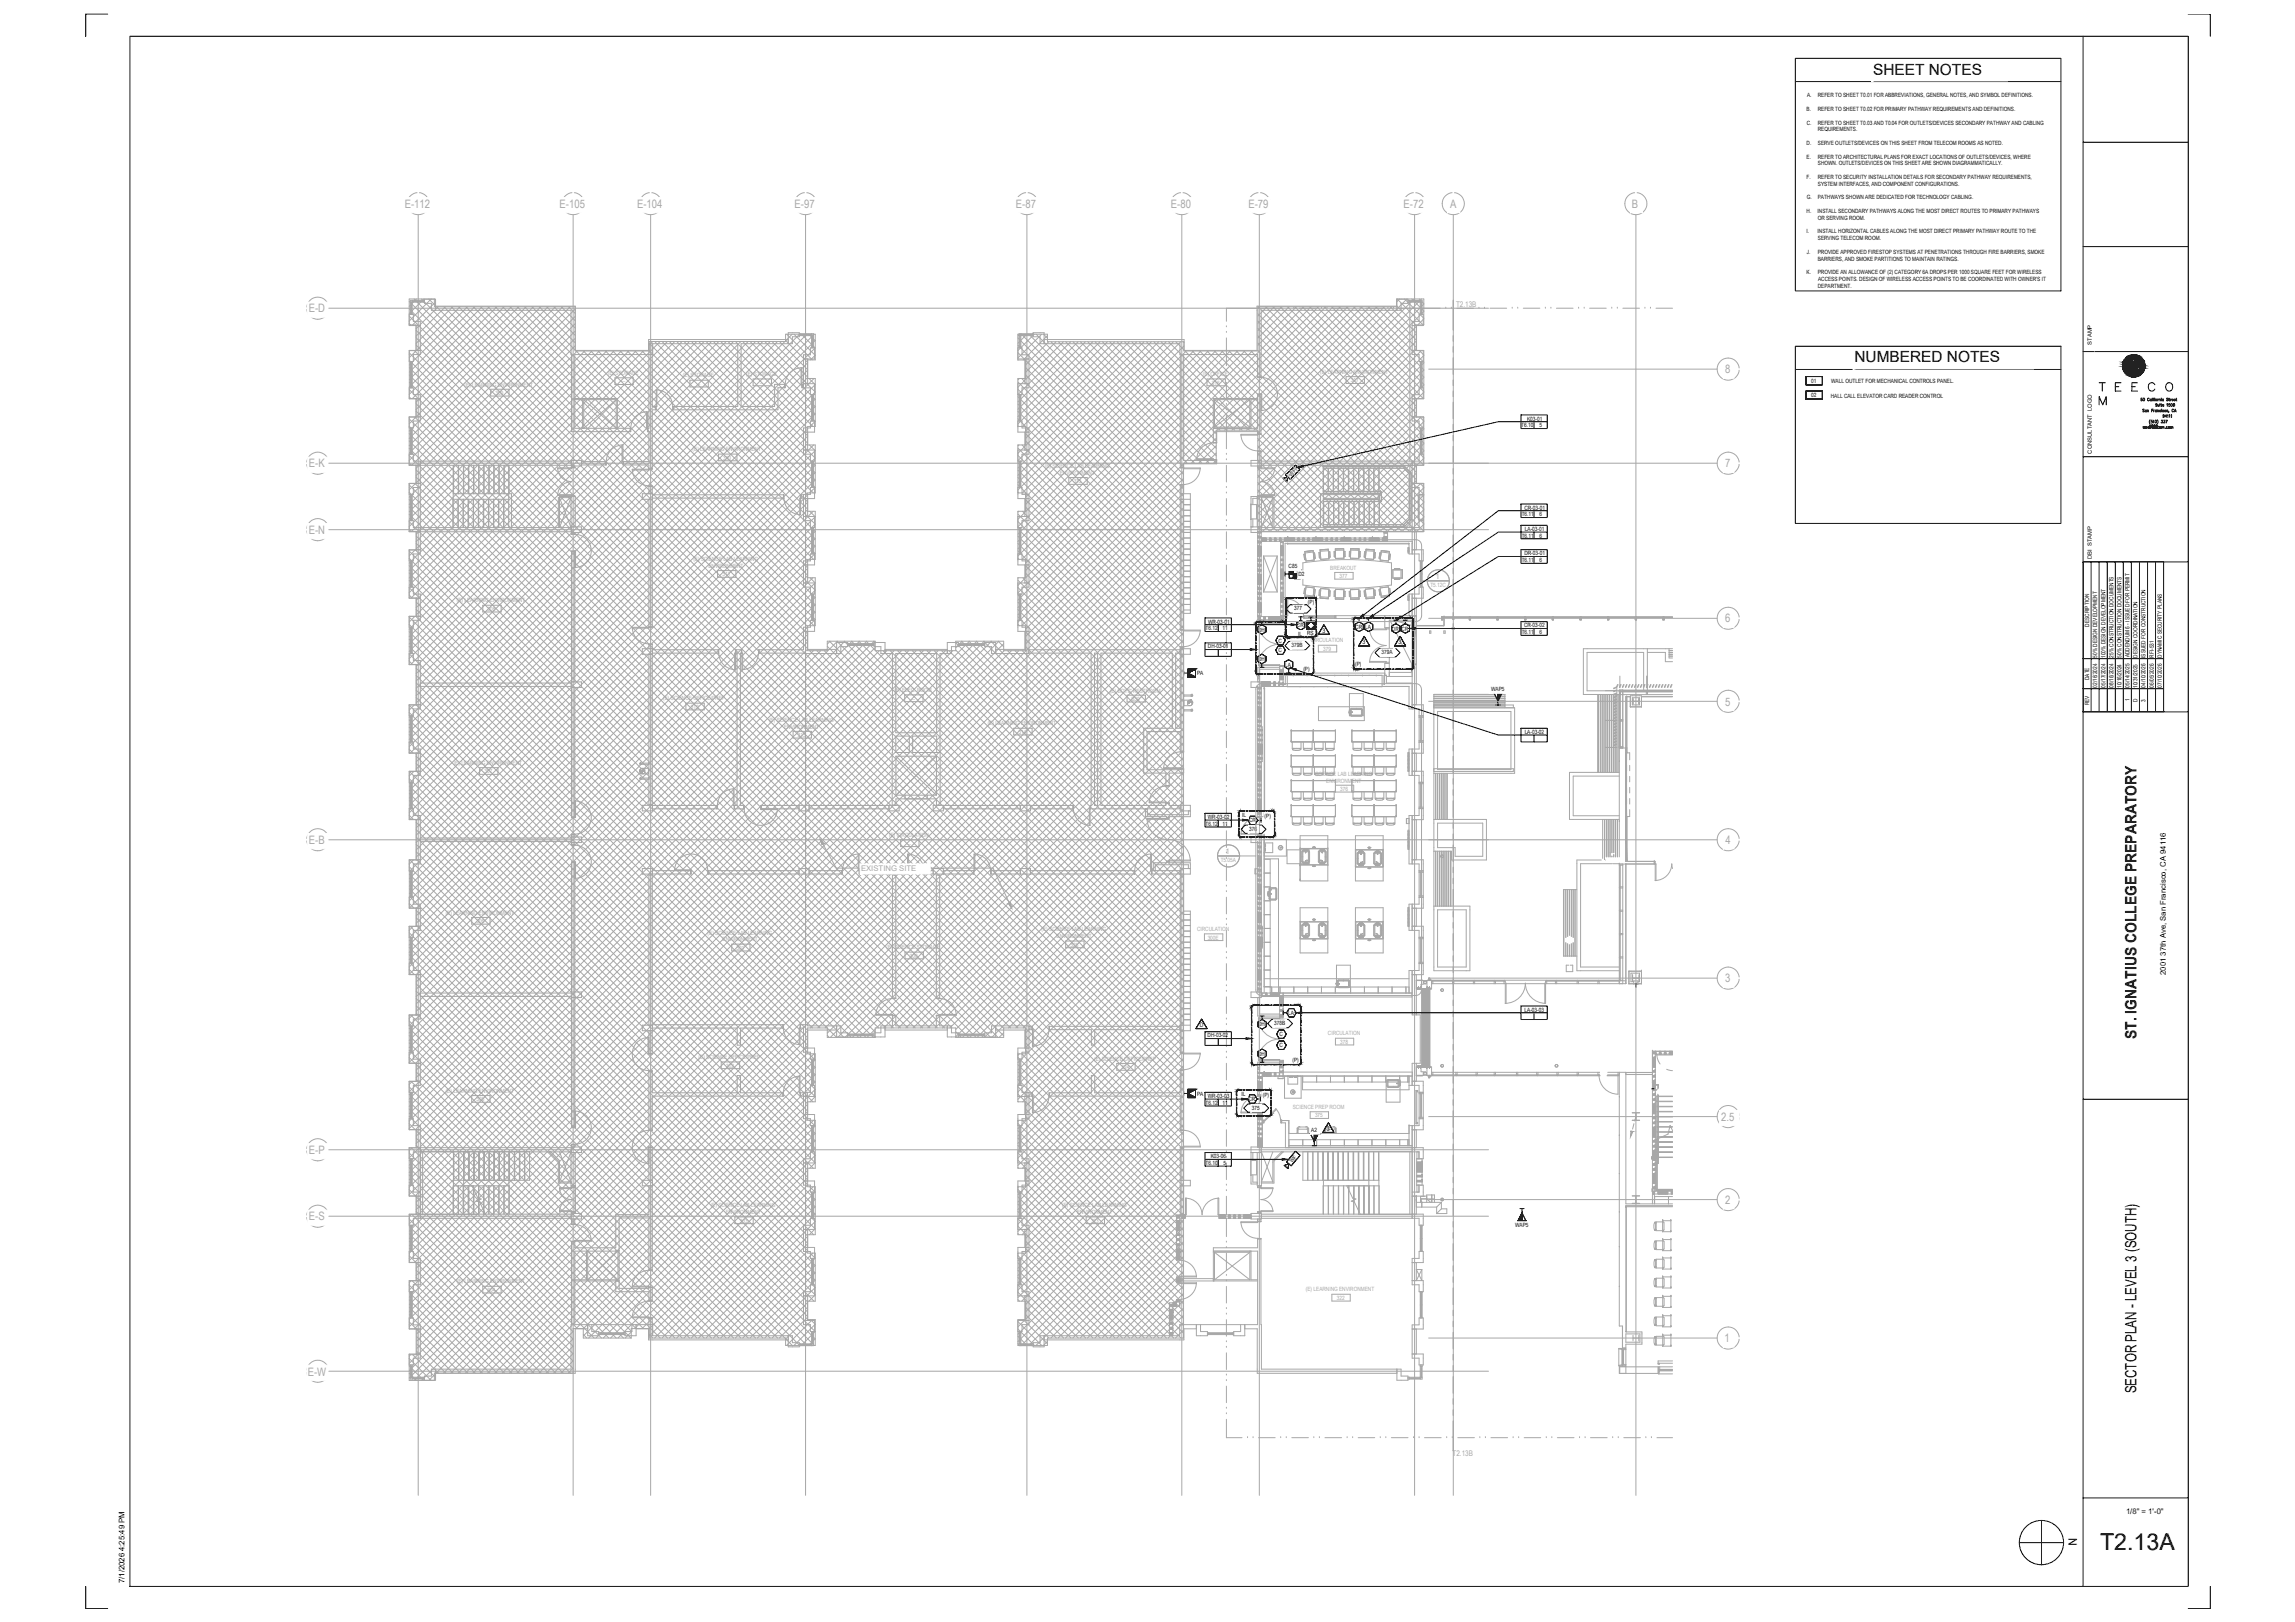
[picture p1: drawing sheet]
<svg xmlns="http://www.w3.org/2000/svg" width="841mm" height="594mm" viewBox="0 0 841 594" stroke-linecap="round" stroke-linejoin="round" font-family="sans-serif">
<defs><g id="words">
<text font-size="8.5" x="769.6" y="567.8">T2.13A</text>
<g font-size="5.7">
<text x="783" y="380.6" transform="rotate(-90 783 380.6)">ST. IGNATIUS COLLEGE PREPARATORY</text>
<text x="782.9" y="510.4" transform="rotate(-90 782.9 510.4)">SECTOR PLAN - LEVEL 3 (SOUTH)</text>
</g>
<g font-size="5.6">
<text x="686.4" y="27.3">SHEET NOTES</text>
<text x="679.6" y="132.7">NUMBERED NOTES</text>
</g>
<text font-size="4.3" x="758.1" y="563.4" transform="rotate(90 758.1 563.4)">N</text>
<g font-size="4.2" fill="#a7a7a7">
<text x="148.3" y="76.1">E-112</text>
<text x="205.1" y="76.1">E-105</text>
<text x="233.4" y="76.1">E-104</text>
<text x="291.2" y="76.1">E-97</text>
<text x="372.3" y="76.1">E-87</text>
<text x="429.1" y="76.1">E-80</text>
<text x="457.5" y="76.1">E-79</text>
<text x="514.4" y="76.1">E-72</text>
<text x="531.4" y="76.1">A</text>
<text x="598.1" y="76.1">B</text>
<text x="113.1" y="114.4">E-D</text>
<text x="632.2" y="136.7">8</text>
<text x="113.2" y="171.2">E-K</text>
<text x="632.2" y="171.2">7</text>
<text x="113.1" y="195.5">E-N</text>
<text x="632.2" y="228">6</text>
<text x="632.2" y="258.4">5</text>
<text x="113.2" y="309.1">E-B</text>
<text x="632.3" y="309.1">4</text>
<text x="632.2" y="359.8">3</text>
<text x="630.8" y="410.5">2.5</text>
<text x="113.2" y="422.7">E-P</text>
<text x="632.2" y="440.9">2</text>
<text x="113.2" y="447">E-S</text>
<text x="632" y="491.6">1</text>
<text x="112.7" y="503.8">E-W</text>
</g>
<g font-size="2.8" fill="#a7a7a7">
<text x="533.6" y="112.6">T2.13B</text>
<text x="526" y="212.1">1</text>
<text x="449.1" y="312.9">1</text>
<text x="315.5" y="318.9">EXISTING SITE</text>
<text x="532.3" y="533.3">T2.13B</text>
</g>
<g font-size="2.8">
<text x="793.7" y="357.1" transform="rotate(-90 793.7 357.1)">2001 37th Ave, San Francisco, CA 94116</text>
<text x="779.1" y="554.4">1/8&quot; = 1'-0&quot;</text>
<text x="45.6" y="579.9" transform="rotate(-90 45.6 579.9)">7/1/2026 4:25:49 PM</text>
</g>
<g font-size="2.3">
<text x="484.6" y="231.7">3</text>
<text x="499.3" y="236">3</text>
<text x="512.5" y="236">3</text>
<text x="439.7" y="376.3">D</text>
<text x="486.3" y="414.2">3</text>
</g>
<g font-size="2.1">
<text x="662.2" y="35.6">A.</text>
<text x="666.1" y="35.6">REFER TO SHEET T0.01 FOR ABBREVIATIONS, GENERAL NOTES, AND SYMBOL DEFINITIONS.</text>
<text x="662.1" y="40.6">B.</text>
<text x="666.1" y="40.6">REFER TO SHEET T0.02 FOR PRIMARY PATHWAY REQUIREMENTS AND DEFINITIONS.</text>
<text x="662.1" y="45.6">C.</text>
<text x="666.1" y="45.6">REFER TO SHEET T0.03 AND T0.04 FOR OUTLETS/DEVICES SECONDARY PATHWAY AND CABLING</text>
<text x="662.1" y="53.1">D.</text>
<text x="666.1" y="48.1">REQUIREMENTS.</text>
<text x="666.2" y="53.1">SERVE OUTLETS/DEVICES ON THIS SHEET FROM TELECOM ROOMS AS NOTED.</text>
<text x="662.1" y="58.1">E.</text>
<text x="666.1" y="58.1">REFER TO ARCHITECTURAL PLANS FOR EXACT LOCATIONS OF OUTLETS/DEVICES, WHERE</text>
<text x="662.1" y="65.6">F.</text>
<text x="666.1" y="65.6">REFER TO SECURITY INSTALLATION DETAILS FOR SECONDARY PATHWAY REQUIREMENTS,</text>
<text x="666.2" y="60.6">SHOWN. OUTLETS/DEVICES ON THIS SHEET ARE SHOWN DIAGRAMMATICALLY.</text>
<text x="666.2" y="68.1">SYSTEM INTERFACES, AND COMPONENT CONFIGURATIONS.</text>
<text x="662.1" y="73.1">G.</text>
<text x="666.1" y="73.1">PATHWAYS SHOWN ARE DEDICATED FOR TECHNOLOGY CABLING.</text>
<text x="662.1" y="78">H.</text>
<text x="666.1" y="78">INSTALL SECONDARY PATHWAYS ALONG THE MOST DIRECT ROUTES TO PRIMARY PATHWAYS</text>
<text x="666.2" y="80.5">OR SERVING ROOM.</text>
<text x="662" y="85.5">I.</text>
<text x="666.1" y="85.5">INSTALL HORIZONTAL CABLES ALONG THE MOST DIRECT PRIMARY PATHWAY ROUTE TO THE</text>
<text x="666.2" y="88">SERVING TELECOM ROOM.</text>
<text x="662.1" y="93">J.</text>
<text x="666.1" y="93">PROVIDE APPROVED FIRESTOP SYSTEMS AT PENETRATIONS THROUGH FIRE BARRIERS, SMOKE</text>
<text x="666.1" y="95.4">BARRIERS, AND SMOKE PARTITIONS TO MAINTAIN RATINGS.</text>
<text x="662.1" y="100.4">K.</text>
<text x="666.1" y="100.4">PROVIDE AN ALLOWANCE OF (2) CATEGORY 6A DROPS PER 1000 SQUARE FEET FOR WIRELESS</text>
<text x="666.1" y="105.4">DEPARTMENT.</text>
<text x="666.3" y="102.9">ACCESS POINTS. DESIGN OF WIRELESS ACCESS POINTS TO BE COORDINATED WITH OWNER'S IT</text>
<text x="766.6" y="126.3" transform="rotate(-90 766.6 126.3)">STAMP</text>
<text x="663.8" y="140.2">01</text>
<text x="671" y="140.4">WALL OUTLET FOR MECHANICAL CONTROLS PANEL.</text>
<text x="663.8" y="145.5">02</text>
<text x="670.9" y="145.7">HALL CALL ELEVATOR CARD READER CONTROL</text>
<text x="559.6" y="154">K03-01</text>
<text x="557.5" y="156.5">T6.10</text>
<text x="564.1" y="156.5">5</text>
<text x="766.6" y="166.1" transform="rotate(-90 766.6 166.1)">CONSULTANT LOGO</text>
<text x="473.3" y="174.5" transform="rotate(-45 473.3 174.5)">WF</text>
<text x="557.6" y="189.1">T6.11</text>
<text x="558.6" y="186.7">CR-03-01</text>
<text x="564.1" y="189.1">6</text>
<text x="557.6" y="196.9">T6.11</text>
<text x="558.8" y="194.5">LA-03-01</text>
<text x="564.1" y="196.9">6</text>
<text x="558.6" y="203.4">DR-03-01</text>
<text x="472.2" y="208.1">C85</text>
<text x="557.6" y="205.9">T6.11</text>
<text x="564.1" y="205.9">6</text>
<text x="766.6" y="204.7" transform="rotate(-90 766.6 204.7)">DBI STAMP</text>
<text x="475.8" y="211">D2</text>
<text x="479.3" y="221.4">(P)</text>
<text x="474.3" y="223.5">377</text>
<text x="441.8" y="230.8">T6.12</text>
<text x="442.7" y="228.4">WR-03-01</text>
<text x="447.9" y="230.8">11</text>
<text x="461" y="231.3">DH</text>
<text x="475.3" y="229.8">CR</text>
<text x="475.8" y="232.8">IL</text>
<text x="479" y="232.7">RS</text>
<text x="496.7" y="230.3">CR LA</text>
<text x="510.1" y="231">DR CR</text>
<text x="557.6" y="232.2">T6.11</text>
<text x="558.5" y="229.8">CR-03-02</text>
<text x="564.1" y="232.2">6</text>
<text x="765.6" y="229.5" transform="rotate(-90 765.6 229.5)">DESCRIPTION</text>
<text x="442.7" y="237.5">DH-03-01</text>
<text x="468.5" y="239">C</text>
<text x="468.5" y="235.4">C</text>
<text x="473.3" y="236.9">379B</text>
<text x="506.3" y="239.6">379A</text>
<text x="461" y="242.1">DH</text>
<text x="471" y="244.2">LA</text>
<text x="477.6" y="245.8">(P)</text>
<text x="496.6" y="244">(P)</text>
<text x="768.6" y="240.9" transform="rotate(-90 768.6 240.9)">50% DESIGN DEVELOPMENT</text>
<text x="771.5" y="241" transform="rotate(-90 771.5 241)">100% DESIGN DEVELOPMENT</text>
<text x="774.5" y="240.8" transform="rotate(-90 774.5 240.8)">25% CONSTRUCTION DOCUMENTS</text>
<text x="777.4" y="240.9" transform="rotate(-90 777.4 240.9)">50% CONSTRUCTION DOCUMENTS</text>
<text x="780.4" y="240.8" transform="rotate(-90 780.4 240.8)">ADDENDUM 6 - ISSUED FOR PERMIT</text>
<text x="783.3" y="240.9" transform="rotate(-90 783.3 240.9)">DESIGN COORDINATION</text>
<text x="786.3" y="240.9" transform="rotate(-90 786.3 240.9)">ISSUED FOR CONSTRUCTION</text>
<text x="789.2" y="240.9" transform="rotate(-90 789.2 240.9)">RFI-531</text>
<text x="792.2" y="240.9" transform="rotate(-90 792.2 240.9)">DYNAMIC SECURITY PLANS</text>
<text x="438.7" y="247.3">PA</text>
<text x="765.6" y="249.1" transform="rotate(-90 765.6 249.1)">DATE</text>
<text x="768.6" y="251.8" transform="rotate(-90 768.6 251.8)">02/16/2024</text>
<text x="771.5" y="251.8" transform="rotate(-90 771.5 251.8)">05/17/2024</text>
<text x="774.5" y="251.8" transform="rotate(-90 774.5 251.8)">08/16/2024</text>
<text x="777.4" y="252" transform="rotate(-90 777.4 252)">10/16/2024</text>
<text x="780.4" y="251.8" transform="rotate(-90 780.4 251.8)">05/14/2025</text>
<text x="783.3" y="252" transform="rotate(-90 783.3 252)">10/31/2025</text>
<text x="786.3" y="251.8" transform="rotate(-90 786.3 251.8)">04/10/2026</text>
<text x="789.2" y="251.8" transform="rotate(-90 789.2 251.8)">06/05/2026</text>
<text x="792.2" y="251.8" transform="rotate(-90 792.2 251.8)">07/10/2026</text>
<text x="546.4" y="253.1">WAP5</text>
<text x="780.4" y="256.9" transform="rotate(-90 780.4 256.9)">1</text>
<text x="783.3" y="257.1" transform="rotate(-90 783.3 257.1)">D</text>
<text x="786.3" y="256.9" transform="rotate(-90 786.3 256.9)">3</text>
<text x="765.6" y="258.3" transform="rotate(-90 765.6 258.3)">REV</text>
<text x="558.7" y="268.8">LA-03-02</text>
<text x="442.6" y="300">WR-03-02</text>
<text x="455.2" y="299.1">IL</text>
<text x="463.4" y="299.5">(P)</text>
<text x="441.8" y="302.4">T6.12</text>
<text x="447.9" y="302.4">11</text>
<text x="457.7" y="301.2">CR</text>
<text x="457.8" y="304.3">376</text>
<text x="472" y="371.7">LA</text>
<text x="558.7" y="370.5">LA-03-03</text>
<text x="461.1" y="375.9">DH</text>
<text x="466.9" y="375.4">378B</text>
<text x="442.5" y="380">DH-03-02</text>
<text x="468.9" y="383.7">C</text>
<text x="468.9" y="379.6">C</text>
<text x="461.1" y="386.7">DH</text>
<text x="473.6" y="388.8">(P)</text>
<text x="438.7" y="401.3">PA</text>
<text x="455" y="401.3">IL</text>
<text x="462.8" y="401.8">(P)</text>
<text x="441.8" y="404.6">T6.12</text>
<text x="442.6" y="402.2">WR-03-03</text>
<text x="447.9" y="404.6">11</text>
<text x="457.5" y="403.3">CR</text>
<text x="458.7" y="406.4">375</text>
<text x="480.5" y="414.5">A2</text>
<text x="443.7" y="424.3">K03-06</text>
<text x="473.6" y="425.9" transform="rotate(-50 473.6 425.9)">WF</text>
<text x="441.8" y="426.7">T6.10</text>
<text x="448.4" y="426.7">5</text>
<text x="555.2" y="449.4">WAP5</text>
</g>
<g font-size="2.1" fill="#a7a7a7">
<text x="222.8" y="137.4">(E) STORAGE</text>
<text x="273.4" y="137.8">(E) STORAGE</text>
<text x="440.8" y="137.8">(E) OFFICE</text>
<text x="483.8" y="137">(E) LEARNING ENVIRONMENT</text>
<text x="170.3" y="141.6">(E) LEARNING ENVIRONMENT</text>
<text x="228" y="140.4">--</text>
<text x="250.3" y="138.2">(E) STORAGE</text>
<text x="255.5" y="141.3">--</text>
<text x="278.6" y="140.9">--</text>
<text x="444" y="140.9">316</text>
<text x="495.1" y="140">317</text>
<text x="181.6" y="144.6">309</text>
<text x="253.8" y="165.3">(E) LEARNING ENVIRONMENT</text>
<text x="265.1" y="168.4">310</text>
<text x="382.9" y="171.4">(E) SCIENCE LAB LEARNING</text>
<text x="388.4" y="173.9">ENVIRONMENT</text>
<text x="393.5" y="177">315</text>
<text x="254.1" y="205.5">(E) SCIENCE LAB LEARNING</text>
<text x="259.6" y="208">ENVIRONMENT</text>
<text x="487.5" y="208.6">BREAKOUT</text>
<text x="264.7" y="211.1">311</text>
<text x="490.9" y="211.7">377</text>
<text x="524.2" y="214.9">T5.12C</text>
<text x="167.4" y="220.7">(E) LEARNING ENVIRONMENT</text>
<text x="178.7" y="223.8">308</text>
<text x="480.4" y="235.3">CIRCULATION</text>
<text x="484.9" y="238.4">379</text>
<text x="243" y="256.5">(E) SCIENCE OFFICE/PREP</text>
<text x="327.8" y="253.5">(E) ELEC. ROOM</text>
<text x="334.2" y="256.6">--</text>
<text x="406.8" y="253.6">(E) BOYS' RESTROOM</text>
<text x="414.6" y="256.7">B30</text>
<text x="253.1" y="259.6">312</text>
<text x="281.8" y="264.4">(E) SCIENCE LAB LEARNING</text>
<text x="287.3" y="266.9">ENVIRONMENT</text>
<text x="292.4" y="269.9">313</text>
<text x="362" y="265.7">(E) LEARNING ENVIRONMENT</text>
<text x="373.2" y="268.8">314</text>
<text x="166.3" y="280.1">(E) LEARNING ENVIRONMENT</text>
<text x="177.5" y="283.2">307</text>
<text x="482" y="284.1">SCIENCE LAB LEARNING</text>
<text x="486" y="286.6">ENVIRONMENT</text>
<text x="491.1" y="289.7">376</text>
<text x="325.9" y="306.6">(E) CIRCULATION</text>
<text x="332.7" y="309.7">--</text>
<text x="447.4" y="315.7">T5.05A</text>
<text x="163.3" y="335">(E) LEARNING ENVIRONMENT</text>
<text x="174.6" y="338.1">306</text>
<text x="381.7" y="341.2">(E) SCIENCE LAB LEARNING</text>
<text x="438.7" y="341">CIRCULATION</text>
<text x="259.3" y="342.3">(E) SCIENCE LAB LEARNING</text>
<text x="264.8" y="344.8">ENVIRONMENT</text>
<text x="269.9" y="347.9">301</text>
<text x="324.9" y="347.7">(E) SCIENCE STORAGE</text>
<text x="387.2" y="343.6">ENVIRONMENT</text>
<text x="392.3" y="346.7">325</text>
<text x="442.6" y="344.1">300E</text>
<text x="333.4" y="350.8">300</text>
<text x="486.6" y="379.3">CIRCULATION</text>
<text x="491.1" y="382.3">378</text>
<text x="256" y="387.9">(E) SCIENCE OFFICE/PREP</text>
<text x="401" y="388.5">(E) SCIENCE OFFICE/PREP</text>
<text x="266.1" y="391">302</text>
<text x="411" y="391.6">324</text>
<text x="163.3" y="400.2">(E) LEARNING ENVIRONMENT</text>
<text x="174.6" y="403.3">305</text>
<text x="473.8" y="406.2">SCIENCE PREP ROOM</text>
<text x="481.9" y="409.3">375</text>
<text x="260.4" y="442.2">(E) SCIENCE LAB LEARNING</text>
<text x="389.2" y="442.2">(E) SCIENCE LAB LEARNING</text>
<text x="266" y="444.7">ENVIRONMENT</text>
<text x="271.1" y="447.8">303</text>
<text x="394.7" y="444.7">ENVIRONMENT</text>
<text x="399.8" y="447.8">323</text>
<text x="167.4" y="470.1">(E) LEARNING ENVIRONMENT</text>
<text x="178.7" y="473.2">304</text>
<text x="478.6" y="473">(E) LEARNING ENVIRONMENT</text>
<text x="489.9" y="476.1">322</text>
</g>
</g></defs>
<!-- layer: G-BKGN-SCRN -->
<g fill="#a7a7a7" stroke="#a7a7a7" stroke-width=".37">
<path d="M595.8 274l.4 1.7v-1.7zM595.8 274l.4 1.7h-.4z"/>
<path d="M595.8 275.7l.3 23.4v-23.4zM595.8 275.7l.3 23.4h-.3z"/>
<path d="M595.8 299.1l.4 16.4v-16.4zM595.8 299.1l.4 16.4h-.4z"/>
</g>
<g fill="none" stroke="#a7a7a7" stroke-width=".37">
<path d="M153.3 78.6v469.1M210 78.6v469.1M238.4 78.6v469.1M295.2 78.6v469.1M376.3 78.6v469.1M433.1 78.6v469.1M461.5 78.6v469.1M518.4 78.6v469.1M532.6 78.6v469.1M599.5 78.6v469.1M120.5 112.9h425M150.4 110.7h5.1"/>
<path d="M150.4 114.9h.7M150.6 110.7v4.2M150.8 110.7v4.2M151.1 110v5.2M151.1 110.3h4.2M151.1 110.4h4.2M152.5 119.2v9.1M154 119.2h-4v-4h1.5v2.5h2.5v12.2h-2.5v2.5h-1.5v-4.1h4M155.3 110v.7M155.5 110h-5.1v5.2M159.6 112.1h51.2v16.2h26.9v-3.9h51.2M159.6 113.7v-4.1h-4.1v1.5h2.6v2.6h51.2l.1 44.4h21.8v-1.2"/>
<path d="M511.9 113.7v-4.1h4.1v1.5h-2.6v2.6h-51.2l-.1 24.5M511.9 112.1h-51.3v16.2h-26.7v-3.9h-51.3M516 110h5.1v5.2M516 110.7h5.1M516.5 110.3h4M516.5 110v.7M516.5 110.4h4M516.7 111.1v57.8M517.5 119.2h4.1v-4h-1.6v2.5h-2.5v12.2h2.5v2.5h1.6v-4.1h-4.1M519 119.2v9.1M520.5 110v5.2M520.5 114.7h.6"/>
<path d="M520.7 110.7v4M520.9 110.7v4M150.4 132.7h.7M150.4 132.4v9.7M150.6 137.1h.3M150.6 132.8h.3M150.6 137.2h.3M150.6 137.4h.3M150.6 132.7v9.1M150.7 132.8v4.3M150.7 137.4v4.2M150.8 132.8v4.3"/>
<path d="M150.8 137.4v4.2M150.9 132.7v9.1M151.1 132.4v9.7M225.4 138.4h6.6v2.4h-6.6zM252.8 139.3h6.8v2.4h-6.8zM276 138.8h6.7v2.5h-6.7zM288.9 125.9v-4h4v1.4h-2.5v2.6h-18.8v23h12.3v-8.1h3.9v1.2h-2.7v8.1h-38.6v-1.2M292.9 122.2h5.2v5.2M292.9 122.9h5.2M293.2 122.2v.7M293.2 122.5h4.2M293.2 122.7h4.2"/>
<path d="M293.5 134.7a6.1 6.1 0 0 0-5.7 6.1M293.6 134.7v6.1h.8M293.6 134.7h.2v7.3h.6M294.4 131.5h4.1v-4.1h-1.5v2.5h-2.6v12.2h2.6v2.5h1.5v-4.1h-4.1M296 131.5v9M297.4 122.2v5.2M297.4 127.2h.7M297.7 122.9v4.3M297.8 122.9v4.3M373.4 127.2h.7M373.4 122.9h5.2M373.7 122.9v4.3"/>
<path d="M373.9 122.9v4.3M374.1 122.2v5.2M374.1 122.5h4.2M374.1 122.7h4.2M375.6 131.5v9M377.1 131.5h-4.1v-4.1h1.5v2.5h2.6v12.2h-2.6v2.5h-1.5v-4.1h4.1M378.3 122.2v.7M378.6 122.2h-5.2v5.2M382.6 125.9v-4h-4v1.4h2.5v2.6h51.3l.1 45.5h7.4v.3M442.3 138.8h6.7v2.5h-6.7zM460.9 138.1h1.2M462.1 138.2a6.1 6.1 0 0 1 6 5.9 6.1 6.1 0 0 1-5.7 6.2"/>
<path d="M462.1 138.2h-1.2v-8.3h-27.1v38.7h10.8v-.6h-6.1M493.3 138h6.7v2.4h-6.7zM520.5 132.4v9.7M520.5 132.7h.6M520.6 137.1h.4M520.6 132.8h.4M520.6 132.7v9.1M520.6 137.2h.4M520.6 137.4h.4M520.8 132.8v4.3M520.8 137.4v4.2M521 132.7v9.1"/>
<path d="M521.1 132.4v9.7M523.6 135.2h105.7M150.4 141.8h.7M150.4 157h.7M150.4 156.7v9.7M150.6 141.6h.3M150.6 157.2h.3M150.6 157v9.1M150.7 157.2v4.2M150.8 157.2v4.2M150.9 157v9.1M151.1 156.7v9.7"/>
<path d="M152.5 146.1v6.6M154 146.1h-4v-4h1.5v2.5h2.5v9.6h-2.5v2.5h-1.5v-4h4M179.8 142.6h6.7v2.5h-6.7zM210.6 146h15.6v10.9M210.6 146.4h2.9v10.5M213.9 156.9v-10.5h11.9v10.5M231 156.9v1.2M236.9 150.8a6.1 6.1 0 0 0-5.7 6.1M237 150.8h.3v7.3h.5v11h-9.8v-6.1M237.4 156.9v1.2M240.3 148.9v1.2M240.7 142.8v6.1h-1.7v-23h-1.2v31h-.8v-6.1"/>
<path d="M240.7 142.8h-.2v7.3h-1.5v21.8h-7.3v.3M240.7 142.8a6.1 6.1 0 0 1 5.8 6.1M246.5 148.9h23.9v-23h-31.2v4h-28.6v27h20.6M246.7 148.9v1.2M287.6 140.8v1.2M294 140.8v1.2M294.4 158.3h4.1v-4.1h-1.5v2.5h-2.6v9.7h2.6v2.5h1.5v-4.1h-4.1M296 158.3v6.5M297.4 154h.7M297.4 144.8h.7M297.4 144.6v9.6M297.6 149.5h.3"/>
<path d="M297.6 153.8h.3M297.6 149.4h.3M297.6 145h.3M297.6 149.2h.3M297.6 144.8v9.2M297.7 145v4.2M297.7 149.5v4.3M297.9 144.8v9.2M298.1 144.6v9.6M373.4 154h.7M373.4 144.8h.7M373.4 144.6v9.6"/>
<path d="M373.6 149.5h.3M373.6 153.8h.3M373.6 144.8v9.2M373.6 149.4h.3M373.6 145h.3M373.6 149.2h.3M373.7 145v4.2M373.7 149.5v4.3M373.8 145v4.2M373.8 149.5v4.3M373.9 144.8v9.2M374.1 144.6v9.6"/>
<path d="M375.6 158.3v6.5M377.1 158.3h-4.1v-4.1h1.5v2.5h2.6v9.7h-2.6v2.5h-1.5v-4.1h4.1M445.1 146.4h12.9v10h-12.9zM454.8 159.3a6.1 6.1 0 0 0 6 5.8M460.9 146.4h-2.5v10.5M460.9 146h-16.3v16.2M460.9 158.9h1.2M460.9 144.5h1.2M462.1 150.4h.3v-6.1h-1.5v12.6h-16.3M462.1 144.3v14.8h-7.3v.3h6.1v-1.3h-15v4.1h-1.3M517.5 146.1h4.1v-4h-1.6v2.5h-2.5v9.6h2.5v2.5h1.6v-4h-4.1M519 146.1v6.6"/>
<path d="M520.5 156.7v9.7M520.5 141.8h.6M520.5 157h.6M520.6 157v9.1M520.6 141.6h.4M520.6 157.2h.4M520.8 157.2v4.2M521 157v9.1M521.1 156.7v9.7M120.5 169.7h508.8M150.4 166.1h.7M150.6 161.4h.3"/>
<path d="M150.6 161.6h.3M150.6 165.9h.3M150.6 161.7h.3M150.7 161.7v4.2M150.8 161.7v4.2M152.5 170.4v6.6M154 168.9v34h-2.5v2.5h-1.5v-4h4M154 177h-4v4.1h1.5v-2.6h2.5M166.1 170.4v22.8M166.2 170.4v10.4M168 170.4v10.4M168.1 170.4v10.4"/>
<path d="M169.8 170.4v10.4M169.9 170.4v10.4M171.7 170.4v10.4M171.8 170.4v10.4M173.5 170.4v10.4M173.7 170.4v10.4M175.4 170.4v10.4M175.5 170.4v10.4M177.3 170.4v10.4M177.4 170.4v10.4M179.1 170.4v10.4M179.3 170.4v10.4"/>
<path d="M180.9 170.4v10.4M181.1 170.4v10.4M182.8 170.4v10.4M182.9 170.4v10.4M184.7 170.4v10.4M184.8 170.4v10.4M186.4 170.4v22.8M186.5 170.4v10.4M204.4 171.7a5.1 5.1 0 0 0 5 4.7M209.4 168.6h3.7v2.1h-3.7zM209.4 168.9h-57.9v-2.5h-1.5v4h59.4M209.4 176.4a5.1 5.1 0 0 0-5 4.8"/>
<path d="M209.4 170.7v1h-5M209.4 171.1h1.2M210.6 170.7v.7h-6.2v.3M213.1 169.1h9.1M222 169.1v1.2M222.2 169.1v1.2h-9.1M228 163a6.1 6.1 0 0 0-5.8 6M228 163h.3v7.3h9.5v1.9h-6.1M228.4 169.1v1.2M231.7 172.1a6.1 6.1 0 0 0 6.1 5.8M237.8 178.1h1.2M237.8 171.7h1.2"/>
<path d="M263.3 166.3h6.8v2.5h-6.8zM297.4 178.3h.7M297.4 169.1h.7M297.4 168.9v9.6M297.6 178.1h.3M297.6 173.9h.3M297.6 173.7h.3M297.6 169.3h.3M297.6 173.6h.3M297.6 169.1v9.2M297.7 169.3v4.3M297.7 173.9v4.2"/>
<path d="M297.9 169.1v9.2M298.1 168.9v9.6M373.4 168.9v9.6M373.4 178.3h.7M373.4 169.1h.7M373.6 178.1h.3M373.6 169.1v9.2M373.6 173.9h.3M373.6 173.7h.3M373.6 169.3h.3M373.6 173.6h.3M373.7 169.3v4.3"/>
<path d="M373.7 173.9v4.2M373.8 169.3v4.3M373.8 173.9v4.2M373.9 169.1v9.2M374.1 168.9v9.6M391.7 174.9h6.7v2.5h-6.7zM432.5 171.2h1.3M432.5 177.7h1.3M438.5 168v.3h7.4v1.6h-12.1v1.8h6.1M439.8 171.7a6.1 6.1 0 0 1-6.1 5.7M444.6 162.2a6.1 6.1 0 0 0-6 5.8M444.6 162.1h1.3"/>
<path d="M444.6 168.5h1.3M458.4 168.6h3.8v2.1h-3.8zM460.9 170.7v.7h6.3v.3M460.9 165.1v3.5M460.9 165.1h1.2v3.5M460.9 165.3h1.2M460.9 171.1h1.2M462.1 176.4a5.1 5.1 0 0 1 5 4.8M462.1 170.7v1h5.1M462.2 168.9h57.8v-2.5h1.6v4h-46.8M462.2 170.4h12.5M467.1 171.7a5.1 5.1 0 0 1-5 4.7"/>
<path d="M484.9 170.8v.7M484.9 170.8h.1M484.9 180v.7M484.9 180h.1M484.9 170.4v.4M484.9 171.5v8.5M484.9 170.6h32.6M484.9 170.8h29.8M484.9 171.5h29.5M484.9 180h21M486.7 170.6v.2M486.7 171.5v8.5"/>
<path d="M486.8 170.6v.2M486.8 171.5v8.5M488.5 170.6v.2M488.5 171.5v8.5M488.7 170.6v.2M488.7 171.5v8.5M490.4 170.6v.2M490.4 171.5v8.5M490.5 170.6v.2M490.5 171.5v8.5M492.3 170.6v.2M492.3 171.5v8.5"/>
<path d="M492.4 170.6v.2M492.4 171.5v8.5M494.1 170.6v.2M494.1 171.5v8.5M494.3 170.6v.2M494.3 171.5v8.5M496 170.6v.2M496 171.5v8.5M496.1 170.6v.2M496.1 171.5v8.5M497.9 170.6v.2M497.9 171.5v8.5"/>
<path d="M498 170.6v.2M498 171.5v8.5M499.7 170.6v.2M499.7 171.5v8.5M499.8 170.6v.2M499.8 171.5v8.5M501.6 170.6v.2M501.6 171.5v8.5M501.7 170.6v.2M501.7 171.5v8.5M503.4 170.6v.2M503.4 171.5v8.5"/>
<path d="M503.5 170.6v.2M503.5 171.5v8.5M505.3 170.6v.2M505.3 171.5v8.5M505.4 170.6v9.4M505.9 180v.3M505.9 180h.1M514.4 171.5l2 2M514.7 170.8l-.3 .7M514.7 170.8l2.4 2.4M516.4 173.5v16.7M516.7 170.5v22.7"/>
<path d="M517.1 173.2l-.7 .3M517.1 173.2v17.2M517.5 168.9v24.2h-32.6M517.5 177h4.1v17.8h-59.4M517.5 178.5h2.5v14.7h-57.8M519 170.4v6.6M520.5 166.1h.6M520.6 161.4h.4M520.6 161.6h.4M520.6 165.9h.4M520.6 161.7h.4M520.8 161.7v4.2"/>
<path d="M120.5 194h425M150.4 181.1v9.6M150.4 190.4h.7M150.4 181.3h.7M150.6 181.3v9.1M150.6 186h.3M150.6 190.3h.3M150.6 185.9h.3M150.6 181.5h.3M150.6 185.7h.3M150.7 181.5v4.2M150.7 186v4.3"/>
<path d="M150.8 181.5v4.2M150.8 186v4.3M150.9 181.3v9.1M151.1 181.1v9.6M152.5 194.8v6.6M166 182.9v10.3M166.1 182.9h20.3M166.1 180.8h21.3v12.4M167.8 182.9v10.3M168 182.9v10.3M169.7 182.9v10.3M169.8 182.9v10.3"/>
<path d="M171.5 182.9v10.3M171.7 182.9v10.3M173.4 182.9v10.3M173.5 182.9v10.3M175.3 182.9v10.3M175.4 182.9v10.3M177.1 182.9v10.3M177.3 182.9v10.3M179 182.9v10.3M179.1 182.9v10.3M180.8 182.9v10.3M180.9 182.9v10.3"/>
<path d="M182.7 182.9v10.3M182.8 182.9v10.3M184.5 182.9v10.3M184.7 182.9v10.3M209.3 193h3.8v2h-3.7v-2M209.3 181.8v11.4M209.3 182.3h-4.7v10.9M209.4 193.2h-57.9v-2.5h-1.5v4.1h59.4M209.4 195v.7h1.2M209.4 195.5h1.2M209.4 181.7h1.2M210.6 195.7a6.1 6.1 0 0 1 6.1 5.9 6.1 6.1 0 0 1-5.8 6.2"/>
<path d="M210.6 195v.7M210.8 193l-.2-11.5h-6.2v-.3h5v.6h-4.4v11.4M235.4 180.8h3.7v2.1h-3.7zM237.8 180.8v-2.8h1.2v2.8M237.8 182.9v47.2h-6.1M239 182.9v46.9h-7.3v.3M239.1 182.4h48.2M239.1 181.2h48.2v1.2M287.1 181.2v1.2M287.3 182.4a6.1 6.1 0 0 0 5.8 6.1M293.6 181.2v1.2M294.4 182.6h4.1v-4.1h-1.5v2.6h-2.6v9.6h2.6v2.5h1.5v-4h-4.1"/>
<path d="M294.4 181.2h-1v7.3h-.3v-6.1h1.3M296 182.6v6.6M297.4 193.5h.7M297.4 193.2v9.7M297.6 198.2h.3M297.6 197.9h.3M297.6 198.1h.3M297.6 193.7h.3M297.6 193.5v9.1M297.7 193.7v4.2M297.7 198.2v4.3M297.9 193.5v9.1"/>
<path d="M298.1 193.2v9.7M373.4 193.2v9.7M373.4 193.5h.7M373.6 198.2h.3M373.6 197.9h.3M373.6 198.1h.3M373.6 193.5v9.1M373.6 193.7h.3M373.7 193.7v4.2M373.7 198.2v4.3M373.8 193.7v4.2M373.8 198.2v4.3"/>
<path d="M373.9 193.5v9.1M374.1 193.2v9.7M375.6 182.6v6.6M377.1 182.6h-4.1v-4.1h1.5v2.6h2.6v9.6h-2.6v2.5h-1.5v-4h4.1M432.5 180.8h3.7v2.1M432.5 182.9h1.3M433.8 180.8v-3.3h-1.3v53.3h7.4v.3M458.4 184.6v5.7M458.4 193h3.9M458.4 184.8h2.1v5.3h-2.1M459.1 190.1v2.9M460.7 181.8v11.2"/>
<path d="M460.7 182.5h-1.6v2.3M460.9 181.7h1.2M460.9 195.1h.1M460.9 195.2h.1M460.9 196.4h.1M460.9 196.5h.1M460.9 196.6h.1M460.9 196.7h.1M460.9 196.8h.1M460.9 196.9h.1M460.9 197h.1M460.9 198.2h.1"/>
<path d="M460.9 198.3h.1M460.9 198.4h.1M460.9 198.5h.1M460.9 198.6h.1M460.9 198.7h.1M460.9 198.8h.1M460.9 198.9h.1M460.9 195v32.5l9.3-.1M460.9 195.1h1.3M460.9 195.2h1.3M460.9 196.4h1.3M460.9 196.5h1.3"/>
<path d="M460.9 196.6h1.3M460.9 196.7h1.3M460.9 196.8h1.3M460.9 196.9h1.3M460.9 197h1.3M460.9 197l47.6 .1M460.9 198.2l56.7 .1-.1 .7M460.9 198.3h1.3M460.9 198.4h1.3M460.9 198.5h1.3M460.9 198.6h1.3M460.9 198.7h1.3"/>
<path d="M460.9 198.8h1.3M460.9 198.9h1.3M462.2 193v32.8M462.3 182.3h4.6v10.9M462.3 181.8v11.4M462.3 197v1.3M462.5 197v1.3M462.6 197v1.3M462.7 197v1.3M462.8 197v1.3M462.9 197v1.3M463 197v1.3"/>
<path d="M463.1 197v1.3M463.2 197v1.3M463.3 197v1.3M463.4 197v1.3M463.5 197v1.3M463.6 197v1.3M463.7 197v1.3M463.8 197v1.3M463.9 197v1.3M464 197v1.3M465.2 197v1.3M465.3 197v1.3"/>
<path d="M465.4 197v1.3M465.5 197v1.3M465.6 197v1.3M465.7 197v1.3M465.8 197v1.3M466.4 193.2v-11.4h-4.3v-.6h5.1v.3h-6.3v.3h-2.5v13.2h3.8M467 197v1.3M467.1 197v1.3M467.2 197v1.3M467.3 197v1.3M467.4 197v1.3M467.5 197v1.3"/>
<path d="M467.6 197v1.3M467.7 197v1.3M468.9 197v1.3M469 197v1.3M469.2 197v1.3M469.3 198.4h.9M469.3 198.5h.9M469.3 198.6h.9M469.3 197v28.8M469.3 200h.9M469.3 199.9h.9M469.4 197v1.3"/>
<path d="M469.5 197v1.3M470.2 198.3v29.9h-9M470.7 197v1.3M470.8 197v1.3M470.9 197v1.3M471 197v1.3M471.1 197v1.3M471.2 197v1.3M471.4 197v1.3M471.5 197v1.3M471.6 197v1.3M471.7 197v1.3"/>
<path d="M471.7 199h-.8v26.9h-2M471.8 197v1.3M471.9 197h.1M471.9 197v1.3M472 197v1.3M472.1 197v1.3M472.2 197v1.3M472.3 197v1.3M472.4 197v1.3M472.5 197v1.3M472.6 197v1.3M472.7 197v1.3"/>
<path d="M472.8 197v1.3M472.9 197v1.3M473 197v1.3M473.1 197v1.3M473.2 197v1.3M473.3 197v1.3M473.4 197v1.3M473.5 197v1.3M473.6 197v1.3M473.7 197v1.3M473.8 197v1.3M473.9 197v1.3"/>
<path d="M474 197v1.3M474.1 197v1.3M474.2 197v1.3M474.3 197v1.3M474.4 197v1.3M475.5 197v1.3M475.6 197v1.3M475.7 197v1.3M475.9 197v1.3M476 197v1.3M476.1 197v1.3M476.2 197v1.3"/>
<path d="M477.4 197v1.3M477.5 197v1.3M477.6 197v1.3M477.7 197v1.3M477.8 197v1.3M477.9 197v1.3M478 197v1.3M479.2 197v1.3M479.4 197v1.3M479.5 197v1.3M479.6 197v1.3M479.7 197v1.3"/>
<path d="M479.8 197v1.3M481 197v1.3M481.2 197v1.3M481.3 197v1.3M481.4 197v1.3M481.6 197v1.3M481.7 197v1.3M481.8 197v1.3M481.9 197v1.3M482 197v1.3M482.1 197v1.3M482.2 197v1.3"/>
<path d="M482.2 197h.1M482.3 197v1.3M482.4 197v1.3M482.6 197v1.3M482.7 197v1.3M482.8 197v1.3M482.9 197v1.3M483 197v1.3M483.1 197v1.3M483.2 197v1.3M483.3 197v1.3M483.5 197v1.3"/>
<path d="M483.6 197v1.3M483.7 197v1.3M483.8 197v1.3M483.9 197v1.3M484 197v1.3M484.1 197v1.3M484.3 197v1.3M484.4 197v1.3M484.5 197v1.3M484.6 197v1.3M484.7 197v1.3M484.9 181.2h20.2v1.3h-20.2"/>
<path d="M484.9 182.9h20.5v-2.1h-21.5v12.4M484.9 180.7v12.5M484.9 192.9h29.8M484.9 192.2h29.5M484.9 183.7h21.3M484.9 183h20.7M485.1 182.9v.1M485.1 183.7v8.5M485.1 192.9v.2M485.9 197v1.3M486 197v1.3M486.1 197v1.3"/>
<path d="M486.2 197v1.3M486.3 197v1.3M486.5 197v1.3M486.7 180.7v.1M486.8 180.7v.1M486.8 182.9v.1M486.8 183.7v8.5M486.8 192.9v.2M486.9 182.9v.1M486.9 183.7v8.5M486.9 192.9v.2M487.7 197v1.3"/>
<path d="M487.8 197v1.3M487.9 197v1.3M488 197v1.3M488.1 197v1.3M488.2 197v1.3M488.3 197v1.3M488.5 180.7v.1M488.7 180.7v.1M488.7 182.9v.1M488.7 183.7v8.5M488.7 192.9v.2M488.8 182.9v.1"/>
<path d="M488.8 183.7v8.5M488.8 192.9v.2M489.6 197v1.3M489.8 197v1.3M489.9 197v1.3M490 197v1.3M490.1 197v1.3M490.4 180.7v.1M490.5 180.7v.1M490.5 182.9v.1M490.5 183.7v8.5M490.5 192.9v.2"/>
<path d="M490.7 182.9v.1M490.7 183.7v8.5M490.7 192.9v.2M491.4 197v1.3M491.5 197v1.3M491.6 197v1.3M491.7 197v1.3M491.8 197v1.3M491.9 197v1.3M492.1 197v1.3M492.2 197v1.3M492.3 180.7v.1"/>
<path d="M492.4 197v1.3M492.4 180.7v.1M492.4 182.9v.1M492.4 183.7v8.5M492.4 192.9v.2M492.5 182.9v.1M492.5 183.7v8.5M492.5 192.9v.2M492.5 197v1.3M492.6 197h.1M492.6 197v1.3M492.7 197v1.3"/>
<path d="M492.8 197v1.3M492.9 197v1.3M493 197v1.3M493.2 197v1.3M493.3 197v1.3M493.4 197v1.3M493.5 197v1.3M493.6 197v1.3M493.7 197v1.3M493.8 197v1.3M493.9 197v1.3M494 197v1.3"/>
<path d="M494.1 180.7v.1M494.1 197v1.3M494.3 180.7v.1M494.3 182.9v.1M494.3 183.7v8.5M494.3 192.9v.2M494.3 197v1.3M494.4 182.9v.1M494.4 183.7v8.5M494.4 192.9v.2M494.4 197v1.3M494.5 197v1.3"/>
<path d="M494.6 197v1.3M494.7 197v1.3M494.8 197v1.3M494.9 197v1.3M495 197v1.3M496 180.7v.1M496.1 180.7v.1M496.1 182.9v.1M496.1 183.7v8.5M496.1 192.9v.2M496.2 182.9v.1M496.2 183.7v8.5"/>
<path d="M496.2 192.9v.2M496.2 197v1.3M496.3 197v1.3M496.5 197v1.3M496.6 197v1.3M496.7 197v1.3M496.8 197v1.3M497.9 180.7v.1M498 180.7v.1M498 182.9v.1M498 183.7v8.5M498 192.9v.2"/>
<path d="M498.1 197v1.3M498.1 182.9v.1M498.1 183.7v8.5M498.1 192.9v.2M498.2 197v1.3M498.3 197v1.3M498.4 197v1.3M498.5 197v1.3M498.6 197v1.3M499.7 180.7v.1M499.8 180.7v.1M499.8 182.9v.1"/>
<path d="M499.8 183.7v8.5M499.8 192.9v.2M499.9 197v1.3M500 182.9v.1M500 183.7v8.5M500 192.9v.2M500 197v1.3M500.1 197v1.3M500.2 197v1.3M500.3 197v1.3M500.4 197v1.3M500.5 197v1.3"/>
<path d="M501.6 180.7v.1M501.7 180.7v.1M501.7 182.9v.1M501.7 183.7v8.5M501.7 192.9v.2M501.7 197v1.3M501.8 197v1.3M501.8 182.9v.1M501.8 183.7v8.5M501.8 192.9v.2M501.9 197v1.3M502 197v1.3"/>
<path d="M502.2 197v1.3M502.3 197v1.3M502.4 197v1.3M502.5 197v1.3M502.6 197v1.3M502.7 197v1.3M502.8 197v1.3M502.9 197h.1M502.9 197v1.3M503 197v1.3M503.1 197v1.3M503.2 197v1.3"/>
<path d="M503.3 197v1.3M503.4 180.7v.1M503.4 197v1.3M503.5 197v1.3M503.5 180.7v.1M503.5 182.9v.1M503.5 183.7v8.5M503.5 192.9v.2M503.6 197v1.3M503.7 182.9v.1M503.7 183.7v8.5M503.7 192.9v.2"/>
<path d="M503.7 197v1.3M503.8 197v1.3M503.9 197v1.3M504 197v1.3M504.1 197v1.3M504.2 197v1.3M504.4 197v1.3M504.5 197v1.3M504.6 197v1.3M504.7 197v1.3M504.8 197v1.3M504.9 197v1.3"/>
<path d="M505 197v1.3M505.1 197v1.3M505.2 197v1.3M505.3 180.7v.1M505.3 197v1.3M505.4 182.9v10.2M505.4 180.7v.1M505.5 183.7v8.5M505.5 192.9v.2M505.6 183l.6 .7M505.6 180.7v2.3M505.9 180.3h.3"/>
<path d="M505.9 180.3v.4h-21M506.2 180.3h.1M506.2 180.3v3.4M506.6 197v1.3M506.7 197v1.3M506.8 197v1.3M506.9 197v1.3M507 197v1.3M507.1 197v1.3M507.2 195.1h1.3M507.2 195.3h1.3M507.2 196.5h1.3"/>
<path d="M507.2 196.6h1.3M507.2 196.7h1.3M507.2 196.8h1.3M507.2 196.9h1.3M507.2 197h1.3M507.2 198.3v-3.6h1.3v3.6M507.2 197.2h1.3M507.2 197.3h1.3M507.2 197.4h1.3M507.2 197.6h1.3M507.2 197.7h1.3M507.2 197.8h1.3"/>
<path d="M507.2 197.9h1.3M507.2 198.1h1.3M507.2 194.9h1.3M507.2 195h1.3M514.4 192.2l.3 .7M516.3 199h.1M516.4 199v3.9h3.6v2.5h1.6v-4h-4.1M516.4 190.2l.7 .2M516.4 190.2l-2 2M517.1 190.4l-2.4 2.5M517.5 193.2v9.7M519 194.8v6.6"/>
<path d="M519.7 181.6l.2 8.6zM520 181.1h1.6M520 181.6h1.6M520 190.2h1.6M520 190.7h1.6M150.4 205.7h.7M150.4 214.8h.7M150.4 205.4v9.6M150.6 210.4h.3M150.6 210.2h.3M150.6 210h.3M150.6 205.8h.3"/>
<path d="M150.6 214.6h.3M150.6 205.7v9.1M150.7 205.8v4.2M150.7 210.4v4.2M150.8 205.8v4.2M150.8 210.4v4.2M150.9 205.7v9.1M151.1 205.4v9.6M152.5 219.1v6.6M154 219.1h-4v-4.1h1.5v2.6h2.5v9.6h-2.5v2.5h-1.5v-4h4M209.4 202h1.2M210.6 201.8v48"/>
<path d="M210.6 207.8h.3M210.9 207.8v-6h-1.5v48M262.9 209h6.8v2.4h-6.8zM294.4 206.9h4.1v-4h-1.5v2.5h-2.6v9.6h2.6v2.6h1.5v-4.1h-4.1M296 206.9v6.6M297.4 202.6h.7M297.4 217.8h.7M297.4 217.6v9.6M297.6 202.5h.3M297.6 218h.3M297.6 217.8v9.1M297.7 218v4.2"/>
<path d="M297.9 217.8v9.1M298.1 217.6v9.6M373.4 202.6h.7M373.4 217.8h.7M373.4 217.6v9.6M373.6 202.5h.3M373.6 218h.3M373.6 217.8v9.1M373.7 218v4.2M373.8 218v4.2M373.9 217.8v9.1M374.1 217.6v9.6"/>
<path d="M375.6 206.9v6.6M377.1 206.9h-4.1v-4h1.5v2.5h2.6v9.6h-2.6v2.6h-1.5v-4.1h4.1M460.9 202.5h.1M460.9 200.1h.1M460.9 210.4h.1M460.9 210.5h.1M460.9 200.3h.1M460.9 210.6h.1M460.9 200.4h.1M460.9 210.7h.1M460.9 200.5h.1M460.9 210.8h.1"/>
<path d="M460.9 210.9h.1M460.9 200.6h.1M460.9 200.7h.1M460.9 211h.1M460.9 211.1h.1M460.9 200.9h.1M460.9 211.2h.1M460.9 211.3h.1M460.9 201h.1M460.9 201.1h.1M460.9 201.2h.1M460.9 211.5h.1"/>
<path d="M460.9 211.6h.1M460.9 211.7h.1M460.9 201.4h.1M460.9 201.5h.1M460.9 211.8h.1M460.9 211.9h.1M460.9 201.6h.1M460.9 212h.1M460.9 201.7h.1M460.9 212.1h.1M460.9 201.8h.1M460.9 212.2h.1"/>
<path d="M460.9 201.9h.1M460.9 202h.1M460.9 212.3h.1M460.9 212.4h.1M460.9 202.1h.1M460.9 202.2h.1M460.9 212.5h.1M460.9 202.3h.1M460.9 212.6h.1M460.9 212.7h.1M460.9 212.8h.1M460.9 202.6h.1"/>
<path d="M460.9 212.9h.1M460.9 202.7h.1M460.9 213h.1M460.9 213.1h.1M460.9 202.8h.1M460.9 213.2h.1M460.9 202.9h.1M460.9 203h.1M460.9 213.3h.1M460.9 213.4h.1M460.9 203.1h.1M460.9 213.5h.1"/>
<path d="M460.9 203.2h.1M460.9 213.6h.1M460.9 203.3h.1M460.9 203.4h.1M460.9 213.8h.1M460.9 213.9h.1M460.9 203.6h.1M460.9 203.7h.1M460.9 214h.1M460.9 214.1h.1M460.9 205h.1M460.9 215.3h.1"/>
<path d="M460.9 215.4h.1M460.9 205.1h.1M460.9 205.2h.1M460.9 215.5h.1M460.9 215.6h.1M460.9 205.3h.1M460.9 215.7h.1M460.9 205.4h.1M460.9 215.8h.1M460.9 205.5h.1M460.9 205.6h.1M460.9 206.8h.1"/>
<path d="M460.9 217.1h.1M460.9 217.2h.1M460.9 217.3h.1M460.9 207h.1M460.9 207.1h.1M460.9 217.4h.1M460.9 207.2h.1M460.9 217.5h.1M460.9 217.6h.1M460.9 207.3h.1M460.9 217.7h.1M460.9 207.4h.1"/>
<path d="M460.9 208.6h.1M460.9 218.9h.1M460.9 208.7h.1M460.9 219h.1M460.9 219.1h.1M460.9 208.8h.1M460.9 208.9h.1M460.9 219.2h.1M460.9 209h.1M460.9 219.3h.1M460.9 209.1h.1M460.9 219.4h.1"/>
<path d="M460.9 219.5h.1M460.9 200.1h1.3M460.9 210.4h1.3M460.9 210.5h1.3M460.9 200.3h1.3M460.9 210.6h1.3M460.9 200.4h1.3M460.9 210.7h1.3M460.9 200.5h1.3M460.9 210.8h1.3M460.9 210.9h1.3M460.9 200.6h1.3"/>
<path d="M460.9 200.7h1.3M460.9 211h1.3M460.9 211.1h1.3M460.9 200.9h1.3M460.9 211.2h1.3M460.9 211.3h1.3M460.9 201h1.3M460.9 201.1h1.3M460.9 201.2h1.3M460.9 211.5h1.3M460.9 211.6h1.3M460.9 211.7h1.3"/>
<path d="M460.9 201.4h1.3M460.9 201.5h1.3M460.9 211.8h1.3M460.9 211.9h1.3M460.9 201.6h1.3M460.9 212h1.3M460.9 201.7h1.3M460.9 212.1h1.3M460.9 201.8h1.3M460.9 212.2h1.3M460.9 201.9h1.3M460.9 202h1.3"/>
<path d="M460.9 212.3h1.3M460.9 212.4h1.3M460.9 202.1h1.3M460.9 202.2h1.3M460.9 212.5h1.3M460.9 202.3h1.3M460.9 212.6h1.3M460.9 212.7h1.3M460.9 212.9h1.3M460.9 202.6h1.3M460.9 202.7h1.3M460.9 213h1.3"/>
<path d="M460.9 213.1h1.3M460.9 202.8h1.3M460.9 213.2h1.3M460.9 202.9h1.3M460.9 203h1.3M460.9 213.3h1.3M460.9 213.4h1.3M460.9 203.1h1.3M460.9 213.5h1.3M460.9 203.2h1.3M460.9 213.6h1.3M460.9 203.3h1.3"/>
<path d="M460.9 203.4h1.3M460.9 213.8h1.3M460.9 213.9h1.3M460.9 203.6h1.3M460.9 203.7h1.3M460.9 214h1.3M460.9 214.1h1.3M460.9 205h1.3M460.9 215.3h1.3M460.9 215.4h1.3M460.9 205.1h1.3M460.9 205.2h1.3"/>
<path d="M460.9 215.5h1.3M460.9 215.6h1.3M460.9 205.3h1.3M460.9 215.7h1.3M460.9 205.4h1.3M460.9 215.8h1.3M460.9 205.5h1.3M460.9 205.6h1.3M460.9 206.8h1.3M460.9 217.1h1.3M460.9 217.2h1.3M460.9 217.3h1.3"/>
<path d="M460.9 207h1.3M460.9 207.1h1.3M460.9 217.4h1.3M460.9 207.2h1.3M460.9 217.5h1.3M460.9 217.6h1.3M460.9 207.3h1.3M460.9 217.7h1.3M460.9 207.4h1.3M460.9 208.6h1.3M460.9 218.9h1.3M460.9 208.7h1.3"/>
<path d="M460.9 219h1.3M460.9 219.1h1.3M460.9 208.8h1.3M460.9 208.9h1.3M460.9 219.2h1.3M460.9 209h1.3M460.9 219.3h1.3M460.9 209.1h1.3M460.9 219.4h1.3M460.9 219.5h1.3M462.2 202.4l-1.3 .1M462.2 212.8h-1.3"/>
<path d="M463.1 203.7h5v13.1h-5zM469.3 200.1h.9M469.3 210.5h.9M469.3 210.6h.9M469.3 200.3h.9M469.3 210.7h.9M469.3 200.4h.9M469.3 210.8h.9M469.3 200.5h.9M469.3 210.9h.9M469.3 200.6h.9M469.3 200.7h.9"/>
<path d="M469.3 211h.9M469.3 211.1h.9M469.3 200.8h.9M469.3 200.9h.9M469.3 211.2h.9M469.3 201h.9M469.3 211.3h.9M469.3 201.1h.9M469.3 201.2h.9M469.3 211.4h.9M469.3 211.5h.9M469.3 211.6h.9"/>
<path d="M469.3 201.3h.9M469.3 211.7h.9M469.3 201.5h.9M469.3 211.8h.9M469.3 201.6h.9M469.3 211.9h.9M469.3 212h.9M469.3 201.7h.9M469.3 212.1h.9M469.3 201.8h.9M469.3 201.9h.9M469.3 202h.9"/>
<path d="M469.3 202.1h.9M469.3 202.2h.9M469.3 202.3h.9M469.3 202.5h.9M469.3 202.6h.9M469.3 202.7h.9M469.3 202.8h.9M469.3 202.9h.9M469.3 203h.9M469.3 213.3h.9M469.3 203.1h.9M469.3 213.4h.9"/>
<path d="M469.3 203.2h.9M469.3 213.5h.9M469.3 203.3h.9M469.3 213.6h.9M469.3 203.4h.9M469.3 203.5h.9M469.3 213.7h.9M469.3 213.8h.9M469.3 213.9h.9M469.3 204.9h.9M469.3 215.3h.9M469.3 205h.9"/>
<path d="M469.3 215.4h.9M469.3 205.1h.9M469.3 205.2h.9M469.3 215.5h.9M469.3 205.3h.9M469.3 215.6h.9M469.3 215.7h.9M469.3 206.7h.9M469.3 217.2h.9M469.3 206.8h.9M469.3 217.3h.9M469.3 207h.9"/>
<path d="M469.3 217.4h.9M469.3 207.1h.9M469.3 217.5h.9M469.3 207.2h.9M469.3 217.6h.9M469.3 217.7h.9M469.3 208.6h.9M469.3 219h.9M469.3 208.7h.9M469.3 219.1h.9M469.3 208.8h.9M469.3 208.9h.9"/>
<path d="M469.3 219.3h.9M469.3 219.4h.9M469.3 209h.9M469.3 209.1h.9M469.3 219.5h.9M469.3 210.4h.9M469.3 210.2h.9M469.3 210.1h.9M469.3 210h.9M469.3 209.9h.9M469.3 209.8h.9M469.3 209.7h.9"/>
<path d="M469.3 209.6h.9M469.3 209.5h.9M469.3 209.4h.9M469.3 209.3h.9M469.3 209.2h.9M469.3 208.5h.9M469.3 208.4h.9M469.3 206.6h.9M469.3 204.8h.9M469.3 219.9h.9M469.3 219.7h.9M469.3 219.6h.9"/>
<path d="M469.3 218.9h.9M469.3 218.8h.9M469.3 218.7h.9M469.3 218.6h.9M469.3 218.5h.9M469.3 218.4h.9M469.3 218.3h.9M469.3 218.2h.9M469.3 218.1h.9M469.3 218h.9M469.3 217.9h.9M469.3 217.8h.9"/>
<path d="M469.3 217.1h.9M469.3 216.9h.9M469.3 215.2h.9M469.3 215.1h.9M470.2 210.6h.1M471.6 219.4a6.1 6.1 0 0 1 6.1 6.1M471.6 219.4v7.1h-2.7M471.6 219.4h.3v6.1h-2.6M473.4 208.7h3.5v3h-3.5M474.4 211.8h1.9v.4h-1.9zM474.4 208.3h1.9v.3h-1.9zM477.8 203h.4l.3 1.9-.4 .1z"/>
<path d="M478.1 215.5h.4l-.3 2-.4-.1zM478.2 218.3l3 .4M478.2 202l3-.4 .4 3.5-3 .4zM478.2 217.9l3.1 .4M478.6 215l3 .3-.4 3.5-3-.3zM481.2 201.7l-3 .4M481.3 202.2l-3.1 .4M481.3 202.6h.4l.3 1.9h-.4zM481.6 215.9l.4 .1-.3 1.9-.4-.1zM483.4 202.4h.4l.1 1.9h-.4zM483.5 216.1h.4l-.1 2-.4-.1zM483.8 219l3 .2"/>
<path d="M483.8 201.4l3-.2 .2 3.5-3 .2zM483.8 218.6l3 .2M484 215.5l3 .3-.2 3.5-3-.2zM486.8 201.2l-3 .3M486.8 201.7l-3 .2M486.9 202.1h.4l.1 1.9-.4 .1zM487 216.4h.4l-.1 1.9h-.4zM488.9 202h.4v1.9h-.3zM489 216.5h.3v1.9h-.4zM489.1 209.7h6.8v2.4h-6.8zM489.3 218.9h3.1M489.3 219.3l3.1 .1"/>
<path d="M489.3 201l3.1-.1 .1 3.6h-3.1zM489.4 215.9l3.1 .1-.1 3.5-3.1-.1zM492.4 201.5l-3.1 .1M492.4 201.1h-3.1M492.4 202h.5v1.9h-.4M492.5 216.6h.4v1.9h-.5zM494.5 202h.4v1.9h-.4zM494.9 216.6h-.4v1.9h.4M494.9 216l3-.1 .1 3.5-3 .1zM495 200.9l3 .1-.1 3.5h-3zM495 201.5l3 .1M495 201.1h3"/>
<path d="M498 216.5h.4v1.9h-.3zM498 218.9h-3M498 219.3l-3 .1M498.1 202h.3v1.9h-.4zM499.9 216.4h.5l.1 1.9h-.4zM500.1 202.1h.4l-.1 2-.5-.1zM500.4 215.8l3-.3 .2 3.6-3 .2zM500.6 201.7l3 .2M500.6 201.2l3 .2-.2 3.5-3-.2zM500.6 201.2l3 .3M503.4 216.1h.5l.1 1.9-.4 .1zM503.6 218.6l-3 .2"/>
<path d="M503.6 202.4h.4l-.1 1.9h-.5zM503.6 219l-3 .2M505.4 216l.4-.1 .2 1.9-.4 .1zM505.6 202.6h.4l-.2 1.9h-.4zM505.8 215.3l3-.3 .4 3.5-3 .3zM506.1 202.2l3.1 .4M506.2 201.6l3 .4-.4 3.5-3-.4zM506.2 201.7l3 .4M508.9 215.5h.4l.2 1.9-.3 .1zM509.2 217.9l-3.1 .4M509.2 203h.3l-.2 2-.4-.1zM509.2 218.3l-3 .4"/>
<path d="M509.9 206.1a111.5 111.5 0 0 0-32.5 0v8.2a111.8 111.8 0 0 0 32.5 0v-8.2M510.4 208.7h3.5v3h-3.5zM511 211.8h1.9v.4h-1.9zM511 208.3h1.9v.3h-1.9zM513.4 208.7v3M513.8 208.7v3M516 201h.3M516 201.1h.3M516 201.5h.3M516 202h.3M516 202.1h.3M516 219h.3"/>
<path d="M516 219.4h.3M516 219.5h.3M516 218.5h.3M516.3 200.5h-.3v2.1h.3M516.3 217.9h-.3v2h.3M517.5 217.6v8.1h1.5M517.5 219.1h4.1v-4.1h-1.6v2.6h-3.6v7.9M519 219.1v39M520.5 205.4v9.6M520.5 205.7h.6M520.5 214.8h.6M520.6 210.4h.4"/>
<path d="M520.6 210.2h.4M520.6 210h.4M520.6 205.7v9.1M520.6 205.8h.4M520.6 214.6h.4M520.8 205.8v4.2M520.8 210.4v4.2M521 205.7v9.1M521.1 205.4v9.6M150.4 230h.7M150.4 229.7v9.7M150.4 239.1h.7"/>
<path d="M150.6 239h.3M150.6 230v9.1M150.6 234.7h.3M150.6 234.6h.3M150.6 230.2h.3M150.6 234.4h.3M150.7 230.2v4.2M150.7 234.7v4.3M150.8 230.2v4.2M150.8 234.7v4.3M150.9 230v9.1M151.1 229.7v9.7"/>
<path d="M176.9 221.7h6.8v2.4h-6.8zM231.7 230a6.1 6.1 0 0 0 6.1 5.8M235.4 237.6h3.7v2h-3.7zM237.8 239.6v55h1.2v-55M237.8 237.6v-1.7h1.2v1.7M237.8 236h1.2M237.8 229.6h1.2M239.1 238h24.3v1.2M239.1 239.2h24.3M263.2 238v1.2M263.4 239.2a6.1 6.1 0 0 0 5.8 6.1M269.7 238v1.2"/>
<path d="M271.7 238v1.2M277.9 239.2a6.1 6.1 0 0 1-5.7 6.1M278 239.2l30.1 .2v-2.6h2.6v-1.5h-4.1v4.1M278.1 238v1.2M294.4 231.3h4.1v-4.1h-1.5v2.5h-2.6v8.3h-16.4v1.2M296 231.3v6.6h10.6M297.4 226.9h.7M297.6 226.8h.3M297.6 222.2h.3M297.6 222.4h.3M297.6 222.6h.3M297.7 222.6v4.2"/>
<path d="M310.7 236.4h9.6M310.7 235.7h9.6M310.9 235.9h9.2M310.9 236.2h9.2M310.9 235.7v.7M311.1 236h4.2M311.1 236.1h4.2M311.1 235.9v.3M315.3 235.9v.3M315.5 235.9v.3M315.7 236h4.2M315.7 236.1h4.2"/>
<path d="M315.7 235.9v.3M319.9 235.9v.3M320.1 235.7v.7M324.3 239.4v-4.1h-4v1.5h2.5v2.6h4.2v55.6M324.3 237.9h22.8M328.3 239.4h15v29h-15zM347.1 239.4v-4.1h4.1v1.5h-2.5v2.6h-4.2v36.2M351.2 236.4h9.7M351.2 235.7h9.7M351.5 235.9h9.1M351.5 236.2h9.1M351.5 235.7v.7"/>
<path d="M351.6 236h4.3M351.6 236.1h4.3M351.6 235.9v.3M355.9 235.9v.3M356 235.9v.3M356.2 236h4.2M356.2 236.1h4.2M356.2 235.9v.3M360.4 235.9v.3M360.6 235.7v.7M373.4 226.9h.7M373.6 226.8h.3"/>
<path d="M373.6 222.2h.3M373.6 222.4h.3M373.6 222.6h.3M373.7 222.6v4.2M373.8 222.6v4.2M375.6 231.3v6.6h-10.7M377.1 231.3h-4.1v-4.1h1.5v2.5h2.6v9.7h-13.7v-2.6h-2.5v-1.5h4v4.1M401.1 239.2h1.1v55.8h-1.1zM432.5 238h-55.5v1.2h22.9v55.8h-.4v7.3h-.3v-6.1h33.3M432.5 237.6h3.7v2h-3.7M432.5 230.6h1.3M432.5 237.1h1.3"/>
<path d="M433.7 223.4h.1M433.7 224.6h.1M433.7 223.4l.1 7.7h6.1M433.7 223.4v1.2M433.8 237.6v-.7h-1.3v29.8h-1.7v-27.5h1.7M433.8 239.6v35.8h-1.3v-7.4h-12.2v13.9h12.2v-.7h-6M436.2 223.4v1.2h-2.5M439.8 231.1a6.1 6.1 0 0 1-6.1 5.7M460.9 223.2h.1M460.9 220.8h.1M460.9 221h.1M460.9 221.1h.1"/>
<path d="M460.9 221.2h.1M460.9 221.3h.1M460.9 221.4h.1M460.9 221.5h.1M460.9 221.6h.1M460.9 221.7h.1M460.9 221.8h.1M460.9 221.9h.1M460.9 222h.1M460.9 222.1h.1M460.9 222.2h.1M460.9 222.3h.1"/>
<path d="M460.9 222.4h.1M460.9 222.5h.1M460.9 222.7h.1M460.9 222.8h.1M460.9 222.9h.1M460.9 223h.1M460.9 223.3h.1M460.9 223.4h.1M460.9 223.5h.1M460.9 223.6h.1M460.9 223.7h.1M460.9 223.8h.1"/>
<path d="M460.9 223.9h.1M460.9 224h.1M460.9 224.1h.1M460.9 224.2h.1M460.9 224.3h.1M460.9 224.4h.1M460.9 225.6h.1M460.9 225.7h.1M460.9 225.8h.1M460.9 225.8h9.3M460.9 220.8h1.3M460.9 221h1.3"/>
<path d="M460.9 221.1h1.3M460.9 221.2h1.3M460.9 221.3h1.3M460.9 221.4h1.3M460.9 221.5h1.3M460.9 221.6h1.3M460.9 221.7h1.3M460.9 221.8h1.3M460.9 221.9h1.3M460.9 222h1.3M460.9 222.1h1.3M460.9 222.2h1.3"/>
<path d="M460.9 222.3h1.3M460.9 222.4h1.3M460.9 222.5h1.3M460.9 222.7h1.3M460.9 222.8h1.3M460.9 222.9h1.3M460.9 223h1.3M460.9 223.2h1.3M460.9 223.3h1.3M460.9 223.4h1.3M460.9 223.5h1.3M460.9 223.6h1.3"/>
<path d="M460.9 223.7h1.3M460.9 223.8h1.3M460.9 223.9h1.3M460.9 224h1.3M460.9 224.1h1.3M460.9 224.2h1.3M460.9 224.3h1.3M460.9 224.4h1.3M460.9 225.6h1.3M460.9 225.7h1.3M461.2 228.1l.1 1.3M461.3 225.8v1.3"/>
<path d="M461.4 225.8v1.3M461.4 227.1h8.8M461.6 225.8v1.3M461.7 225.8v1.3M461.8 225.8v1.3M462.3 232.2a7.8 7.8 0 0 0 5.9 3.7M463.1 225.8v1.3M463.2 225.8v1.3M463.3 225.8v1.3M463.4 225.8v1.3M463.5 225.8v1.3M463.6 225.8v1.3"/>
<path d="M463.7 225.8v1.3M464.9 225.8v1.3M465 225.8v1.3M465.1 225.8v1.3M465.2 225.8v1.3M465.3 225.8v1.3M465.4 225.8v1.3M465.5 225.8v1.3M465.6 225.8v1.3M465.7 225.8v1.3M465.8 225.8v1.3M465.9 225.8v1.3"/>
<path d="M466.1 225.8v1.3M466.2 225.8v1.3M466.3 225.8v1.3M466.4 225.8v1.3M466.5 225.8v1.3M466.6 225.8v1.3M466.7 225.8v1.3M466.8 225.8v1.3M467 225.8v1.3M467.1 225.8v1.3M467.2 225.8v1.3M467.3 225.8v1.3"/>
<path d="M467.4 227.1h.1M467.4 225.8v1.3M467.5 225.8v1.3M467.6 225.8v1.3M467.7 225.8v1.3M467.8 225.8v1.3M468 225.8v1.3M468.1 225.8v1.3M468.2 225.8v1.3M468.3 236a7.8 7.8 0 0 0-6 3.6M468.3 225.8v1.3M468.4 225.8v1.3"/>
<path d="M468.5 225.8v1.3M468.9 227.8h1.3M468.9 227.7h1.3M468.9 227.5h1.3M468.9 227.4h1.3M468.9 227.3h1.3M468.9 227.2h1.3M468.9 226.9h1.3M468.9 226.8h1.3M468.9 226.7h1.3M468.9 226.6h1.3M468.9 226.4h1.3"/>
<path d="M468.9 226.3h1.3M468.9 226.2h1.3M468.9 226.1h1.3M468.9 226h1.3M468.9 227.1v1.4h-7.7v-.3M469.3 221.8h.9M469.3 221.9h.9M469.3 222.1h.9M469.3 222.2h.9M469.3 222.3h.9M469.3 222.4h.9M469.3 223.6h.9"/>
<path d="M469.3 223.8h.9M469.3 223.9h.9M469.3 224h.9M469.3 224.1h.9M469.3 225.7h.9M469.3 225.5h.9M469.3 220.6h.9M469.3 220.5h.9M469.3 220.4h.9M469.3 220.3h.9M469.3 220.2h.9M469.3 220.1h.9"/>
<path d="M469.3 220h.9M470.2 225.8h.1M470.2 227.8h.1M470.2 227.7h.1M470.2 227.6h.1M470.2 227.4h.1M470.2 227.3h.1M470.2 227.2h.1M470.2 227.1h.1M470.2 226.9h.1M470.2 226.8h.1M470.2 226.7h.1"/>
<path d="M470.2 226.6h.1M470.2 226.5h.1M470.2 226.4h.1M470.2 226.3h.1M470.2 226.2h.1M470.2 226.1h.1M470.2 226h.1M470.2 225.9h.1M470.2 227l-9.3 .1M471.3 225.5v1M477.7 225.5v1h29.8M477.7 225.5h41.3"/>
<path d="M478 226h11.2M478 225.9h11.2M478 225.5v1M483.1 236.3h6.8v2.5h-6.8zM489.2 225.5v1M489.5 225.5v1M502 231a6.1 6.1 0 0 0 6 5.4 6.1 6.1 0 0 0-6.1 6.1M503.1 230.4h6M507.5 225.5v4.4h1.6M507.8 229.9v.5M508 230.4v.3h-5.4M509.3 227.1l1 2"/>
<path d="M510.6 227.1l6.6 2M511.7 231.8l5.7 11.4M517.5 229.7v13.5l1.4-13.5M519 229.7h-1.8v-2.6h-8.1v20.7M519 229.1h10.1l-10.1 .2M523.6 226.5h105.7M523.9 231.1h.5v.8h-.5zM528.3 225.8h.4v1.3h-.4zM529.1 225.7l.2 3.3zM529.1 231.1h.5v.8h-.5zM532.1 229.9h.9v.5h-.9zM532.3 226h.5v.9h-.5z"/>
<path d="M538.4 226h.5v1.1h-.4zM538.4 226.9h.5M538.7 226v.1M548.5 226h.5v.9h-.5zM548.6 226.1v1h.4v-1M548.8 226v.1M558.7 226h.5v.9h-.5zM558.7 226.1v1h.5v-1M558.9 226v.1M568.8 226h.5v1.1h-.5zM568.8 226.9h.5M569.1 226v.1"/>
<path d="M579 226h.5l-.1 1.1h-.4zM579 226.9h.5M579.2 226v.1M589.3 226v.1M589.5 226.1v1h-.4v-1.1h.5v.9h-.5M599.2 226h.6l-.1 1.1h-.4zM599.2 226.9h.6M603.7 239h6.6v3.3h2.6M603.7 237.6v13.3M609.4 226h.5v.9h-.5zM609.4 226.1v1h.4v-1M609.6 226v.1"/>
<path d="M611.6 237.6v3.4h1.3M611.6 239h1.3M611.6 238.3h1.3M611.6 239.6h1.3M612.9 226h-84.4l84.4 .1M612.9 237.6h-32.7v16.8h11.2M152.5 243.4v14.7M154 250.2h55.4M154 251.4h55.4M154 243.4h-4v-4h1.5v2.5h2.5v17.8h-2.5v2.5h-1.5v-4.1h4M209.4 249.8h3.7v2h-3.7zM209.4 251.8v47.7h1.5v-6.1"/>
<path d="M210.6 251.8v47.7M251.3 257.5h6.8v2.5h-6.8zM331.5 254.5h6.8v2.5h-6.8zM413 254.6h6.7v2.5h-6.7zM435.2 257.1a.88 .88 0 0 1 .8-.6 .88 .88 0 0 1 .9 .6l-.1 .9-.6 .4M435.2 257.1v.9l.6 .4M435.7 257.5h.1M435.7 257.4h.1M436.1 256.9l.2 .2M436.2 256.9h.1M436.2 256.8h.1M436.2 256.7h.1"/>
<path d="M436.2 257h.1M436.2 257h.4M436.2 257l.1 .1M436.3 256.7h.1M436.3 257.1h.1M436.3 256.7l-.2 .1M436.3 257.1h.2M436.4 257.1h.1M436.4 256.7h.1M436.5 257.1h.1M436.5 256.6l-.2 .4 .2-.3M436.5 256.6l-.3 .1v.3"/>
<path d="M436.5 256.7h.1M436.6 257h.1M436.6 256.7h.1M436.6 256.9h.1M436.6 256.8h.1M436.6 256.7v.3M436.6 257l-.1 .1M436.7 256.9h.1M436.7 256.8h.1M436.7 256.8v.1M436.9 257.1l-.4-.6-2.6-.1v2.1l2.6-.1 .3-.4 .1-.9M436.9 257.3h.1"/>
<path d="M436.9 257.6h.1M436.9 257.7h.1M437 257.3h.1M437 257.3v.3M437 257.6h.1M437.1 257.5h.1M460.9 259h.1M460.9 259.1h.1M460.9 259.2h.1M460.9 259.3h.1M460.9 259.4h.1M460.9 259.5h.1"/>
<path d="M460.9 259.6h.1M460.9 259.7h.1M460.9 259.8h.1M460.9 259.9h.1M460.9 260h.1M460.9 251.9h.1M460.9 252h.1M460.9 252.1h.1M460.9 252.3h.1M460.9 253.5h.1M460.9 253.6h.1M460.9 253.7h.1"/>
<path d="M460.9 253.8h.1M460.9 253.9h.1M460.9 254h.1M460.9 254.1h.1M460.9 254.2h.1M460.9 255.3h.1M460.9 255.4h.1M460.9 255.5h.1M460.9 255.6h.1M460.9 255.7h.1M460.9 255.8h.1M460.9 255.9h.1"/>
<path d="M460.9 256h.1M460.9 257.2h.1M460.9 257.3h.1M460.9 257.4h.1M460.9 257.5h.1M460.9 257.6h.1M460.9 257.7h.1M460.9 257.8h.1M460.9 248.7v1.1M460.9 251.8v47.7M460.9 255.5h1.3M460.9 259.2h1.3"/>
<path d="M460.9 259.6h1.3M460.9 259h1.3M460.9 259.1h1.3M460.9 259.3h1.3M460.9 259.4h1.3M460.9 259.5h1.3M460.9 259.7h1.3M460.9 259.8h1.3M460.9 259.9h1.3M460.9 260h1.3M460.9 251.9h1.3M460.9 252h1.3"/>
<path d="M460.9 252.1h1.3M460.9 252.3h1.3M460.9 253.5h1.3M460.9 253.6h1.3M460.9 253.7h1.3M460.9 253.8h1.3M460.9 253.9h1.3M460.9 254h1.3M460.9 254.1h1.3M460.9 254.2h1.3M460.9 255.3h1.3M460.9 255.4h1.3"/>
<path d="M460.9 255.6h1.3M460.9 255.7h1.3M460.9 255.8h1.3M460.9 255.9h1.3M460.9 256h1.3M460.9 257.2h1.3M460.9 257.3h1.3M460.9 257.4h1.3M460.9 257.5h1.3M460.9 257.6h1.3M460.9 257.7h1.3M460.9 257.8h1.3"/>
<path d="M461.3 242.5l-.1 1.2M462.2 250.2h8M462.2 251.4h9.5M462.2 251.8h-3.8v-2h3.8v49.7h-1.3M462.2 250.2h.1M462.3 250.2h.1M462.3 250.2v1.2M462.4 250.2v1.2M462.4 250.2h.1M462.5 250.2h.1M462.5 250.2v1.2M462.6 250.2h.1"/>
<path d="M462.6 250.2v1.2M462.7 250.2h.1M462.7 250.2v1.2M462.8 250.2h.1M462.8 250.2v1.2M462.9 250.2v1.2M463 250.2h.1M463.1 250.2h.1M463.1 250.2v1.2M463.2 250.2h.1M463.2 250.2v1.2M463.3 250.2h.1"/>
<path d="M463.3 250.2v1.9M463.3 251.4h53.1M463.4 250.2h.1M463.4 250.2v1.2M463.5 250.2h.1M463.6 250.2h.1M463.6 250.2v1.2M463.7 250.2h.1M463.7 250.2v1.2M463.8 250.2v1.2M463.9 250.2h.1M463.9 250.2v1.2"/>
<path d="M464 250.2h.1M464 250.2v1.2M464.1 250.2h.1M464.1 250.2v1.2M464.2 250.2v1.2M464.2 250.2h.1M464.3 250.2h.1M464.3 250.2v1.2M464.4 250.2h.1M464.4 250.2v1.2M464.5 250.2h.1M464.5 250.2v1.2"/>
<path d="M464.6 250.2v1.2M464.6 250.2h.1M464.7 250.2h.1M464.7 250.2v1.2M464.8 250.2h.1M464.8 250.2v1.2M464.9 250.2h.1M464.9 250.2v1.2M465 250.2h.1M465 250.2v1.2M465.1 250.2v1.2M465.2 250.2h.1"/>
<path d="M465.3 250.2h.1M465.3 250.2v1.2M465.4 250.2h.1M465.4 250.2v1.2M465.5 250.2h.1M465.5 250.2v1.2M465.6 250.2h.1M465.6 250.2v1.2M466.8 250.2h.1M466.8 250.2v1.2M466.9 250.2v1.2M466.9 250.2h.1"/>
<path d="M467 250.2h.1M467 250.2v1.2M467.1 250.2h.1M467.1 250.2v1.2M467.2 250.2h.1M467.2 250.2v1.2M467.3 250.2h.1M467.3 250.2v1.2M467.4 250.2h.1M467.4 250.2v1.2M468.6 250.2h.1M468.6 250.2v1.2"/>
<path d="M468.7 250.2v1.2M468.7 250.2h.1M468.8 250.2h.1M468.8 250.2v1.2M468.9 250.2h.1M468.9 250.2v1.2M468.9 250.2v-6.8h-7.7v.3h9v7.7M468.9 248.9h1.3M468.9 248.8h1.3M468.9 248.7h1.3M468.9 248.6h1.3M468.9 248.4h1.3"/>
<path d="M468.9 248.3h1.3M468.9 248.2h1.3M468.9 248.1h1.3M468.9 248h1.3M468.9 247.9h1.3M468.9 247.8h1.3M468.9 247.6h1.3M468.9 247.5h1.3M468.9 247.4h1.3M468.9 247.3h1.3M468.9 247.2h1.3M468.9 247h1.3"/>
<path d="M468.9 246.9h1.3M468.9 246.8h1.3M468.9 246.7h1.3M468.9 246.6h1.3M468.9 246.5h38.6M468.9 246.5h1.3M468.9 246.4h1.3M468.9 246.2h1.3M468.9 246.1h1.3M468.9 246h1.3M468.9 245.9h1.3M468.9 245.8h1.3"/>
<path d="M468.9 245.7h1.3M468.9 245.6h1.3M468.9 245.5h1.3M468.9 245.4h1.3M468.9 245.3h1.3M468.9 244.1h1.3M468.9 250.7h1.3M468.9 250.6h1.3M468.9 250.5h1.3M468.9 250.3h1.3M468.9 244.4h-8v3.4M468.9 245.1h-7.3v4.7"/>
<path d="M470.2 248.9h.1M470.2 248.7h.1M470.2 248.6h.1M470.2 248.5h.1M470.2 248.4h.1M470.2 248.3h.1M470.2 248.2h.1M470.2 248.1h.1M470.2 248h.1M470.2 247.9h.1M470.2 247.8h.1M470.2 247.7h.1"/>
<path d="M470.2 247.5h.1M470.2 247.4h.1M470.2 247.3h.1M470.2 247.2h.1M470.2 247.1h.1M470.2 247h.1M470.2 246.9h.1M470.2 246.8h.1M470.2 246.7h.1M470.2 246.5h.1M470.2 246.4h.1M470.2 246.3h.1"/>
<path d="M470.2 246.2h.1M470.2 246.1h.1M470.2 246h.1M470.2 245.9h.1M470.2 245.8h.1M470.2 245.7h.1M470.2 245.6h.1M470.2 245.5h.1M470.2 245.3h.1M470.2 244.1h.1M470.2 250.8h.1M470.2 250.6h.1"/>
<path d="M470.2 250.5h.1M470.2 250.4h.1M470.2 250.3h.1M470.2 250.2h.1M471 247.3v3.4l-2.1-.1M471.7 247.3h.1M471.7 247.3v4.2h34.8v-4.2l-37.6 .1M476.4 247.3v.1M476.4 251.4v.1M481.5 247.3v.1M481.5 251.4v.1M483.2 258.9h16.8v5h-16.8z"/>
<path d="M486.6 247.3v.1M486.6 251.4v.1M491.6 247.3v.1M491.6 251.4v.1M494.5 254h5.1v8.2h-5.1zM496.7 247.3v.1M496.7 251.4v.1M498.8 259.9h.1M498.8 259.9h-3.5l-.1 .9M498.9 260v1.8M499.1 259.9l-.3-.3h-3.5l-.4 .3v.9M499.2 260v1.8"/>
<path d="M501.7 247.3v.1M501.7 251.4v.1M506.5 251.4h9.9v8.3h3.6v14.6h-3.6v9.7h3.6v14.7h-3.6v17.7h3.6v14.8h-3.6v9.6h3.6v14.7h-3.6v8.2M507.2 247.3l.1 3.4zM507.8 242.6v.4M508 242.6v-.3h-6v.3h7.1M508.1 247.8h9.4M509.1 243h-1.6v4.3h.6v2.9h9.4M517.5 258.1h4.1v17.8h-4.1M519 243.2h-1.8v3.1h-8.1M519 243.4h-1.5v16.3M523.6 256.9h105.7"/>
<path d="M525.4 259.2h29.6v24h-29.5M525.4 258.2h29.2v1M525.5 255.2h22.7M525.5 255.8h23M525.5 257.2h26M525.5 254.5h22.3M525.5 256.5h23.4M525.5 257.9h26M525.5 258.6h26M547.8 254.3h-22.3v101.2h13.2v-23.6h-13.2M549 256.5h2.5M549.4 255.8h2.1"/>
<path d="M549.7 255.2h1.8M550.1 254.5h1.4M550.1 254.3h1.4v4.9M585.5 254.4v28.5M585.7 254.4v28.5M585.7 254.5h.1M585.8 254.4v28.5M586.5 254.4v28.5M587.1 254.4v28.5M587.8 254.4v28.5M588.3 253h3.5M588.5 254.4v28.5"/>
<path d="M589.2 254.4v28.5M589.8 254.4v28.5M590.5 254.4v28.5M591.2 254.4v28.5M591.4 252l.9-.3v.1l-.9 .5zM591.4 253.1l.9-.3v.1l-.9 .5zM591.4 254.2l.9-.2-.9 .5zM591.4 255.3l.9-.2-.9 .5zM591.4 256.4l.9-.2-.9 .5zM591.4 257.5l.9-.2zM591.4 258.6l.9-.2zM591.4 259.7l.9-.2z"/>
<path d="M591.6 254.4h1.8M591.9 254.4v.7M591.9 255.3v.9M591.9 256.4v.9M591.9 257.5v.9M591.9 258.6v.9M591.9 259.7v.9M592.1 253h1.3M592.5 252.1v2.7M592.6 254.4v28.5M592.7 250.8h.2l-.4 .9h-.2zM593.2 254.4v28.5"/>
<path d="M593.4 253.2l19.5 .1M593.4 253.1h.4v1.3M593.4 254.4h19.5M593.5 253.2v20.3M593.6 247.6v3.7M593.6 251.7v.2M593.7 253.2v20.3M593.8 253.4h19.1M593.8 250.8h.2l-.4 .9zM594.7 253h18.2M594.7 253.1h18.2M594.7 252.8v.5"/>
<path d="M594.7 253.4v20.6M594.9 250.8h.2l-.4 .9zM596 250.8l-.2 .9zM596.2 255.2h.1M596.2 255.2v20.5M597.1 250.8l-.2 .9zM597.5 255.2h-1.7v60.3h10.8v7M597.5 254.8h4v4.1h-4.1zM598.2 255.6h2.6v2.6h-2.6zM598.2 250.8l-.2 .9zM598.4 255.8v2.1M599.3 250.8l-.2 .9z"/>
<path d="M599.5 252.8h.1M600.4 250.8l-.2 .9zM600.6 255.8v2.1M601.5 258.9h.1M601.5 255.2h11.4M601.5 250.8l-.2 .9h-.2zM602.3 251.4v-12.4h-20.7v14h10.1M602.3 251.7v1.1M602.6 250.8l-.2 .9h-.2zM603.3 253.4v1M603.5 247.6v3.6M603.5 251.6v.3"/>
<path d="M603.5 253.3v.1M603.7 251.2v1.6M603.7 253.4v1M603.7 250.8l-.2 .9h-.2zM604.8 250.8l-.2 .9h-.2zM605.9 250.8l-.2 .9h-.2zM607 250.8l-.2 .9h-.2zM608.1 250.8h.2l-.4 .9h-.2zM609.2 250.8h.2l-.4 .9h-.2zM610.3 250.8h.2l-.4 .9h-.2zM611.4 250.8h.2l-.4 .9h-.2zM611.6 240.3h1.3"/>
<path d="M612.5 250.8h.2l-.4 .9h-.2zM612.9 252.8h-19.5v61M150.4 262.5h.7M150.4 262.2v9.6M150.4 271.6h.7M150.6 262.6h.3M150.6 267.2h.3M150.6 271.4h.3M150.6 262.5v9.1M150.6 267h.3M150.6 266.9h.3M150.7 262.6v4.3"/>
<path d="M150.7 267.2v4.2M150.8 262.6v4.3M150.8 267.2v4.2M150.9 262.5v9.1M151.1 262.2v9.6M152.5 275.9v6.6M154 275.9h-4v-4.1h1.5v2.5h2.5v9.7h-2.5v2.5h-1.5v-4h4M290.6 267.9h6.8v2.4h-6.8zM328.3 269.6h4.9v6h-4.9zM328.3 277h14.9v14.2h-14.9zM343.3 275.6v-6h-8.9v6h10.1v19.4M371.5 266.7h6.7v2.5h-6.7z"/>
<path d="M432.5 275.4a6.1 6.1 0 0 0-6.1 5.8M432.5 275.3h1.3M460.9 279h.1M460.9 279.1h.1M460.9 279.2h.1M460.9 279.3h.1M460.9 261.4h.1M460.9 260.1h.1M460.9 260.2h.1M460.9 260.3h.1M460.9 260.4h.1M460.9 260.5h.1"/>
<path d="M460.9 260.7h.1M460.9 260.8h.1M460.9 260.9h.1M460.9 261h.1M460.9 261.1h.1M460.9 261.2h.1M460.9 261.3h.1M460.9 261.5h.1M460.9 261.6h.1M460.9 261.7h.1M460.9 261.8h.1M460.9 261.9h.1"/>
<path d="M460.9 262h.1M460.9 262.1h.1M460.9 262.2h.1M460.9 262.3h.1M460.9 262.4h.1M460.9 262.5h.1M460.9 262.6h.1M460.9 262.7h.1M460.9 263.9h.1M460.9 264h.1M460.9 264.1h.1M460.9 264.2h.1"/>
<path d="M460.9 264.3h.1M460.9 264.4h.1M460.9 264.5h.1M460.9 265.7h.1M460.9 265.8h.1M460.9 265.9h.1M460.9 266h.1M460.9 266.1h.1M460.9 275h.1M460.9 272.6h.1M460.9 272.7h.1M460.9 272.9h.1"/>
<path d="M460.9 273h.1M460.9 273.1h.1M460.9 273.2h.1M460.9 273.3h.1M460.9 273.5h.1M460.9 273.6h.1M460.9 273.7h.1M460.9 273.8h.1M460.9 273.9h.1M460.9 274h.1M460.9 274.1h.1M460.9 274.2h.1"/>
<path d="M460.9 274.3h.1M460.9 274.4h.1M460.9 274.5h.1M460.9 274.6h.1M460.9 274.8h.1M460.9 274.9h.1M460.9 275.2h.1M460.9 275.3h.1M460.9 275.4h.1M460.9 275.5h.1M460.9 275.7h.1M460.9 275.8h.1"/>
<path d="M460.9 275.9h.1M460.9 276h.1M460.9 276.1h.1M460.9 276.2h.1M460.9 267.1h.1M460.9 277.4h.1M460.9 277.5h.1M460.9 267.2h.1M460.9 277.6h.1M460.9 267.3h.1M460.9 277.7h.1M460.9 267.4h.1"/>
<path d="M460.9 267.5h.1M460.9 267.6h.1M460.9 277.9h.1M460.9 278h.1M460.9 267.7h.1M460.9 268.9h.1M460.9 269h.1M460.9 269.1h.1M460.9 269.2h.1M460.9 269.3h.1M460.9 269.4h.1M460.9 269.5h.1"/>
<path d="M460.9 270.7h.1M460.9 270.8h.1M460.9 270.9h.1M460.9 271h.1M460.9 271.2h.1M460.9 271.3h.1M460.9 279h1.3M460.9 279.1h1.3M460.9 279.2h1.3M460.9 279.3h1.3M460.9 260.5h1.3M460.9 263.9h1.3"/>
<path d="M460.9 273.7h1.6M460.9 274.4h1.6M460.9 273.9h1.6M460.9 260.1h1.3M460.9 260.2h1.3M460.9 260.3h1.3M460.9 260.4h1.3M460.9 260.7h1.3M460.9 260.8h1.3M460.9 260.9h1.3M460.9 261h1.3M460.9 261.1h1.3"/>
<path d="M460.9 261.2h1.3M460.9 261.3h1.3M460.9 261.4h1.3M460.9 261.5h1.3M460.9 261.6h1.3M460.9 261.7h1.3M460.9 261.8h1.3M460.9 261.9h1.3M460.9 262h1.3M460.9 262.1h1.3M460.9 262.2h1.3M460.9 262.3h1.3"/>
<path d="M460.9 262.4h1.3M460.9 262.5h1.3M460.9 262.6h1.3M460.9 262.7h1.3M460.9 264h1.3M460.9 264.1h1.3M460.9 264.2h1.3M460.9 264.3h1.3M460.9 264.4h1.3M460.9 264.5h1.3M460.9 265.7h1.3M460.9 265.8h1.3"/>
<path d="M460.9 265.9h1.3M460.9 266h1.3M460.9 266.1h1.3M460.9 272.6h1.6M460.9 272.7h1.6M460.9 272.9h1.6M460.9 273h1.6M460.9 273.1h1.6M460.9 273.2h1.6M460.9 273.3h1.6M460.9 273.5h1.6M460.9 273.6h1.6"/>
<path d="M460.9 273.8h1.6M460.9 274h1.6M460.9 274.1h1.6M460.9 274.2h1.6M460.9 274.3h1.6M460.9 274.5h1.6M460.9 274.6h1.6M460.9 274.8h1.6M460.9 274.9h1.6M460.9 275h1.6M460.9 275.2h1.6M460.9 275.3h1.6"/>
<path d="M460.9 275.4h1.6M460.9 275.5h1.6M460.9 275.7h1.6M460.9 275.8h1.6M460.9 275.9h1.6M460.9 276h1.6M460.9 276.1h1.6M460.9 276.2h1.6M460.9 267.1h1.6M460.9 277.4h1.6M460.9 277.5h1.6M460.9 267.2h1.6"/>
<path d="M460.9 277.6h1.6M460.9 267.3h1.6M460.9 277.7h1.6M460.9 267.4h1.6M460.9 267.5h1.6M460.9 267.6h1.6M460.9 277.9h1.6M460.9 278h1.6M460.9 267.7h1.6M460.9 268.9h1.6M460.9 269h1.6M460.9 269.1h1.6"/>
<path d="M460.9 269.2h1.6M460.9 269.3h1.6M460.9 269.4h1.6M460.9 269.5h1.6M460.9 270.7h1.6M460.9 270.8h1.6M460.9 270.9h1.6M460.9 271h1.6M460.9 271.2h1.6M460.9 271.3h1.6M462.2 266.2h.3v12.7h-.3M473.2 271.7h.1"/>
<path d="M473.2 267.7h.1M473.2 276.8h.1M473.2 267.7v4M473.2 276.8v4M473.2 267.7h16.1M473.2 271.7h16.2M473.2 276.8h16.1M473.6 271.7l-.1 2.4h.5M473.7 274.3v.2M473.7 274.6h.1M473.8 274.1v.1M473.8 274.2l-.2 .1"/>
<path d="M473.8 274.2h2.7M473.9 274.2l-.2 .3M473.9 274.1h2.6M474 274.1l-.1 .1M476.5 274.2l.1 .3M476.5 274.2l.1 .1M476.5 274.5a3.1 3.1 0 0 1-2.8 .1M476.6 274.5v.1M476.6 274.5h-.1M476.6 274.6h.1M476.7 274.3v.3M476.8 271.7v2.4h-.4"/>
<path d="M477.6 271.7v2.4h.4M477.7 274.3l.1 .2M477.8 274.6h.1M477.9 274.2l-.2 .1M477.9 274.2l-.1 .3M477.9 274.2h2.6M478 274.1h2.4M478 274.1h-.1M480.4 274.1l.1 .1M480.5 274.2l.1 .3M480.6 274.1l-.1 .1M480.6 274.2l.1 .1"/>
<path d="M480.6 274.5l.1 .1M480.6 274.5a3.1 3.1 0 0 1-2.8 .1M480.6 274.5h.1M480.7 274.6h.1M480.8 274.3v.3M480.8 271.7v2.4h-.4M481.3 271.7h.1M481.3 267.7h.1M481.3 276.8h.1M481.3 267.7v4M481.3 276.8v4M481.7 271.7v2.4h.4"/>
<path d="M481.7 274.5h.1M481.8 274.3v.3M481.8 274.6h.1M481.9 274.1l.1 .1M481.9 274.2l-.1 .1M481.9 274.2l-.1 .3M482 274.2h2.6M482.1 274.1h2.4M482.1 274.1l-.1 .1M484.4 274.1l.2 .1M484.6 274.1v.1M484.6 274.5l.1 .1"/>
<path d="M484.7 274.5a3.1 3.1 0 0 1-2.9 .1M484.7 274.5h.1M484.8 274.6h.1M484.8 274.3v.3M484.8 274.3l-.2-.1 .1 .3M484.9 271.7l-.1 2.4h-.3M485.7 271.7v2.4M485.8 274.5h.1M485.8 274.3v.3M485.9 274.6h.1M485.9 274.6l1.2 .3 1.3-.2M486 274.1v.1"/>
<path d="M486 274.2l-.2 .1M486 274.2l-.1 .3M486 274.2h2.6M486.1 274.1h-.4M486.1 274.1l-.1 .1M486.1 274.1h2.4M488.7 274.1l-.1 .1M488.7 274.2l.1 .1M488.7 274.5l-.3 .2M488.7 274.5l.1 .1M488.7 274.5h.1M488.8 274.6h.1"/>
<path d="M488.8 274.3v.3M488.9 271.7v2.4h-.4l.2 .4M489.3 271.7h.1M489.3 267.7h.1M489.3 276.8h.1M489.4 267.7v4M489.4 276.8v4M494.4 260.9h.2M494.4 260.9l.1 .1M494.4 260.8v.2M494.5 260.8h.1M494.5 260h.1"/>
<path d="M494.5 261.7h.1M494.6 261.4h.1M494.6 260.4h.1M494.6 260.8h.1M494.6 260.9h.9M494.6 260.8h.9M494.6 260.9l-.1 .1M494.6 260.8l-.2-.3v.7l.2-.3M494.7 260.9l-.1 .1M494.8 260.8v-1.1l.5-.3h3.5l.5 .6v1.8l-.5 .5-3.8-.1-.2-1.3M494.9 260.9v.9l.4 .3M495.2 260.9l.1 1"/>
<path d="M495.3 261.9h3.5M495.4 271.7h16.3M495.4 267.7v4M495.4 276.8v4M495.4 271.7h.1M495.4 267.7h.1M495.4 276.8h.1M495.4 267.7h16.2M495.4 276.8h16.2M495.6 260.9h.1M495.5 260.9h.1M495.5 260.8l.1 .1"/>
<path d="M495.6 260.9h-.1M495.8 271.7v2.4h2.8M495.9 274.3l.1 .2M496 274.6h.1M496.1 274.1v.1M496.1 274.2l-.2 .1M496.1 274.2l-.1 .3M496.1 274.2h2.6M496.2 274.1l-.1 .1M498.6 274.1l.1 .1M498.7 274.2l.1 .3M498.8 274.1l-.1 .1"/>
<path d="M498.8 274.2l.1 .1M498.8 274.5a3.1 3.1 0 0 1-2.8 .1M498.8 274.5l.1 .1M498.8 274.5h.1M498.9 261.8l-.1 .1M498.9 274.6h.1M499 274.3v.3M499 271.7v2.4h-.4M499.1 261.8l-.3 .3M499.9 271.7v2.4h.4M500 274.3v.2M500 274.6h.1"/>
<path d="M500.1 274.2l-.1 .1M500.1 274.2l-.1 .3M500.2 274.2h2.6M500.3 274.1h2.4M500.3 274.1h-.2M502.7 274.1l.1 .1M502.8 274.2l.1 .3M502.8 274.1v.1M502.8 274.2l.2 .1M502.8 274.5l.1 .1M502.9 274.5a3.1 3.1 0 0 1-2.9 .1M502.9 274.5h.1"/>
<path d="M503 274.6h.1M503 274.3v.3M503.1 271.7l-.1 2.4h-.3M503.5 271.7h.1M503.5 267.7h.1M503.5 276.8h.1M503.5 267.7v4M503.5 276.8v4M503.6 271.7h.1M503.6 267.7h.1M503.6 276.8h.1M503.9 271.7v2.4h.4"/>
<path d="M504 274.5h.1M504 274.3v.3M504.2 274.1v.1M504.2 274.2l-.2 .1M504.2 274.2l-.1 .3M504.2 274.2h2.7M504.3 274.1l-.1 .1M504.3 274.1h2.4M506.7 274.1l.1 .1M506.8 274.2l.1 .3M506.9 274.1l-.1 .1M506.9 274.2l.1 .1"/>
<path d="M506.9 274.5a2.99 2.99 0 0 1-2.8 .1M506.9 274.5l.1 .1M506.9 274.5h.1M507 274.6h.1M507 274.3v.3M507.1 271.7v2.4h-.4M508 271.7v2.4M508.1 274.5h.1M508.1 274.3v.3M508.1 274.6h.1M508.2 274.6l1.2 .3 1.3-.2M508.2 274.1l.1 .1"/>
<path d="M508.2 274.2l-.1 .1M508.3 274.2l-.1 .3M508.3 274.2h2.6M508.4 274.1h-.4M508.4 274.1l-.1 .1M508.4 274.1h2.4M510.9 274.2l.1 .3M511 274.1l-.1 .1M511 274.2l.1 .1M511 274.5l-.3 .2M511 274.5l.1 .1M511 274.5h.1"/>
<path d="M511.1 274.6h.1M511.1 274.3v.3M511.2 271.7v2.4l-.3 .1M511.6 271.7h.1M511.6 267.7h.1M511.6 276.8h.1M511.7 267.7v4M511.7 276.8v4M516 279.1h.3M516 276.1h.3M516 277.6h.3M516 277.7h.3"/>
<path d="M516 279.6h.3M516 276.6h.3M516 277.1h.3M516 278.1h.3M516 278.6h.3M516.3 275.6h-.3v7h.3M517.5 274.3v9.7M519 275.9v6.6M520 262.2h1.6M520 271.3h1.6M520 262.7h1.6M520 271.8h1.6"/>
<path d="M520.5 262.2v9.6M520.7 262.7v8.6M520.9 262.7v8.6M526.8 260.6h26.9v21.3h-26.9zM588.3 263.8h3.7M588.3 273.8h4.3M591.4 260.8l.9-.2zM591.4 261.9l.9-.2zM591.4 263l.9-.4v.2zM591.4 264.1l.9-.4v.2zM591.4 265.2l.9-.4v.2zM591.4 266.3l.9-.4v.2z"/>
<path d="M591.4 267.4l.9-.4v.2zM591.4 268.5l.9-.4v.2zM591.4 269.6l.9-.4v.2l-.9 .4zM591.4 270.7l.9-.4v.2l-.9 .4zM591.4 271.8l.9-.4v.2l-.9 .4zM591.4 272.9l.9-.4v.2l-.9 .4zM591.9 260.8v.9M591.9 261.9v.9M591.9 263v.9M591.9 264.1v.9M591.9 265.2v.9M591.9 266.3v.9"/>
<path d="M591.9 267.4v.9M591.9 268.5v.9M591.9 269.6v.9M591.9 270.7v.9M591.9 271.8v.9M591.9 272.9v10M592.3 263.8h.3M593.4 278.7v.1M593.4 274h2.8M593.4 273.5h1.3M593.5 263.8h.2M593.7 264.1h1"/>
<path d="M593.7 263.6h1M150.4 295.9h.7M150.4 286.5v9.6M150.4 286.8h.7M150.6 295.7h.3M150.6 291.2h.3M150.6 291.3h.3M150.6 291.5h.3M150.6 286.8v9.1M150.6 287h.3M150.7 287v4.2M150.7 291.5v4.2"/>
<path d="M150.8 287v4.2M150.8 291.5v4.2M150.9 286.8v9.1M151.1 286.5v9.6M175.7 281.2h6.8v2.4h-6.8zM209.4 299.3h1.2M210.6 293.4h.3M210.9 293.4a6.1 6.1 0 0 1 5.8 6.2 6.1 6.1 0 0 1-6.1 5.9M234.5 282.4v.1M234.5 282.4v.2M234.5 282.3v.1M234.5 282.3h.1"/>
<path d="M234.5 282.6h.1M234.5 282.3v.3M234.6 282.3h.1M234.6 282.6h.1M234.6 282.8l.2 .4 .4 .2M234.6 282.5v.1M234.6 282.2v.1M234.8 283h.1M234.8 283.1h.1M234.8 283.1l.2 .2M234.8 283v.1M234.9 283h.1"/>
<path d="M234.9 282.9h.1M234.9 283.2h.1M234.9 283.1h.1M234.9 282.9h.4M234.9 282.9v.3M234.9 283.2h.4M234.9 282.9l.4 .1-.3 .2M234.9 283.1l.1 .1M235 282.9h.1M235 283.2h.1M235 282.8l-.1 .1M235 282.8h.1"/>
<path d="M235 283.3h.1M235 282.8v.1M235.1 283.2h.1M235.1 283.3h.1M235.1 283.2v.1M235.1 282.8h.1M235.2 283.3h-.1M235.2 283.2h.1M235.2 282.8l.2 .2M235.2 281.5l-.6 .5M235.2 281.4l-.6 .4v1l.6 .6M235.3 282.9h.1"/>
<path d="M235.3 283.2h.1M235.3 281.5l2.3-.1v2h-2.3M235.3 282.8v.1M235.3 283.2v.1M235.3 283h.1M235.3 283.1h.1M235.3 282.9v.3M235.3 283.1v.1M235.7 281.5l.6 .5M235.8 282.4h.1M235.8 282.5h.1M235.9 282.5h.1"/>
<path d="M235.9 282.4h.1M236.3 282.8l-.4 .5-.6 .1M236.3 282.1v.7M239.1 295v2h-3.7v-2h27.5M262.7 295v1.2M262.9 295v1.2h-23.8M268.7 288.9a6.1 6.1 0 0 0-5.8 6.1M268.7 288.9v6.1h1.4v-55.8h-.9v6.1h.3v-7.3h2.4v7.3h.3v-6.1h-.9v55.8h1.4v1.2M268.7 288.9h.3v7.3h3.7M269.2 295v1.2M272.6 295v1.2M272.7 296.2a6.1 6.1 0 0 0 6 6.1 6.1 6.1 0 0 0 6.2-5.8"/>
<path d="M278.8 296.2h14M279 295v1.2M292.8 295v2h3.7v-2M296.5 296.2h29.3M325.8 295v2h3.7v-2h-50.7v1.5h6.1v-.3M328.3 295v-2.4h14.9v2.4M331.7 291.2v1.4M339.8 291.2v1.4M345.7 295v2h-3.7v-2h51.4v1.2M345.7 296.2h28.2M373.9 295v2h3.7v-2M377.6 296.2h15.8"/>
<path d="M393.2 295v1.2M393.4 296.2a6.1 6.1 0 0 0 5.8 6.1M399.6 295v1.2M419.7 296.2v2.9h7.8v.7M420.3 299.8a7.8 7.8 0 0 0 7.8 7.7M420.5 296.2v2.2h15v-1.4M421.1 293.7v.3h7.4v1h7.7v4.1h-7.8v.7h-8v.3h7.7v-.3M426.5 281.2v.3h7.3v1.6l-5.3 .1v4.7h-1.3M427.2 287.9a6.1 6.1 0 0 0-6 5.8M427.2 287.9v-4.7h-8.1v-16.5h10.5v-27.5h-26.1v55.8h23.7v-1.3h-6.1M427.2 294.2h1.3M427.2 287.8h1.3"/>
<path d="M427.5 299.5h.9M432.5 295v2h3.7M432.5 281.7h1.3M460.9 299.5h-.6M460.9 295.2h.1M460.9 284.8h.1M460.9 282.4h.1M460.9 292.7h.1M460.9 282.5h.1M460.9 292.8h.1M460.9 282.6h.1M460.9 292.9h.1"/>
<path d="M460.9 293h.1M460.9 282.7h.1M460.9 293.1h.1M460.9 282.8h.1M460.9 293.2h.1M460.9 282.9h.1M460.9 293.3h.1M460.9 283h.1M460.9 293.4h.1M460.9 283.1h.1M460.9 283.2h.1M460.9 293.6h.1"/>
<path d="M460.9 283.3h.1M460.9 293.7h.1M460.9 283.4h.1M460.9 293.8h.1M460.9 283.5h.1M460.9 293.9h.1M460.9 283.6h.1M460.9 283.7h.1M460.9 283.8h.1M460.9 294.1h.1M460.9 294.2h.1M460.9 283.9h.1"/>
<path d="M460.9 284h.1M460.9 294.3h.1M460.9 284.1h.1M460.9 294.4h.1M460.9 294.5h.1M460.9 284.2h.1M460.9 284.3h.1M460.9 294.6h.1M460.9 284.4h.1M460.9 294.7h.1M460.9 284.5h.1M460.9 294.8h.1"/>
<path d="M460.9 294.9h.1M460.9 284.6h.1M460.9 295h.1M460.9 284.7h.1M460.9 295.1h.1M460.9 284.9h.1M460.9 295.3h.1M460.9 285h.1M460.9 285.1h.1M460.9 295.5h.1M460.9 285.2h.1M460.9 295.6h.1"/>
<path d="M460.9 285.3h.1M460.9 285.4h.1M460.9 295.7h.1M460.9 285.5h.1M460.9 295.9h.1M460.9 285.6h.1M460.9 296h.1M460.9 285.7h.1M460.9 296.1h.1M460.9 285.8h.1M460.9 285.9h.1M460.9 286h.1"/>
<path d="M460.9 296.3h.1M460.9 296.4h.1M460.9 287.3h.1M460.9 297.6h.1M460.9 297.7h.1M460.9 287.4h.1M460.9 297.8h.1M460.9 287.5h.1M460.9 287.6h.1M460.9 297.9h.1M460.9 287.7h.1M460.9 298.1h.1"/>
<path d="M460.9 287.8h.1M460.9 298.2h.1M460.9 289.1h.1M460.9 289.2h.1M460.9 289.3h.1M460.9 289.4h.1M460.9 289.5h.1M460.9 289.6h.1M460.9 289.7h.1M460.9 280.6h.1M460.9 290.9h.1M460.9 291h.1"/>
<path d="M460.9 280.7h.1M460.9 291.1h.1M460.9 280.8h.1M460.9 291.2h.1M460.9 280.9h.1M460.9 281h.1M460.9 291.4h.1M460.9 281.1h.1M460.9 291.5h.1M460.9 282.4h1.3M460.9 292.7h1.3M460.9 282.5h1.3"/>
<path d="M460.9 292.8h1.3M460.9 282.6h1.3M460.9 292.9h1.3M460.9 293h1.3M460.9 282.7h1.3M460.9 293.1h1.3M460.9 282.8h1.3M460.9 293.2h1.3M460.9 282.9h1.3M460.9 293.3h1.3M460.9 283h1.3M460.9 293.4h1.3"/>
<path d="M460.9 283.1h1.3M460.9 283.2h1.3M460.9 293.6h1.3M460.9 283.3h1.3M460.9 293.7h1.3M460.9 283.4h1.3M460.9 293.8h1.3M460.9 283.5h1.3M460.9 293.9h1.3M460.9 283.6h1.3M460.9 283.7h1.3M460.9 283.8h1.3"/>
<path d="M460.9 294.1h1.3M460.9 294.2h1.3M460.9 283.9h1.3M460.9 284h1.3M460.9 294.3h1.3M460.9 284.1h1.3M460.9 294.4h1.3M460.9 294.5h1.3M460.9 284.2h1.3M460.9 284.3h1.3M460.9 294.6h1.3M460.9 284.4h1.3"/>
<path d="M460.9 294.7h1.3M460.9 284.5h1.3M460.9 294.8h1.3M460.9 294.9h1.3M460.9 284.6h1.3M460.9 295h1.3M460.9 284.7h1.3M460.9 284.8h1.3M460.9 295.1h1.3M460.9 295.2h1.3M460.9 284.9h1.3M460.9 295.3h1.3"/>
<path d="M460.9 285h1.3M460.9 285.1h1.3M460.9 295.5h1.3M460.9 285.2h1.3M460.9 295.6h1.3M460.9 285.3h1.3M460.9 285.4h1.3M460.9 295.7h1.3M460.9 285.5h1.3M460.9 295.9h1.3M460.9 285.6h1.3M460.9 296h1.3"/>
<path d="M460.9 285.7h1.3M460.9 296.1h1.3M460.9 285.8h1.3M460.9 285.9h1.3M460.9 286h1.3M460.9 296.3h1.3M460.9 296.4h1.3M460.9 287.3h1.3M460.9 297.6h1.3M460.9 297.7h1.3M460.9 287.4h1.3M460.9 297.8h1.3"/>
<path d="M460.9 287.5h1.3M460.9 287.6h1.3M460.9 297.9h1.3M460.9 287.7h1.3M460.9 298.1h1.3M460.9 287.8h1.3M460.9 298.2h1.3M460.9 289.1h1.3M460.9 289.2h1.3M460.9 289.3h1.3M460.9 289.4h1.3M460.9 289.5h1.3"/>
<path d="M460.9 289.6h1.3M460.9 289.7h1.3M460.9 280.6h1.3M460.9 290.9h1.3M460.9 291h1.3M460.9 280.7h1.3M460.9 291.1h1.3M460.9 280.8h1.3M460.9 291.2h1.3M460.9 280.9h1.3M460.9 281h1.3M460.9 291.4h1.3"/>
<path d="M460.9 281.1h1.3M460.9 291.5h1.3M460.9 299.1h2.4M463.3 299.1h.1M463.3 298.1v1M473.2 280.8h.1M473.2 290h.1M473.2 285.9h.1M473.2 299.1h.1M473.2 295h.1M473.2 285.9v4.1M473.2 295v4.1"/>
<path d="M473.2 295h16.1M473.2 285.9h16.1M473.2 280.9h16.2M473.2 299.1h16.2M473.2 290h16.2M473.6 280.9l-.1 2.3h.5M473.6 290l-.1 2.4h.5M473.6 299.1l-.1 2.4h.5M473.7 283.7h.1M473.7 292.8h.1M473.8 283.3h.1M473.8 292.4h.1"/>
<path d="M473.8 283.3l-.1 .4M473.8 292.4l-.1 .4M473.8 283.3h2.7M473.8 292.5h2.7M473.9 283.3l-.2 .4M473.9 292.4l-.2 .4M473.9 283.2l2.6 .1M473.9 292.4h2.6M474 283.2l-.1 .1M474 292.4l-.1 .1M476.5 283.3l.1 .3M476.5 292.4l.1 .4"/>
<path d="M476.5 283.3l.2 .4M476.5 292.4l.2 .4M476.5 283.7l-1.5 .3-1.3-.3M476.5 292.8a3.1 3.1 0 0 1-2.8 0M476.6 283.7h.1M476.6 292.8h.1M476.6 283.7h-.1M476.6 292.8h-.1M476.8 280.9v2.3h-.4M476.8 290v2.3h-.4M476.8 299.1v2.4h-.4M477.6 280.9v2.3h.4"/>
<path d="M477.6 290v2.4h.4M477.6 299.1v2.4h.4M477.7 283.7h.1M477.8 292.8h.1M477.9 283.3l-.2 .4M477.9 292.4l-.1 .4M477.9 283.3l-.1 .4M477.9 283.3h2.6M477.9 292.5h2.6M478 283.2h2.4M478 292.4h2.4M478 283.2l-.1 .1"/>
<path d="M478 292.4h-.1M480.4 283.2l.1 .1M480.4 292.4l.1 .1M480.5 283.3l.1 .3M480.5 292.4l.1 .4M480.6 283.3h-.1M480.6 283.3l.1 .1M480.6 292.4h-.1M480.6 292.4l.1 .2M480.6 283.7h.1M480.6 292.8h.1M480.6 283.7l-1.6 .3-1.2-.3"/>
<path d="M480.6 292.8a3.1 3.1 0 0 1-2.8 0M480.7 283.7h.1M480.7 292.8h.1M480.8 283.4v.3M480.8 292.6v.2M480.8 280.9v2.3h-.4M480.8 290v2.3h-.4M480.8 299.1v2.4h-.4M481.3 280.8h.1M481.3 290h.1M481.3 285.9h.1M481.3 299.1h.1"/>
<path d="M481.3 295h.1M481.3 285.9v4.1M481.3 295v4.1M481.7 280.9v2.3h.4M481.7 290v2.4h.4M481.7 299.1v2.4h.4M481.7 283.7h.1M481.7 292.8h.1M481.8 292.8h.1M481.9 292.4h.1M481.9 292.4l-.1 .4M481.9 283.3v.4"/>
<path d="M482 283.3h2.6M482 292.5h2.6M482 283.3l-.2 .4M482.1 283.2h2.4M482.1 292.4h2.4M482.1 283.2l-.1 .1M482.1 292.4l-.1 .1M484.4 283.2l.2 .1M484.4 292.4l.2 .1M484.6 283.3l.1 .3M484.6 283.3h.1M484.6 283.3l.2 .4"/>
<path d="M484.6 292.4h.1M484.6 283.7h.1M484.6 292.8h.1M484.7 283.7l-1.6 .3-1.3-.3M484.7 292.8a3.1 3.1 0 0 1-2.9 0M484.7 283.7h.1M484.7 292.8h.1M484.7 292.8l-.1-.4 .2 .4M484.8 283.7h.1M484.8 292.8h.1M484.9 280.9l-.1 2.3h-.3M484.9 290l-.1 2.3h-.3"/>
<path d="M484.9 299.1l-.1 2.4h-.3M485.7 280.9v2.3M485.7 290v2.4M485.7 299.1v2.4M485.8 292.8h.1M485.9 283.7h.1M485.9 292.8h.1M485.9 283.7l1.2 .3 1.3-.2M485.9 292.8l1.2 .3 1.3-.1M486 283.3h.1M486 292.4h.1M486 283.3l-.2 .4"/>
<path d="M486 292.4l-.2 .4M486 283.3l-.1 .4M486 292.4l-.1 .4M486 283.3h2.6M486 292.5h2.6M486.1 283.2h-.4M486.1 292.4h-.4M486.1 283.2l-.1 .1M486.1 292.4l-.1 .1M486.1 283.2h2.4M486.1 292.4h2.4M488.7 283.3h-.1"/>
<path d="M488.7 283.3l.1 .4M488.7 292.4h-.1M488.7 292.4l.1 .4M488.7 283.7l-.3 .2M488.7 292.8l-.3 .2M488.7 283.7h.1M488.7 292.8h.1M488.8 283.7h.1M488.8 292.8h.1M488.9 280.9v2.3h-.4l.2 .4M488.9 290v2.3l-.4 .1 .2 .4M488.9 299.1v2.4l-.3 .1"/>
<path d="M489.3 280.8h.1M489.3 290h.1M489.3 285.9h.1M489.3 299.1h.1M489.3 295h.1M489.4 285.9v4.2h6.7v-2.5h-6.7M489.4 295v4.1M495.4 280.9h16.3M495.4 299.1h16.3M495.4 285.9v4.1h16.3v-4.1M495.4 295v4.1M495.4 280.8h.1"/>
<path d="M495.4 290h.1M495.4 285.9h.1M495.4 299.1h.1M495.4 295h.1M495.4 295h16.2M495.4 285.9h16.2M495.8 280.9v2.3h2.8M495.8 290v2.4h2.8M495.8 299.1v2.4h2.8M495.9 283.7h.1M496 292.8h.1M496.1 283.3h.1"/>
<path d="M496.1 292.4h.1M496.1 283.3l-.2 .4M496.1 292.4l-.1 .4M496.1 283.3l-.1 .4M496.1 283.3h2.6M496.1 292.5h2.6M496.2 283.2l-.1 .1M496.2 292.4l-.1 .1M498.6 283.2l.1 .1M498.6 292.4l.1 .1M498.7 283.3l.1 .3M498.7 292.4l.1 .4"/>
<path d="M498.8 283.3h-.1M498.8 283.3l.2 .4M498.8 292.4h-.1M498.8 292.4l.2 .4M498.8 283.7l-1.5 .3-1.3-.3M498.8 292.8a3.1 3.1 0 0 1-2.8 0M498.8 283.7h.1M498.8 292.8h.1M498.9 283.7h.1M498.9 292.8h.1M499 280.9v2.3h-.4M499 290v2.3h-.4"/>
<path d="M499 299.1v2.4h-.4M499.9 280.9v2.3h.4M499.9 290v2.4h.4M499.9 299.1v2.4h.4M499.9 283.7h.1M500 292.8h.1M500.1 283.3l-.1 .4M500.1 292.4l-.1 .4M500.1 283.3v.4M500.2 283.3h2.6M500.2 292.5h2.6M500.3 283.2h2.4"/>
<path d="M500.3 292.4h2.4M500.3 283.2l-.2 .1M500.3 292.4h-.2M502.7 283.2l.1 .1M502.7 292.4l.1 .1M502.8 283.3l.2 .4M502.8 283.3l.1 .3M502.8 292.4l.1 .4M502.8 292.4h.1M502.8 292.4l.2 .4M502.8 283.7h.1M502.8 292.8h.1"/>
<path d="M502.9 283.7l-1.6 .3-1.3-.3M502.9 292.8a3.1 3.1 0 0 1-2.9 0M502.9 283.7h.1M502.9 292.8h.1M503 283.7h.1M503 292.8h.1M503.1 280.9l-.1 2.3h-.3M503.1 290l-.1 2.3h-.3M503.1 299.1l-.1 2.4h-.3M503.5 280.8h.1M503.5 290h.1M503.5 285.9h.1"/>
<path d="M503.5 299.1h.1M503.5 295h.1M503.5 285.9v4.1M503.5 295v4.1M503.6 280.8h.1M503.6 290h.1M503.6 285.9h.1M503.6 299.1h.1M503.6 295h.1M503.9 280.9v2.3h.4M503.9 290v2.4h.4M503.9 299.1v2.4h.4"/>
<path d="M504 292.8h.1M504.1 292.8h.1M504.2 292.4h.1M504.2 292.4l-.2 .4M504.2 283.3l-.1 .4 .8 .2 2-.2M504.2 292.4l-.1 .4M504.2 283.3h2.7M504.2 292.5h2.7M504.2 283.3l-.2 .4M504.3 283.2l-.1 .1M504.3 292.4l-.1 .1M504.3 283.2h2.4"/>
<path d="M504.3 292.4h2.4M506.7 283.2l.1 .1M506.7 292.4l.1 .1M506.8 283.3l.1 .3M506.8 292.4l.1 .4M506.8 283.3l.2 .4M506.9 292.4h-.1M506.9 292.4l.1 .4M506.9 292.8a3 3 0 0 1-2.8 0M506.9 283.7h.1M506.9 292.8h.1M507 283.7h.1"/>
<path d="M507 292.8h.1M507.1 280.9v2.3h-.4M507.1 290v2.3h-.4M507.1 299.1v2.4h-.4M508 280.9v2.3M508 290v2.4M508 299.1v2.4M508.1 292.8h.1M508.2 283.7h.1M508.2 283.7l1.2 .3 1.3-.2M508.2 292.8l1.2 .3 1.3-.1M508.2 292.4h.1"/>
<path d="M508.2 292.4l-.1 .4M508.3 283.3l-.2 .4M508.3 283.3l-.1 .4M508.3 292.4l-.1 .4M508.3 283.3h2.6M508.3 292.5h2.6M508.4 283.2h-.4M508.4 292.4h-.4M508.4 283.2l-.1 .1M508.4 292.4l-.1 .1M508.4 283.2h2.4M508.4 292.4h2.4"/>
<path d="M510.9 283.3l.1 .3M510.9 292.4l.1 .4M511 283.3h-.1M511 283.3l.1 .4M511 292.4h-.1M511 292.4l.1 .4M511 283.7l-.3 .2M511 292.8l-.3 .2M511 283.7h.1M511 292.8h.1M511.1 283.7h.1M511.1 292.8h.1"/>
<path d="M511.2 280.9v2.3l-.3 .1M511.2 290v2.3l-.3 .2M511.2 299.1v2.4l-.3 .1M511.6 280.8h.1M511.6 290h.1M511.6 285.9h.1M511.6 299.1h.1M511.6 295h.1M511.7 295v4.1M516 280.6h.3M516 281.1h.3M516 280.1h.3"/>
<path d="M516 281.6h.3M516 282.1h.3M517.5 298.7v17.7M517.5 282.5h4.1v17.7h-4.1M520 295.6h1.6M520 296.1h1.6M520 286.5h1.6M520 287h1.6M520.5 286.5v9.6M520.7 287v8.6M520.9 287v8.6M525.4 281.5h29.2v1.1h-29.2"/>
<path d="M526.1 283.2v16.9M526.8 283.2v16.9M527.5 283.2v16.9M528.2 283.2v16.9M528.8 283.2v16.9M529.5 283.2v16.9M530.2 283.2v16.9M530.4 283.2v16.9M585.7 282.7h.1M593.4 282.9h-18.2v17.2h18.2M593.4 284.3h-16.9v14.5h16.9M596.2 299.1v16.4"/>
<path d="M120.5 307.6h508.8M150.4 319v9.6M150.4 319.2h.7M150.6 319.2v9.2M150.6 319.4h.3M150.7 319.4v4.2M150.8 319.4v4.2M150.9 319.2v9.2M151.1 319v9.6M152.5 300.2v14.7M154 300.2h-4v-4.1h1.5v2.6h2.5v17.7h-2.5v2.6h-1.5v-4.1h4M154 308.2h55.4"/>
<path d="M154 306.9h55.4M209.4 306.6h3.7v2h-3.7zM209.4 315.8h1.2M209.4 308.6v1h1.2v-1M209.4 309.4h1.2M209.4 305.7h1.2M210.6 309.6a6.1 6.1 0 0 1 6.1 5.9 6.1 6.1 0 0 1-5.8 6.2M210.6 305.5h-1.2v1.1M210.6 305.5v1.1M210.6 315.7v97.3M235.4 318.1h3.7v2.1h-3.7zM239.1 318.9h14.2"/>
<path d="M247.2 318.6h6.1v1.5h-14.2M247.2 318.6v.3M247.2 318.6a6.1 6.1 0 0 1 6.2-5.8 6.1 6.1 0 0 1 5.9 6.1M253.1 318.9v1.2M259.6 318.9v1.2M292.8 318.9h-33.4v1.2h33.4M292.8 318.1h3.7v2.1h-3.7zM296.5 318.9h12.2v1.2h-12.2M308.5 318.9v1.2M314.5 312.8a6.1 6.1 0 0 0-5.8 6.1M315 318.9v1.2M325.8 318.9h-11.3v-6.1h.3v7.3h11"/>
<path d="M325.8 318.1h3.7v2.1h-3.7zM329.5 318.9h3.4v-6.1h-.3v7.3h-3.1M330 307.6h6.8v2.5h-6.8zM332.4 318.9v1.2M332.9 312.8a6.1 6.1 0 0 1 5.7 6.1M338.9 318.9v1.2M342 318.9h-3.3v1.2h3.3M342 318.1h3.7v2.1h-3.7zM345.7 318.9h11.5v-6.1h-.3v7.3h-11.2M356.8 318.9v1.2M357.2 312.8a6.1 6.1 0 0 1 5.8 6.1M363.2 318.9v1.2"/>
<path d="M373.9 318.9h-10.9v1.2h10.9M373.9 318.1h3.7v2.1h-3.7zM377.6 318.9h38.3v1.2h-38.3M415.7 318.9v1.2M421.6 312.8a6.1 6.1 0 0 0-5.7 6.1M422.1 318.9v1.2M427.5 315.7h.9M428.4 307.5a7.8 7.8 0 0 1 7.8 7.8M432.5 318.9h-10.8v-6.1h.3v7.3h10.5M435.5 318.1v-1.4h-12.2v2.2M436.2 315.3v-.3h-7.8v1h7.8v4.2h-3.7M436.2 315.3h-8.7v.7h-4.9v2.9"/>
<path d="M436.2 318.1h-3.7v67.6h7.4v.3h-6.1v-8.5M454.8 305.5h7.4v59.9h-3.8v-2.1h3.8M454.8 305.5v-.2h6.1v1.3M457.4 300.6a6.1 6.1 0 0 0-2.6 4.9M460.9 305.9h.1M460.9 306h.1M460.9 306.1h.1M460.9 306.3h.1M460.9 306.4h.1M460.9 306.5h.1M460.9 313.6h.1M460.9 313.7h.1"/>
<path d="M460.9 313.8h.1M460.9 313.9h.1M460.9 314h.1M460.9 314.2h.1M460.9 314.3h.1M460.9 314.4h.1M460.9 314.5h.1M460.9 314.6h.1M460.9 314.7h.1M460.9 314.8h.1M460.9 314.9h.1M460.9 315h.1"/>
<path d="M460.9 315.1h.1M460.9 315.2h.1M460.9 315.3h.1M460.9 315.4h.1M460.9 315.5h.1M460.9 315.6h.1M460.9 315.7h.1M460.9 315.8h.1M460.9 315.9h.1M460.9 316h.1M460.9 316.1h.1M460.9 316.2h.1"/>
<path d="M460.9 316.3h.1M460.9 316.5h.1M460.9 316.6h.1M460.9 316.7h.1M460.9 316.8h.1M460.9 316.9h.1M460.9 317h.1M460.9 317.1h.1M460.9 317.2h.1M460.9 318.5h.1M460.9 318.7h.1M460.9 318.8h.1"/>
<path d="M460.9 318.9h.1M460.9 308.6h.1M460.9 319h.1M460.9 308.7h.1M460.9 319.1h.1M460.9 309.9h.1M460.9 310h.1M460.9 310.1h.1M460.9 310.2h.1M460.9 310.3h.1M460.9 310.4h.1M460.9 310.5h.1"/>
<path d="M460.9 311.8h.1M460.9 312h.1M460.9 312.1h.1M460.9 312.2h.1M460.9 312.3h.1M460.9 312.4h.1M460.9 308.6v54.7M460.9 316.5h1.3M460.9 315.5h1.3M460.9 315.7h1.3M460.9 305.9h2.4M460.9 306h1.3"/>
<path d="M460.9 306.1h1.3M460.9 306.3h1.3M460.9 306.4h1.3M460.9 313.6h1.3M460.9 314.9h1.3M460.9 316.3h1.3M460.9 310.5h1.3M460.9 311.8h1.3M460.9 313.7h1.3M460.9 313.8h1.3M460.9 313.9h1.3M460.9 314h1.3"/>
<path d="M460.9 314.2h1.3M460.9 314.3h1.3M460.9 314.4h1.3M460.9 314.5h1.3M460.9 314.6h1.3M460.9 314.7h1.3M460.9 314.8h1.3M460.9 315h1.3M460.9 315.1h1.3M460.9 315.2h1.3M460.9 315.3h1.3M460.9 315.4h1.3"/>
<path d="M460.9 315.6h1.3M460.9 315.8h1.3M460.9 315.9h1.3M460.9 316h1.3M460.9 316.1h1.3M460.9 316.2h1.3M460.9 316.6h1.3M460.9 316.7h1.3M460.9 316.8h1.3M460.9 316.9h1.3M460.9 317h1.3M460.9 317.1h1.3"/>
<path d="M460.9 317.2h1.3M460.9 318.5h1.3M460.9 318.7h1.3M460.9 318.8h1.3M460.9 318.9h1.3M460.9 308.6h1.3M460.9 319h1.3M460.9 308.7h1.3M460.9 319.1h1.3M460.9 309.9h1.3M460.9 310h1.3M460.9 310.1h1.3"/>
<path d="M460.9 310.2h1.3M460.9 310.3h1.3M460.9 310.4h1.3M460.9 312h1.3M460.9 312.1h1.3M460.9 312.2h1.3M460.9 312.3h1.3M460.9 312.4h1.3M462.2 306.6h-3.8v2h3.8M463.3 305.9h.1M463.3 314.7h2.2v49M463.3 305.9v2.8"/>
<path d="M463.3 312.3v51.4M463.3 314.6h5.2v50.4M463.3 319.8h2.2M471.6 311.3h8.1v5h-8.1zM473.7 301.9v.1M473.7 301.9l.4 .2M473.8 301.6h2.7M473.8 301.6l-.1 .3M473.9 301.6l-.2 .3M473.9 301.5h2.6M474 301.5l-.1 .1M476.3 302.1h-2.2"/>
<path d="M476.4 316.9h.1M476.4 310.8h.1M476.4 316.8h.1M476.4 317.1h.1M476.4 306.1h10.2v16.6h-10.2zM476.4 316.9h10.2M476.4 310.8h10.2M476.5 301.5l.1 .4M476.5 301.5l.2 .4M476.6 301.9h.1M476.6 301.9l-.3 .2M476.6 310.9h9.8v5.8h-9.8z"/>
<path d="M477 315.6l.3 .4 1.1 .1M477.2 315.6l.2 .2 1 .1M477.4 315.6h.1M477.5 315.7h.9M477.6 311.3h.1M477.6 316.3h.1M477.8 301.9v.1M477.8 301.9l.4 .2M478 311.3h.1M478 316.3h.1M478 301.5h2.4M478 301.5l-.3 .1 .1 .3"/>
<path d="M478.3 311.3l-.2-.1h.7l-.2 .2M478.3 316.4l.1 .1M478.3 316.3l.1 .1M478.4 311.3h.1M478.4 316.2v.1M478.4 315.3h.1M478.4 316.2h-.1M478.4 312.3h.1M478.4 312.2v.1M478.4 311.2l-.1 .1M478.4 311.3v1M478.4 315.3v1"/>
<path d="M478.4 311.5l-1.3 .3-.1 3.8M478.4 311.9l-1 .1v3.6M478.4 311.7l-1.2 .1v3.8M478.4 316.2l-.3 .2h.7l-.2-.2M478.4 311.1v.2M478.4 311.1l.1 .1M478.4 311.1l-.1 .1M478.4 311.1l.2 .1M478.4 316.2v.2M478.4 315.2l.1 .1M478.4 315.2v.1M478.5 315.2v.1"/>
<path d="M478.5 312.3h.1M478.5 312.2l-.1 .1M478.5 312.2h.1M478.5 315.3h.1M478.5 311.4l.1 .9M478.5 316.2h.1M478.5 316.2l.1 .1M478.5 316.4h-.1M478.6 311.2l-.1 .1M478.6 315.3v1M478.6 311.5l1.2 .3 .1 3.8M478.6 311.9l.8 .1"/>
<path d="M478.6 311.7h.9l.2 .3M478.6 315.7h.8M478.6 316.4l-.2 .1M478.9 311.3h.1M478.9 316.3h.1M479.3 311.3h.1M479.3 316.3h.1M479.4 315.6h.1M479.5 312v3.6M479.7 315.6l-.2 .2-.9 .1M479.9 315.6l-.3 .4-1 .1M480.3 302.1h-2.1"/>
<path d="M480.4 301.5l.1 .1M480.5 301.6h-2.6l-.1 .3M480.5 301.5l.1 .4M480.6 301.5l-.1 .1M480.6 301.5l.1 .2M480.6 301.9h.1M480.6 301.9l-.3 .2M480.7 301.9h.1M480.8 301.7v.2M481.7 301.9h.1M481.8 301.9l.1 .1M481.8 301.9l.4 .2"/>
<path d="M481.9 301.6l-.1 .3M482 301.6h2.6M482 301.6l-.2 .3M482.1 301.5h2.4M482.1 301.5l-.1 .1M483.1 315.6l.5 .4 1.9 .1 .5-.5M483.3 315.6v-3.6l.3-.3 2.1 .1 .1 3.8M483.3 315.6l.3 .3h1.9l.3-.3M483.5 315.6l.1-3.6 1.9-.1 .1 3.7M483.5 315.6h.1M483.6 315.7h1.9M483.7 311.3h.1"/>
<path d="M483.7 316.3h.1M483.7 316.3h.5M483.7 311.3h.5M484.1 311.3h.1M484.1 316.3h.1M484.2 316.2h.7v.2h-.7zM484.2 311.2h.7v.2h-.7zM484.4 302.1h-2.2M484.4 316.4l.1 .1M484.4 301.5l.2 .1M484.5 312.3h.1M484.5 316.2v.2"/>
<path d="M484.5 315.3h.1M484.5 312.2v.1M484.5 312.2h.1M484.5 311.3v1M484.5 315.3v1M484.5 315.2v.1M484.5 311.1v.2M484.5 311.1v.3M484.5 311.1l-.1 .1M484.5 311.1l.2 .1M484.5 315.2l.1 .1M484.6 311.2v.1"/>
<path d="M484.6 312.3h-.1M484.6 316.2h.1M484.6 301.5l.1 .4M484.6 315.3h.1M484.6 311.3v1M484.6 315.3v1M484.6 316.2v.1M484.6 301.5v.1M484.6 301.5l.2 .4M484.6 311.3h.1M484.6 301.9h.1M484.6 316.3v.1"/>
<path d="M484.7 311.3l-.1 .1M484.7 316.4l-.2 .1M484.7 301.9l-.3 .2M484.8 301.9h.1M484.9 316.3h.5M484.9 311.3h.5M485 311.3h.1M485 316.3h.1M485.4 311.3h.1M485.4 316.3h.1M485.5 315.6h.1M485.8 301.9h.1"/>
<path d="M485.9 301.9v.1M485.9 301.9l.4 .2M486 312l-.5-.5h-1.9l-.4 .3-.1 3.8M486 312v3.6M486 301.6l-.1 .3M486 301.6l2.7-.1 .1 .4M486 301.6l-.2 .3M486.1 301.5h-.4M486.1 301.5l-.1 .1M486.1 301.5h2.4l.2 .4M486.6 316.9h.1M486.6 310.8h.1"/>
<path d="M488.4 302.1h-2.1M488.7 301.9h.1M488.7 301.9l-.3 .2M488.8 301.9h.1M496 301.9v.1M496 301.9l.4 .2M496.1 301.6l-.1 .3M496.2 301.5l-.1 .1M496.7 317.4h.1M496.7 311.3h.1M496.7 306.1h10.2v16.6h-10.2zM496.7 317.6h10.2"/>
<path d="M496.7 311.2h10.2M496.9 311.3h9.8v6.1h-9.8zM497.8 316.5h.9M497.8 316.7h.9M497.9 311.9h.1M497.9 316.9h.1M497.9 316.9h.5M497.9 311.9h.5M498.3 311.9h.1M498.3 316.9h.1M498.6 302.1h-2.2M498.6 301.5l.1 .1"/>
<path d="M498.6 311.9l.1 .1M498.6 317h.1M498.6 311.8l.1 .1M498.6 316.9h.1M498.7 316.8l-.1 .1M498.7 315.9h.1M498.7 312.8v.1M498.7 316.8h-.1M498.7 312.9h.1M498.7 311.7l-.1 .1M498.7 311.9v1M498.7 315.9v1"/>
<path d="M498.7 312.1l-1.2 .1-.2 .4v3.6l.5 .4M498.7 312.5l-1 .1v3.6l1 .1M498.7 312.3h-1.1l-.1 .3v3.6l.3 .3M498.7 312l-.3-.2h.7l-.3 .2M498.7 311.7v.2M498.7 311.7h-.1M498.7 316.8v.2M498.7 315.8l.1 .1M498.7 315.8v.1M498.7 301.5l.1 .4M498.8 301.5l-2.7 .1M498.8 301.5l.2 .4"/>
<path d="M498.8 312.9h-.1M498.8 312.8l-.1 .1M498.8 315.9h.1M498.8 316.8l.3 .2h-.7l.3-.2M498.8 312.9h.1M498.8 301.9h.1M498.8 301.9l-.3 .2M498.8 311.8v.1M498.8 311.9v1M498.8 315.9v.9M498.8 312.1l1.1 .1 .2 .4M498.8 312.5l1 .1-.1 3.6-.9 .1"/>
<path d="M498.8 312.3h1l.2 .3M498.8 316.5h.9M498.8 316.7h.9M498.8 311.9v.1M498.9 301.9h.1M499.1 316.9h.5M499.1 311.9h.5M499.2 311.9h.1M499.2 316.9h.1M499.6 311.9h.1M499.6 316.9h.1M500 316.2l-.3 .3"/>
<path d="M500 312.6v3.6M500 301.9l.1 .1M500 301.9l.4 .2M500.1 316.2l-.4 .4M500.2 312.6v3.6M500.3 301.5h2.4M500.3 301.5l-.3 .1v.3M502.6 302.1h-2.2M502.7 301.5l.1 .1M502.8 301.6l.2 .3M502.8 301.6h-2.6l-.2 .3M502.8 301.5l.1 .4"/>
<path d="M502.8 301.9h.1M502.9 301.9l-.3 .2M503 301.9h.1M503.9 316.5h.9M503.9 316.7h.9M504 311.9h.1M504 316.9h.1M504 316.9h.5M504 311.9h.5M504 301.9h.1M504.1 301.9l.4 .2M504.2 301.6l-.1 .3"/>
<path d="M504.2 301.6h2.7M504.2 301.6l-.2 .3M504.3 301.5l-.1 .1M504.3 301.5h2.4M504.4 311.9h.1M504.4 316.9h.1M504.5 311.8h.7v.2h-.7zM504.5 316.8h.7v.2h-.7zM504.7 311.9l.1 .1M504.7 311.8l.1 .1M504.8 316.8l-.1 .1M504.8 311.9v1"/>
<path d="M504.8 315.9v1M504.8 312.3h-.9l-.3 .3v3.6l.3 .3M504.8 312.9h.1M504.8 312.8v.1M504.8 316.8h-.1M504.8 315.9h.1M504.8 315.8v.1M504.8 311.7v.2M504.8 311.7h.1M504.8 316.8v.2M504.8 315.8l.1 .1M504.9 312.8l-.1 .1"/>
<path d="M504.9 311.7v.1M504.9 312.8v.1M504.9 312.9h-.1M504.9 311.9v1M504.9 315.9v1M504.9 316.3h.9M504.9 316.5h.9M504.9 316.7h.9M504.9 312.3h.9M504.9 315.9h.1M504.9 317h.1M504.9 311.8v.1"/>
<path d="M504.9 316.9h.1M504.9 311.9v.1M504.9 317h-.1M504.9 316.8v.1M505.2 316.9h.5M505.2 311.9h.5M505.3 311.9h.1M505.3 316.9h.1M505.7 311.9h.1M505.7 316.9h.1M505.7 312.1l.5 .5 .1 3.6-.6 .4M505.7 312.5l.1 .1"/>
<path d="M505.7 312.3l.4 .3v3.6l-.4 .3M505.8 312.1h-1.9l-.4 .3-.1 3.8 .5 .4M505.8 312.5l-2 .1v3.6l1 .1M505.8 316.2h-.1M505.9 312.6v3.6M506.6 302.1h-2.1M506.7 301.5l.1 .1M506.8 301.5l.1 .4M506.8 301.6l.2 .3M506.9 317.4h.1M506.9 311.3h.1M506.9 301.9h.1"/>
<path d="M506.9 301.9l-.3 .2M507 301.9h.1M508.1 301.9h.1M508.1 301.9l.1 .1M508.2 301.9l.4 .2M508.3 301.6l-.2 .3M508.3 301.6l-.1 .3M508.3 301.6h2.6M508.4 301.5h-.4M508.4 301.5l-.1 .1M508.4 301.5h2.4M510.7 302.1h-2.2"/>
<path d="M510.9 301.5l.1 .4M511 301.5l-.1 .1M511 301.5l.1 .4M511 301.9h.1M511 301.9l-.3 .2M511.1 301.9h.1M516 306.1h.3M516 308.6h.3M516 310.1h.3M516 310.2h.3M516 310.6h.3M516 309.1h.3"/>
<path d="M516 309.6h.3M516 308.2h.3M516 308.1h.3M516 305.1h.3M516 305.6h.3M516 306.6h.3M516 307.1h.3M516 304.6h.3M516.3 304.1h-.3v7h.3M517.5 314.9h4.1v17.7h-4.1M519 300.2v14.7M520 319h1.6"/>
<path d="M520 319.5h1.6M520.5 319v9.6M520.7 319.5v8.6M520.9 319.5v8.6M525.5 300.1h19.2v14.9h-12.8v-3.2h-6.4M526.1 311.8v20.1M526.8 301.5h16.6v12.1h-10.2v-3.1h-6.4zM526.8 311.8v20.1M527.5 311.8v20.1M528.2 311.8v20.1M528.8 311.8v20.1M529.5 311.8v20.1"/>
<path d="M530.2 311.8v20.1M530.9 311.8v20.1M531.6 311.8v20.1M531.7 311.8v20.1M586.8 315h-8.9v40.5h15.5M587.3 300.1v14.3M588 300.1v14.7M588.3 315h.1M588.7 300.1v13.7M589.3 300.1v13.7M590 300.1v13.7M590.7 300.1v12.2"/>
<path d="M590.7 313.5v.3M590.7 316.3h-11.5v37.9h14.2M591 316.3h2.4M591.4 300.1v12.2M591.4 313v.8M592 300.1v13.7M592.7 300.1v13.7M593.4 316.5l13.5-.1v6.1h-.3M593.4 316.1v44.2M593.4 300.7v.1M593.4 316.9h1.3M593.6 316.9v7.9h1.1"/>
<path d="M593.7 316.9v7.9M594.7 316.5v43.8M595.8 316.4v43.9M606.2 315.5h.1M606.2 315.5v1M612.9 318.1l-.2-1.7a6.1 6.1 0 0 1-6.2 6.1M150.4 328.4h.7M150.6 324h.3M150.6 328.2h.3M150.6 323.8h.3M150.6 323.6h.3M150.7 324v4.2"/>
<path d="M150.8 324v4.2M152.5 332.6v6.6M154 332.6h-4v-4h1.5v2.6h2.5v9.6h-2.5v2.5h-1.5v-4.1h4M172.9 336h6.7v2.5h-6.7zM210.6 321.8h.3M210.9 321.8v-6.1h-1.5v48h-55.4M327 320.5h1.3v45.2h-1.3zM343.1 320.5h1.3v45.2h-1.3zM433.7 333.7h.1M433.7 334.9h.1M433.7 333.7v1.2M433.7 333.7h2.5v1.2"/>
<path d="M433.8 320.2l-.1 14.7M460.9 339.6h.1M460.9 339.7h.1M460.9 339.8h.1M460.9 339.9h.1M460.9 340h.1M460.9 336.7h.1M460.9 326.4h.1M460.9 323.9h.1M460.9 334.2h.1M460.9 324h.1M460.9 334.3h.1"/>
<path d="M460.9 324.1h.1M460.9 334.4h.1M460.9 334.5h.1M460.9 324.2h.1M460.9 324.3h.1M460.9 334.6h.1M460.9 324.4h.1M460.9 334.7h.1M460.9 324.5h.1M460.9 334.9h.1M460.9 324.6h.1M460.9 324.7h.1"/>
<path d="M460.9 335h.1M460.9 324.8h.1M460.9 335.1h.1M460.9 324.9h.1M460.9 335.2h.1M460.9 335.3h.1M460.9 325h.1M460.9 325.1h.1M460.9 335.4h.1M460.9 335.5h.1M460.9 325.2h.1M460.9 335.6h.1"/>
<path d="M460.9 325.4h.1M460.9 335.8h.1M460.9 325.5h.1M460.9 335.9h.1M460.9 325.6h.1M460.9 325.7h.1M460.9 336h.1M460.9 336.2h.1M460.9 325.9h.1M460.9 326h.1M460.9 336.3h.1M460.9 336.4h.1"/>
<path d="M460.9 326.1h.1M460.9 326.2h.1M460.9 336.5h.1M460.9 336.6h.1M460.9 336.8h.1M460.9 326.5h.1M460.9 326.6h.1M460.9 336.9h.1M460.9 326.7h.1M460.9 337.1h.1M460.9 326.8h.1M460.9 337.2h.1"/>
<path d="M460.9 326.9h.1M460.9 327h.1M460.9 337.3h.1M460.9 327.1h.1M460.9 337.4h.1M460.9 337.5h.1M460.9 327.2h.1M460.9 327.3h.1M460.9 337.6h.1M460.9 337.7h.1M460.9 327.4h.1M460.9 337.8h.1"/>
<path d="M460.9 327.5h.1M460.9 337.9h.1M460.9 328.8h.1M460.9 339.1h.1M460.9 328.9h.1M460.9 329h.1M460.9 329.1h.1M460.9 329.2h.1M460.9 329.3h.1M460.9 320.3h.1M460.9 330.6h.1M460.9 320.4h.1"/>
<path d="M460.9 330.7h.1M460.9 330.8h.1M460.9 320.5h.1M460.9 320.6h.1M460.9 330.9h.1M460.9 320.7h.1M460.9 331h.1M460.9 331.1h.1M460.9 331.2h.1M460.9 320.9h.1M460.9 322.1h.1M460.9 332.4h.1"/>
<path d="M460.9 322.2h.1M460.9 332.6h.1M460.9 322.3h.1M460.9 332.7h.1M460.9 322.4h.1M460.9 322.5h.1M460.9 332.8h.1M460.9 322.6h.1M460.9 332.9h.1M460.9 333h.1M460.9 322.7h.1M460.9 331.2h1.3"/>
<path d="M460.9 339.6h1.6M460.9 339.7h1.6M460.9 339.8h1.6M460.9 339.9h1.6M460.9 340h1.6M460.9 323.9h1.3M460.9 334.2h1.3M460.9 324h1.3M460.9 334.3h1.3M460.9 324.1h1.3M460.9 334.4h1.3M460.9 334.5h1.3"/>
<path d="M460.9 324.2h1.3M460.9 324.3h1.3M460.9 334.6h1.3M460.9 324.4h1.3M460.9 334.7h1.3M460.9 324.5h1.3M460.9 334.9h1.3M460.9 324.6h1.3M460.9 324.7h1.3M460.9 335h1.3M460.9 324.8h1.3M460.9 335.1h1.3"/>
<path d="M460.9 324.9h1.3M460.9 335.2h1.3M460.9 335.3h1.3M460.9 325h1.3M460.9 325.1h1.3M460.9 335.4h1.3M460.9 335.5h1.3M460.9 325.2h1.3M460.9 335.6h1.3M460.9 325.4h1.3M460.9 335.8h1.3M460.9 325.5h1.3"/>
<path d="M460.9 335.9h1.3M460.9 325.6h1.3M460.9 325.7h1.3M460.9 336h1.3M460.9 336.2h1.3M460.9 325.9h1.3M460.9 326h1.3M460.9 336.3h1.3M460.9 336.4h1.3M460.9 326.1h1.3M460.9 326.2h1.3M460.9 336.5h1.3"/>
<path d="M460.9 336.6h1.3M460.9 336.7h1.3M460.9 326.4h1.3M460.9 336.8h1.3M460.9 326.5h1.3M460.9 326.6h1.3M460.9 336.9h1.3M460.9 326.7h1.3M460.9 337.1h1.3M460.9 326.8h1.3M460.9 337.2h1.3M460.9 326.9h1.3"/>
<path d="M460.9 327h1.3M460.9 337.3h1.3M460.9 327.1h1.3M460.9 337.4h1.3M460.9 337.5h1.3M460.9 327.2h1.3M460.9 327.3h1.3M460.9 337.6h1.3M460.9 337.7h1.3M460.9 327.4h1.3M460.9 337.8h1.3M460.9 327.5h1.3"/>
<path d="M460.9 337.9h1.3M460.9 328.8h1.3M460.9 339.1h1.3M460.9 328.9h1.3M460.9 329h1.3M460.9 329.1h1.3M460.9 329.2h1.3M460.9 329.3h1.3M460.9 320.3h1.3M460.9 330.6h1.3M460.9 320.4h1.3M460.9 330.7h1.3"/>
<path d="M460.9 330.8h1.3M460.9 320.5h1.3M460.9 320.6h1.3M460.9 330.9h1.3M460.9 320.7h1.3M460.9 331h1.3M460.9 331.1h1.3M460.9 320.9h1.3M460.9 322.1h1.3M460.9 332.4h1.3M460.9 322.2h1.3M460.9 332.6h1.3"/>
<path d="M460.9 322.3h1.3M460.9 332.7h1.3M460.9 322.4h1.3M460.9 322.5h1.3M460.9 332.8h1.3M460.9 322.6h1.3M460.9 332.9h1.3M460.9 333h1.3M460.9 322.7h1.3M462.2 339.2h.3v8h-.3M462.2 326.3h-1.3M463.3 335h2.2"/>
<path d="M463.3 324.9h2.2M463.3 329.9h2.2M464.7 327.4h.2M464.7 327.4v.1M464.7 327.3v.2M464.7 327.3h.1M464.7 326.5v.6M464.7 327.7v.5M464.7 326.5h.1M464.7 328.2h.1M464.8 327.9h.1M464.8 326.9h.1"/>
<path d="M464.9 327.3h.1M464.9 327.4l-.1 .1M464.9 327.4h.9M464.9 327.3h.9M464.9 327.3l-.2-.2v.6l.2-.3M464.9 327.4v.1M465 327.4v1.7l.5 .5M465.2 327.4v1.7l.3 .4M465.5 329.1v.1M465.5 325.1l-.5 .5v1.7M465.5 325.5v.1M465.5 325.3l-.3 .3v1.7"/>
<path d="M465.6 325.1h1.8l.5 .5M465.6 325.5l1.9 .1M465.6 325.3h1.8l.3 .3M465.6 329.3h1.8M465.6 329.7h1.8M465.6 329.5h1.8M465.7 327.3l.2 .1M465.7 327.4h.1M465.8 327.3l.1 .1M465.8 327.3h.1M465.8 327.4h.1M465.9 327.4h-.2"/>
<path d="M465.9 327.4h-.1M467.5 329.1l-.1 .1M467.5 325.6v3.6M467.7 329.1l-.3 .4M467.8 325.6v3.6M467.9 329.1l-.5 .5M467.9 325.6v3.6M476.4 337.7h.1M476.4 322.3h.1M476.4 322.5h.1M476.4 337.6h10.2M476.4 332.5h10.2v16.5h-10.2z"/>
<path d="M476.6 337.7h9.8v6.1h-9.8zM477.6 338.2v.1M477.7 338.2h.4M478 338.3h.1M478.3 338.3h.1M478.3 338.2l.1 .1M478.4 339.2h.1M478.4 339.3h.1M478.4 338.1v.1M478.4 338.3v.9M478.4 338.5h-1.1l-.3 .5v3.5l.5 .5M478.4 338.9l-1 .1 .1 3.6"/>
<path d="M478.4 338.7h-1l-.2 .3v3.5l.3 .3M478.4 338.4l-.3-.3h.7l-.2 .3M478.4 338.1v.2M478.4 338.1l.1 .1M478.4 338.1h-.1M478.4 338.1h.2M478.5 339.2l-.1 .1M478.5 339.2h.1M478.5 339.2v.1M478.6 338.2v.1M478.6 338.3v.9M478.6 338.5h1l.3 .5v3.5l-.5 .5"/>
<path d="M478.6 338.9l.8 .1M478.6 338.7h.9l.2 .3v3.5l-.3 .3M478.8 338.2h.5M478.9 338.3h.1M479.3 338.2v.1M479.5 339v3.5M483.7 338.2v.1M483.7 338.2h.5M484.1 338.3h.1M484.2 338.1h.7v.3h-.7zM484.4 338.3h.1M484.4 338.2l.1 .1"/>
<path d="M484.5 338.1h.1M484.5 339.2v.1M484.5 339.2h.1M484.5 339.3h.1M484.5 338.3v.9M484.5 338.1v.2M484.5 338.1h.2M484.6 338.1v.1M484.6 339.3h-.1M484.6 339.2l-.1 .1M484.6 338.3v.9M484.6 338.2v.1"/>
<path d="M484.7 338.3h-.1M484.9 338.2h.5M485 338.3h.1M485.4 338.2v.1M486 339l-.5-.5h-1.9l-.4 .2-.1 3.8 .5 .5M486 339v3.5M486.6 337.7h.1M496.7 337.7h.1M496.7 332.5h10.2v16.5h-10.2zM496.7 337.6h10.2M496.9 337.7h9.8v6.1h-9.8zM497.9 338.2v.1"/>
<path d="M497.9 338.2h.5M498.3 338.3h.1M498.6 338.3h.1M498.6 338.2l.1 .1M498.7 339.2v.1M498.7 339.3h.1M498.7 338.1l-.1 .1M498.7 338.3v.9M498.7 338.5h-1.2l-.2 .5v3.5l.5 .5M498.7 338.9l-1 .1 .1 3.6M498.7 338.7h-1.1l-.1 .3v3.5l.3 .3M498.7 338.4l-.3-.3h.7l-.3 .3"/>
<path d="M498.7 338.1v.2M498.7 338.1h.1M498.7 338.1h-.1M498.8 339.2l-.1 .1M498.8 339.2h.1M498.8 339.2v.1M498.8 338.2v.1M498.8 338.3v.9M498.8 338.5h1.1l.2 .5M498.8 338.9l1 .1-.1 3.6M498.8 338.7h1l.2 .3M498.8 338.3h.1"/>
<path d="M499.1 338.2h.5M499.2 338.3h.1M499.6 338.2v.1M500 339v3.5M500.2 339v3.5M504 338.2v.1M504 338.2h.5M504.4 338.3h.1M504.5 338.1h.7v.3h-.7zM504.7 338.3h.1M504.7 338.2l.1 .1M504.8 338.1h.1"/>
<path d="M504.8 338.3v.9M504.8 338.7h-.9l-.3 .3v3.5l.3 .3M504.8 339.2h.1M504.8 339.2v.1M504.8 339.3h.1M504.8 338.1v.2M504.9 338.1v.1M504.9 339.3h-.1M504.9 339.2l-.1 .1M504.9 338.3v.9M504.9 338.7h.9M504.9 338.2v.1"/>
<path d="M504.9 338.3h.1M505.2 338.2h.5M505.3 338.3h.1M505.7 338.2v.1M505.7 338.5l.5 .5 .1 3.5-.6 .5M505.7 338.9l.1 .1M505.7 338.7l.4 .3v3.5l-.4 .3M505.8 338.5h-1.9l-.4 .2-.1 3.8 .5 .5M505.8 338.9h-2l.1 3.7M505.9 339v3.5M506.9 337.7h.1M516 334.4h.3"/>
<path d="M516 334.9h.3M516 335.4h.3M516 335.9h.3M516 336.4h.3M516 336.9h.3M516 337.4h.3M516 337.9h.3M516 332.9h.3M516 333.4h.3M516 338.9h.3M516 338.4h.3M516 333.9h.3"/>
<path d="M516.3 332.3h-.3v7.1h.3M517.5 331.2v9.6M517.5 339.2h4.1v17.8h-4.1M519 332.6v6.6M520 328.1h1.6M520 328.6h1.6M526.8 333.2h10.5v21h-10.5zM573.1 325.8v24.4M573.8 325.8v17.6M574.5 325.8v17.2M575.2 325.8v16.7M575.8 325.8v17.2"/>
<path d="M576.5 325.8v17.6M577.2 325.8v24.4M577.9 325.8h-4.9v24.4h4.9M593.7 324.8v.4M593.7 333.4v.4M593.7 325.2v8.2M593.7 333.8v8.1M594.7 325.2h-1.1v8.2h1.1M594.7 333.8h-1.1v8.1h1.1M150.4 343.6h.7M150.4 343.3v9.6M150.4 352.7h.7"/>
<path d="M150.6 348h.3M150.6 348.1h.3M150.6 348.3h.3M150.6 343.7h.3M150.6 343.6v9.1M150.6 352.5h.3M150.7 343.7v4.3M150.7 348.3v4.2M150.8 343.7v4.3M150.8 348.3v4.2M150.9 343.6v9.1M151.1 343.3v9.6"/>
<path d="M152.5 357v14.7M154 357h-4v-4.1h1.5v2.6h2.5v17.7h-2.5v2.5h-1.5v-4h4M268.2 345.8h6.6v2.5h-6.6zM331.7 348.7h6.7v2.5h-6.7zM390.5 344.7h6.8v2.4h-6.8zM441.4 342h6.7v2.5h-6.7zM460.9 357.7h.1M460.9 355.3h.1M460.9 355.4h.1M460.9 355.5h.1M460.9 355.6h.1M460.9 355.7h.1"/>
<path d="M460.9 355.8h.1M460.9 355.9h.1M460.9 356.1h.1M460.9 356.2h.1M460.9 356.3h.1M460.9 356.4h.1M460.9 356.6h.1M460.9 356.7h.1M460.9 356.8h.1M460.9 356.9h.1M460.9 357h.1M460.9 357.1h.1"/>
<path d="M460.9 357.2h.1M460.9 357.3h.1M460.9 357.4h.1M460.9 357.5h.1M460.9 357.6h.1M460.9 347.3h.1M460.9 347.4h.1M460.9 347.5h.1M460.9 357.9h.1M460.9 358h.1M460.9 347.7h.1M460.9 347.8h.1"/>
<path d="M460.9 358.1h.1M460.9 358.2h.1M460.9 347.9h.1M460.9 348h.1M460.9 358.3h.1M460.9 358.4h.1M460.9 348.1h.1M460.9 358.5h.1M460.9 348.2h.1M460.9 348.3h.1M460.9 358.6h.1M460.9 348.4h.1"/>
<path d="M460.9 358.7h.1M460.9 348.5h.1M460.9 358.8h.1M460.9 348.6h.1M460.9 358.9h.1M460.9 349.8h.1M460.9 349.9h.1M460.9 350h.1M460.9 350.1h.1M460.9 350.2h.1M460.9 350.3h.1M460.9 350.4h.1"/>
<path d="M460.9 351.6h.1M460.9 351.7h.1M460.9 351.8h.1M460.9 351.9h.1M460.9 352h.1M460.9 352.2h.1M460.9 353.5h.1M460.9 353.6h.1M460.9 353.7h.1M460.9 353.9h.1M460.9 354h.1M460.9 354.1h.1"/>
<path d="M460.9 343.3h.1M460.9 343.4h.1M460.9 343.5h.1M460.9 343.6h.1M460.9 343.8h.1M460.9 343.9h.1M460.9 344h.1M460.9 344.1h.1M460.9 344.2h.1M460.9 344.3h.1M460.9 344.4h.1M460.9 344.5h.1"/>
<path d="M460.9 344.6h.1M460.9 344.7h.1M460.9 344.8h.1M460.9 344.9h.1M460.9 345h.1M460.9 345.1h.1M460.9 345.2h.1M460.9 345.3h.1M460.9 345.4h.1M460.9 345.5h.1M460.9 345.6h.1M460.9 345.7h.1"/>
<path d="M460.9 345.8h.1M460.9 345.9h.1M460.9 346.1h.1M460.9 346.2h.1M460.9 346.3h.1M460.9 346.4h.1M460.9 346.6h.1M460.9 346.7h.1M460.9 346.8h.1M460.9 346.9h.1M460.9 340.1h.1M460.9 340.2h.1"/>
<path d="M460.9 341.4h.1M460.9 341.6h.1M460.9 341.7h.1M460.9 341.8h.1M460.9 341.9h.1M460.9 342h.1M460.9 355.3h1.3M460.9 355.4h1.3M460.9 355.5h1.3M460.9 355.6h1.3M460.9 355.7h1.3M460.9 355.8h1.3"/>
<path d="M460.9 355.9h1.3M460.9 356.1h1.3M460.9 356.2h1.3M460.9 356.3h1.3M460.9 356.4h1.3M460.9 356.6h1.3M460.9 356.7h1.3M460.9 356.8h1.3M460.9 356.9h1.3M460.9 357h1.3M460.9 357.1h1.3M460.9 357.2h1.3"/>
<path d="M460.9 357.3h1.3M460.9 357.4h1.3M460.9 357.5h1.3M460.9 357.6h1.3M460.9 347.3h1.3M460.9 347.4h1.3M460.9 357.7l1.3 .1M460.9 347.5h1.3M460.9 357.9h1.3M460.9 358h1.3M460.9 347.7h1.3M460.9 347.8h1.3"/>
<path d="M460.9 358.1h1.3M460.9 358.2h1.3M460.9 347.9h1.3M460.9 348h1.3M460.9 358.3h1.3M460.9 358.4h1.3M460.9 348.1h1.3M460.9 358.5h1.3M460.9 348.2h1.3M460.9 348.3h1.3M460.9 358.6h1.3M460.9 348.4h1.3"/>
<path d="M460.9 358.7h1.3M460.9 348.5h1.3M460.9 358.8h1.3M460.9 348.6h1.3M460.9 358.9h1.3M460.9 349.8h1.3M460.9 349.9h1.3M460.9 350h1.3M460.9 350.1h1.3M460.9 350.2h1.3M460.9 350.3h1.3M460.9 350.4h1.3"/>
<path d="M460.9 351.6h1.3M460.9 351.7h1.3M460.9 351.8h1.3M460.9 351.9h1.3M460.9 352h1.3M460.9 352.2h1.3M460.9 353.5h1.3M460.9 353.6h1.3M460.9 353.7h1.3M460.9 353.9h1.3M460.9 354h1.3M460.9 354.1h1.3"/>
<path d="M460.9 343.3h1.6M460.9 343.4h1.6M460.9 343.5h1.6M460.9 343.6h1.6M460.9 343.8h1.6M460.9 343.9h1.6M460.9 344h1.6M460.9 344.1h1.6M460.9 344.2h1.6M460.9 344.3h1.6M460.9 344.4h1.6M460.9 344.5h1.6"/>
<path d="M460.9 344.6h1.6M460.9 344.7h1.6M460.9 344.8h1.6M460.9 344.9h1.6M460.9 345h1.6M460.9 345.1h1.6M460.9 345.2h1.6M460.9 345.3h1.6M460.9 345.4h1.6M460.9 345.5h1.6M460.9 345.6h1.6M460.9 345.7h1.6"/>
<path d="M460.9 345.8h1.6M460.9 345.9h1.6M460.9 346.1h1.6M460.9 346.2h1.6M460.9 346.3h1.6M460.9 346.4h1.6M460.9 346.6h1.6M460.9 346.7h1.6M460.9 346.8h1.6M460.9 346.9h1.6M460.9 340.1h1.6M460.9 340.2h1.6"/>
<path d="M460.9 341.4h1.6M460.9 341.6h1.6M460.9 341.7h1.6M460.9 341.8h1.6M460.9 341.9h1.6M460.9 342h1.6M462.2 357.7h-1.3M463.3 355.3h2.2M463.3 358.5h53.1M463.3 350.2h2.2M463.3 345.1h2.2M463.3 340h2.2"/>
<path d="M476.4 343.8h.1M476.4 343.9h10.2M477.5 342.6h.9M477.5 343.1h.9M477.5 342.9h.9M477.6 343.3h.1M477.7 343.3h.4M478 343.3h.1M478.3 343.3l.1 .1M478.3 343.2l.1 .1M478.4 343.2h.1M478.4 342.2v.1"/>
<path d="M478.4 343.1l-.1 .1M478.4 342.3v.9M478.4 343.2l-.3 .2h.7l-.2-.2M478.4 343.1v.3M478.4 342.2l.1 .1M478.4 342.2h.1M478.5 342.2h.1M478.5 342.3h.1M478.5 343.1l.1 .1M478.5 343.2h.1M478.5 343.3l-.1 .1M478.6 342.3v.9"/>
<path d="M478.6 342.6h.8M478.6 343.1h.8M478.6 342.9h.8M478.6 343.3l-.2 .1M478.8 343.3h.5M478.9 343.3h.1M479.3 343.3h.1M479.4 342.5v.1M483.6 342.6v-3.7h1.9v3.7M483.6 342.8l-.3-.3v-3.7l2.2-.1 .3 .3v3.5l-.3 .3M483.6 342.6h1.9M483.6 343.1h1.9"/>
<path d="M483.6 342.9h1.9M483.7 343.3h.1M483.7 343.3h.5M484.1 343.3h.1M484.2 343.2h.7v.2h-.7zM484.4 343.3l.1 .1M484.5 343.1v.3M484.5 342.3h.1M484.5 342.3v.9M484.5 342.2h.1M484.5 342.2l.1 .1M484.5 342.2v.1"/>
<path d="M484.6 343.1l.1 .1M484.6 342.2v.1M484.6 342.3v.9M484.6 343.2h.1M484.6 343.2v.1M484.7 343.3l-.2 .1M484.9 343.3h.5M485 343.3h.1M485.4 343.3h.1M486 342.5l-.5 .5M486.6 343.8h.1M489.8 353.5h5v8.1h-5z"/>
<path d="M489.8 359.5h.1M489.8 359.9h.1M494.4 359.4l-.3-.3h-3.6l-.3 .3v.9M494.4 359.4v1.9M494.6 359.4l-.5-.5h-3.6l-.4 .2-.1 1.2M494.6 359.4v1.9M496.7 343.8h.1M496.7 343.9h10.2M497.8 343.1l.8 .1M497.8 342.6h.9M497.8 342.9h.9M497.9 343.3h.1"/>
<path d="M497.9 343.3h.5M498.3 343.3h.1M498.6 343.3l.1 .1M498.6 343.2l.1 .1M498.7 343.2h-.1M498.7 342.2v.1M498.7 342.3v.9M498.7 343.2l-.3 .2h.7l-.3-.2M498.7 343.1v.3M498.7 342.2l.1 .1M498.7 342.2h.1M498.8 342.2h.1"/>
<path d="M498.8 342.3h.1M498.8 343.1v.1M498.8 343.2l-.1 .2M498.8 342.3v.9M498.8 342.6h.9M498.8 343.1h.9M498.8 342.9h.9M498.8 343.3l-.1 .1M499.1 343.3h.5M499.2 343.3h.1M499.6 343.3h.1M500 342.5l-.3 .3"/>
<path d="M500.1 342.5l-.4 .5M503.9 342.6h.9M503.9 343.1h.9M503.9 342.9h.9M504 343.3h.1M504 343.3h.5M504.4 343.3h.1M504.5 343.2h.7v.2h-.7zM504.7 343.3l.1 .1M504.8 342.3v1.1M504.8 343.1l-.1 .1M504.8 342.3h.1"/>
<path d="M504.8 342.2h.1M504.8 343.1v.3M504.8 342.2l.1 .1M504.8 342.2v.1M504.9 342.3v.9M504.9 342.6h.9M504.9 342.9h.9M504.9 342.2v.1M504.9 343.2h.1M504.9 343.2v.1M504.9 343.3l-.1 .1M505.2 343.3h.5"/>
<path d="M505.3 343.3h.1M505.7 343.3h.1M505.8 343.1l-.9 .1M505.8 342.5l-.1 .1M506.9 343.8h.1M517.5 355.5v16.2h3v17.8h-3v8M519 359.1h2.6v1.4h-.8v1.6M519 357v14.7M519 359l2.2 .1M520 343.3h1.6M520 343.8h1.6M520 352.5h1.6"/>
<path d="M520 352.9h1.6M520.5 343.3v9.6M520.7 343.8v8.7M520.9 343.8v8.7M521.7 359.5v-.4h1.1v.4h-1.1M523.6 358.3h105.7M524.6 359v3.2h-.7M524.6 359.4h27v8.1M525.1 359.4v.9M532.3 359.4v.9M532.8 359.4v.9M539.9 359.4v.9"/>
<path d="M540.2 359.1v.3M540.4 359.4v.9M547.6 359.4v.9M547.8 359.1v.3M548 359.4v.9M551.2 359.4v.9M551.4 359.4v-.3h-28.5v3.1M566.8 359.4v.9M570 359.4v.9M570.2 359.1v.3M570.5 359.4v.9M573.8 345.3v4.9"/>
<path d="M574.5 345.7v4.5M574.9 353.5h-.9v2.4h2.3v-2.4h-.9M575.2 346.1v4.1M575.8 345.7v4.5M576.5 345.3v4.9M577.9 359.4v.9M578.2 359.1v.3M578.4 359.4v.9M585.6 359.4v.9M585.8 359.1v.3M586 359.4v.9M593.4 359.1h-26.8v.3"/>
<path d="M593.4 359.2h2.4M593.4 359.4h-27v8.1M593.7 341.9v.4M593.7 350.5v.4M593.7 342.3v8.2M593.7 350.9v8.3M594.7 342.3h-1.1v8.2h1.1M594.7 350.9h-1.1v8.3M594.7 359l-71.4 .1M597 355.7l-.1 4.6M598.3 357v2.5M598.7 359.6h-1v-3.2h3.1v3.2h-.5"/>
<path d="M600.7 357v2.5M601.5 355.7h.1M601.5 355.7v4.6h-1.2M601.5 355.7h-4.6v4.6M150.4 375.7v9.7M150.4 376h.7M150.6 376v9.1M150.6 376.2h.3M150.7 376.2v4.2M150.8 376.2v4.2M150.9 376v9.1M151.1 375.7v9.7"/>
<path d="M154 364.9h55.4v48.1h1.5v-6.1M209.4 363.3h3.7v2.1h-3.7zM237.5 380a6.1 6.1 0 0 0-5.8 6.2 6.1 6.1 0 0 0 6.1 5.9M237.8 375.5v-55h1.2v55M237.8 377.5v8.6M239 377.5v8.6h-1.5v-6.1h.3M239.1 375.5h-3.7v2h3.7v-2.2h48v1.2M239.1 376.5h31v6.3h1.3v-6.3h15.7M286.9 375.3v1.2M287.1 376.5a6.1 6.1 0 0 0 5.8 6.1M293.3 375.3v1.2M306.6 375.7v4.1h4.1v-1.5h-2.6v-2.6h-12.1v-.4h-2.8v7.3h-.3v-6.1h1.5v8.9h2.6v2.5h1.5v-4h-4.1"/>
<path d="M306.6 377.3h-10.6v6.6M310.7 378.7h9.6M310.7 379.4h9.6M311.2 378.7v.7M311.2 379h8.6M311.2 379.1h8.6M319.8 378.7v.7M324.3 375.7v4.1h-4v-1.5h2.5v-2.6h4.2v-4.2h-6.1v.3h7.4v3.9h14.8v-3.9h7.3v-.3h-6v4.2h4.3v2.6h2.5v1.5h-4.1v-4.1M324.3 377.3h22.8M327 365.7a6.1 6.1 0 0 0-6 5.8M327 365.6h1.3M327 372h1.3"/>
<path d="M343.1 365.6h1.3M343.1 372h1.3M344.3 365.7a6.1 6.1 0 0 1 6.1 5.8M351.2 378.7h9.7M351.2 379.4h9.7M351.7 379h8.7M351.7 378.7v.7M351.7 379.1h8.7M360.4 378.7v.7M364.9 375.7v4.1h-4v-1.5h2.5v-2.6h13.7v9.7h-2.6v2.5h-1.5v-4h4.1M364.9 377.3h10.7v6.6M377.1 375.9h1.2v7.3h.3"/>
<path d="M377.1 377.1h1.5v6.1M378.2 375.9v1.2M384.4 377.1a6.1 6.1 0 0 1-5.8 6.1M384.6 375.9v1.2M432.5 375.5h1.3M432.5 375.9h-48.1v1.2h15.5v5.7h1.3v-5.7h31.3M436.2 375.5v2h-3.7M460.9 360.2h.1M460.9 360.3h.1M460.9 360.4h.1M460.9 360.5h.1M460.9 360.6h.1"/>
<path d="M460.9 360.7h.1M460.9 360.8h.1M460.9 362h.1M460.9 362.1h.1M460.9 362.3h.1M460.9 362.4h.1M460.9 362.5h.1M460.9 362.6h.1M460.9 365.4v6.7h9.3M460.9 360.2h1.3M460.9 360.3h1.3M460.9 360.4h1.3"/>
<path d="M460.9 360.5h1.3M460.9 360.6h1.3M460.9 360.7h1.3M460.9 360.8h1.3M460.9 362h1.3M460.9 362.1h1.3M460.9 362.3h1.3M460.9 362.4h1.3M460.9 362.5h1.3M460.9 362.6h1.3M461.2 372.8l.1 1.3M461.6 365.4v6h7.3"/>
<path d="M462.2 365h8M462.2 363.7h55.3M462.3 376.8a7.8 7.8 0 0 0 6.6 3.8 7.8 7.8 0 0 0-6.6 3.7M462.3 363.7v1.3M462.4 363.7v1.3M462.5 363.7v1.3M463.3 361.5h53.1M463.3 361.3h2.2M463.7 363.7v1.3M463.8 363.7v1.3M463.9 363.7v1.3M464 363.7v1.3"/>
<path d="M464.1 363.7v1.3M464.2 363.7v1.3M464.3 363.7v1.3M465.6 363.7v1.3M465.7 363.7v1.3M465.9 363.7v1.3M466 361.5v3.5M466.1 363.7v1.3M466.2 363.7v1.3M466.3 363.7v1.3M466.4 363.7v1.3M466.5 363.7v1.3"/>
<path d="M466.6 363.7v1.3M466.7 363.7v1.3M466.8 363.7v1.3M466.9 363.7v1.3M467 363.7v1.3M467.1 363.7v1.3M467.2 363.7v1.3M467.3 363.7v1.3M467.4 363.7v1.3M467.5 363.7v1.3M467.6 363.7v1.3M467.7 363.7v1.3"/>
<path d="M467.8 363.7v1.3M467.9 363.7v1.3M468.1 363.7v1.3M468.2 363.7v1.3M468.3 363.7v1.3M468.4 363.7v1.3M468.6 363.7v1.3M468.7 363.7v1.3M468.8 363.7v1.3M468.9 363.7v1.3M468.9 365v8.1h-7.7v-.3M468.9 368.6h1.3"/>
<path d="M468.9 368.5h1.3M468.9 368.4h1.3M468.9 368.3h1.3M468.9 368.2h1.3M468.9 368.1h1.3M468.9 368h1.3M468.9 367.9h1.3M468.9 367.8h1.3M468.9 367.7h1.3M468.9 367.5h1.3M468.9 367.4h1.3M468.9 367.3h1.3"/>
<path d="M468.9 367.2h1.3M468.9 367.1h1.3M468.9 367h1.3M468.9 366.9h1.3M468.9 366.8h1.3M468.9 366.7h1.3M468.9 366.5h1.3M468.9 366.4h1.3M468.9 366.3h1.3M468.9 366.2h1.3M468.9 366.1h1.3M468.9 366h1.3"/>
<path d="M468.9 365.9h1.3M468.9 365.8h1.3M468.9 365.7h1.3M468.9 365.6h1.3M468.9 365.5h1.3M468.9 365.4h1.3M468.9 365.3h1.3M468.9 365.2h1.3M468.9 365.1h1.3M468.9 364.9h1.3M468.9 372.2h1.3M468.9 372h1.3"/>
<path d="M468.9 371.9h1.3M468.9 371.8h1.3M468.9 371.7h1.3M468.9 371.6h1.3M468.9 370.4h1.3M468.9 370.3h1.3M468.9 370.2h1.3M468.9 370.1h1.3M468.9 370h1.3M468.9 369.9h1.3M468.9 369.8h1.3M468.9 372.5h1.3"/>
<path d="M469.1 361.5v2.2M470.2 366.1h.1M470.2 368.6h.1M470.2 368.5h.1M470.2 368.4h.1M470.2 368.3h.1M470.2 368.2h.1M470.2 368.1h.1M470.2 368h.1M470.2 367.9h.1M470.2 367.8h.1M470.2 367.7h.1"/>
<path d="M470.2 367.6h.1M470.2 367.4h.1M470.2 367.3h.1M470.2 367.2h.1M470.2 367.1h.1M470.2 367h.1M470.2 366.9h.1M470.2 366.8h.1M470.2 366.7h.1M470.2 366.6h.1M470.2 366.5h.1M470.2 366.4h.1"/>
<path d="M470.2 366.3h.1M470.2 366.2h.1M470.2 366h.1M470.2 365.9h.1M470.2 365.8h.1M470.2 365.7h.1M470.2 365.6h.1M470.2 365.5h.1M470.2 365.4h.1M470.2 365.2h.1M470.2 365.1h.1M470.2 365h.1"/>
<path d="M470.2 364.9h.1M470.2 372.2h.1M470.2 372.1h.1M470.2 371.9h.1M470.2 371.8h.1M470.2 371.7h.1M470.2 371.6h.1M470.2 370.4h.1M470.2 370.3h.1M470.2 370.2h.1M470.2 370.1h.1M470.2 370h.1"/>
<path d="M470.2 369.9h.1M470.2 363.7v9.1h-9M474.1 361.5v2.2M479.2 361.5v2.2M484.3 361.5v2.2M489.3 361.5v2.2M489.6 360.3h.3M489.7 360.2l-.1 .1M489.7 360.2v.1M489.7 360.2h.1M489.8 361.2h.1M489.8 360.8h.1"/>
<path d="M489.8 360.4h-.1M489.8 360.2l.1 .1M489.9 360.4h.9M489.9 360.3h.9M489.9 360.4h-.1M489.9 360.3l-.2-.3v.7l.2-.3M490 360.4l.1 1.1 .4 .2M490.2 360.4v1l.3 .2M490.4 360.3l.1-1h3.6l.1 2h-3.7l-.1-.9M490.5 361.8h3.6M490.7 360.4h.1M490.8 360.2v.1"/>
<path d="M490.8 360.4h.1M490.8 360.3h.1M490.8 360.3v.1M490.8 360.3l-.1 .1M494.4 361.2l-.3 .4M494.6 361.2l-.5 .5M494.9 361.5v2.2M500 361.5v2.2M505.1 361.5v2.2M510.1 361.5v2.2M515.2 361.5v2.2M517.4 363.7v1.5h-48.5"/>
<path d="M519 362.2h.6M519.6 362.2h.1M519.8 362.1h.7M522.9 362.2h.1M524.6 360.3h27M551.6 367.5a7.4 7.4 0 0 0 7.4-7.4 7.4 7.4 0 0 0 7.4 7.4M551.6 360.1h.3v7.4h-.3M551.9 360.3h14.2M566.4 360.1h-.3v7.4h.3M566.4 360.3h29.4M595.8 360.3h.1M596.9 360.3h1.7"/>
<path d="M150.4 385.1h.7M150.6 380.7h.3M150.6 385h.3M150.6 380.6h.3M150.6 380.4h.3M150.7 380.7v4.3M150.8 380.7v4.3M152.5 389.5v6.5M154 389.5h-4v-4.1h1.5v2.5h2.5v9.6h-2.5v2.6h-1.5v-4.1h4M237.8 392.3h1.2M237.8 392.2h1.2v8h31.1v-6.3h1.3v6.3h15.7v1.3h-48.1v12.5h-1.2zM237.8 385.9h1.2"/>
<path d="M264.3 388.9h6.7v2.5h-6.7zM292.9 394.2a6.1 6.1 0 0 0-5.8 6M292.9 394.2v6h3v1.3h-2.7v-7.3zM297.4 397h.7M297.4 388.4h.7M297.4 387.9v9.6M297.7 388.4v8.6M297.8 388.4v8.6M298.1 387.9v9.6M373.4 397h.7M373.4 388.4h.7M373.4 387.9v9.6"/>
<path d="M373.7 388.4v8.6M373.9 388.4v8.6M374.1 387.9v9.6M409.3 389.5h6.7v2.5h-6.7zM432.5 385.6h1.3M432.5 392h1.3M439.8 386a6.1 6.1 0 0 1-6.1 5.8M460.9 398.6h.1M460.9 396.1h.1M460.9 396.2h.1M460.9 396.3h.1M460.9 396.4h.1"/>
<path d="M460.9 396.5h.1M460.9 396.6h.1M460.9 396.7h.1M460.9 396.8h.1M460.9 396.9h.1M460.9 397h.1M460.9 397.1h.1M460.9 397.2h.1M460.9 397.4h.1M460.9 397.5h.1M460.9 397.6h.1M460.9 397.7h.1"/>
<path d="M460.9 397.9h.1M460.9 398h.1M460.9 398.1h.1M460.9 398.2h.1M460.9 398.3h.1M460.9 398.4h.1M460.9 398.5h.1M460.9 398.7h.1M460.9 398.8h.1M460.9 398.9h.1M460.9 399h.1M460.9 399.1h.1"/>
<path d="M460.9 399.2h.1M460.9 399.3h.1M460.9 399.4h.1M460.9 399.5h.1M460.9 399.7h.1M460.9 399.8h.1M460.9 392.9h.1M460.9 393h.1M460.9 393.1h.1M460.9 394.3h.1M460.9 394.4h.1M460.9 394.5h.1"/>
<path d="M460.9 394.6h.1M460.9 394.7h.1M460.9 394.8h.1M460.9 394.9h.1M460.9 393h1.6M460.9 391.7v9.9M460.9 396.1h1.6M460.9 396.2h1.6M460.9 396.3h1.6M460.9 396.4h1.6M460.9 396.5h1.6M460.9 396.6h1.6"/>
<path d="M460.9 396.7h1.6M460.9 396.8h1.6M460.9 396.9h1.6M460.9 397h1.6M460.9 397.1h1.6M460.9 397.2h1.6M460.9 397.4h1.6M460.9 397.5h1.6M460.9 397.6h1.6M460.9 397.7h1.6M460.9 397.9h1.6M460.9 398h1.6"/>
<path d="M460.9 398.1h1.6M460.9 398.2h1.6M460.9 398.3h1.6M460.9 398.4h1.6M460.9 398.6h1.6M460.9 398.7h1.6M460.9 398.8h1.6M460.9 398.9h1.6M460.9 399h1.6M460.9 399.1h1.6M460.9 399.2h1.6M460.9 399.3h1.6"/>
<path d="M460.9 399.4h1.6M460.9 399.5h1.6M460.9 399.7h1.6M460.9 399.8h1.6M460.9 393.1h1.6M460.9 394.3h1.6M460.9 394.4h1.6M460.9 394.5h1.6M460.9 394.6h1.6M460.9 394.7h1.6M460.9 394.8h1.6M460.9 394.9h1.6"/>
<path d="M461.2 388.4h9v5.8M461.2 388.4v-.3h7.7v6M461.3 387l-.1 1.3M462.5 394.1h9.5M462.5 398.5l-1.6 .1M462.5 392.9v8.7h-1.6M462.6 392.9v1.2M462.7 392.9v1.2M462.8 392.9v1.2M462.9 392.9v1.2M463 392.9v1.2M463.1 392.9v1.2"/>
<path d="M463.2 392.9v1.2M463.3 392.9h.1M463.3 392.9v1.2M463.4 392.9v1.2M463.5 392.9v1.2M463.6 392.9v1.2M463.7 392.9v1.2M463.8 392.9v1.2M463.9 392.9v1.2M464 392.9v1.2M464.2 392.9v1.2M464.3 392.9v1.2"/>
<path d="M464.4 392.9v1.2M464.5 392.9v1.2M464.7 392.9v1.2M464.8 392.9v1.2M464.9 392.9v1.2M465 392.9v1.2M465.1 392.9v1.2M465.2 392.9v1.2M465.3 392.9v1.2M465.4 392.9v1.2M465.5 392.9v1.2M465.6 392.9v1.2"/>
<path d="M465.7 392.9v1.2M465.8 392.9v1.2M467 392.9v1.2M467.1 392.9v1.2M467.2 392.9v1.2M467.3 392.9v1.2M467.4 392.9v1.2M467.5 392.9v1.2M467.6 392.9v1.2M468.8 392.9v1.2M468.9 392.9v1.2M468.9 389.2h1.3"/>
<path d="M468.9 389.1h1.3M468.9 388.9h1.3M468.9 388.8h1.3M468.9 388.7h1.3M468.9 392.9h1.3M468.9 392.8h1.3M468.9 392.7h48.7v1.5h-42.1M468.9 392.5h1.3M468.9 392.4h1.3M468.9 392.3h1.3M468.9 391.1h1.3M468.9 391h1.3"/>
<path d="M468.9 390.9h1.3M468.9 390.8h1.3M468.9 390.7h1.3M468.9 390.6h1.3M468.9 390.5h1.3M468.9 389.7h-7.3v3.2M470.2 389.2h.1M470.2 389.1h.1M470.2 389h.1M470.2 388.9h.1M470.2 388.8h.1M470.2 388.7h.1"/>
<path d="M470.2 392.9h.1M470.2 392.8h.1M470.2 392.7h.1M470.2 392.6h.1M470.2 392.5h.1M470.2 392.4h.1M470.2 392.3h.1M470.2 391.1h.1M470.2 391h.1M470.2 390.9h.1M470.2 390.8h.1M470.2 390.6h.1"/>
<path d="M470.2 390.5h.1M470.2 389h-9.3v1.9M470.2 392.8l-9.3 .1M477.3 394.1v5h39.1v-5M477.4 394.1v2.2h39M482.5 394.1v2.2M487.6 394.1v2.2M489.4 380.3h6.7v2.4h-6.7zM492.6 394.1v2.2M497.7 394.1v2.2M502.8 394.1v2.2M507.8 394.1v2.2"/>
<path d="M508 395.6h5.1v8.1h-5.1zM508.2 395.9l.5-.5h3.6l.5 .5M508.2 395.9v1.9l.5 .5M508.4 395.9v1.9l.3 .3M508.6 395.9l.1 1.9M508.7 395.6l-.3 .3M508.7 397.9h3.6M508.7 398.1h3.6M508.7 398.3h3.6M511.9 396.8l.1 .1M511.9 396.8v.1M511.9 396.8h.1"/>
<path d="M512 396.8h.9l.2-.3v.7l-.2-.3h-.9M512 396.9h.1M512 396.8h.1M512 396.8h-.1M512.3 395.8v.1M512.3 395.6l.3 .3M512.3 395.8l-3.7 .1M512.3 397.8h.1M512.4 395.9v.9M512.4 396.9v.9M512.6 396.9l-.1 1-.2 .2M512.6 395.9v.9"/>
<path d="M512.8 396.9l-.1 1.1-.4 .3M512.8 395.9v.9M512.9 396.9v.1M512.9 396.8h.2M512.9 396.7h.1M512.9 396.9h.1M512.9 394.1v2.2M513 396.4h.1M513 397.3h.1M513 397.7h.1M513 396h.1M513 396.7l.1 .1"/>
<path d="M513.1 396.7v.1M513.1 396.9h-.1M513.1 396.8v.2M515.9 394.1v2.2M516.4 397.5h3.6v14.8h-3.6M517.5 396h4.1v17.8h-4.1M519 390.8h.6M519 394h2.2M519 389.5v6.5M519.2 399.9h.3v-.5h-.6v12.2h.6v-.5h-.3M519.2 399.6h.2l-.2 .1M519.2 399.4v12.2"/>
<path d="M519.6 390.8h.1M519.8 390.9h.7M520.8 390.9v1.6h.8v1.4h-2.6M521.2 393.9l-2.2 .1M521.7 393.5v.4h1.1v-.4h-1.1M522.9 390.8h.1M522.9 390.8v3.1h63.4M523.3 393.9l63.1 .1M523.3 394h1.3M523.9 390.8h.7v3.2M524.6 392.8h61.5M524.6 393.7h61.6"/>
<path d="M525.1 392.8v.9M533.5 392.8v.9M533.7 393.7v.2M534 392.8v.9M540.9 392.8v.9M541.1 393.7v.2M541.4 392.8v.9M547.6 392.8v.9M547.8 393.7v.2M548 392.8v.9M555.7 392.8v.9M555.9 393.7v.2"/>
<path d="M556.2 392.8v.9M563.1 392.8v.9M563.3 393.7v.2M563.6 392.8v.9M570.5 392.8v.9M570.8 393.7v.2M571 392.8v.9M577.9 392.8v.9M578.2 393.7v.2M578.4 392.8v.9M585.6 392.8v.9M585.8 393.7v.2"/>
<path d="M586 393.8a6.9 6.9 0 0 0 6.9 7M586 392.8v.1M586 393.4v.3M588.9 394h4.5M589 393.9h3.9M589.1 393.7h4.3M589.2 392.8h16.4M592.9 392.8v8M593.4 392.8v92.9h1.2l-.1 8h1.3v-1.4h5.9v-4.5h-5.7M595.8 392.8h9.8M595.8 392.8v48.1h17.1M595.8 393.6h9.8"/>
<path d="M605.6 385h.1M605.6 396.6h.1M605.6 389.2h1M605.6 389.1h1M605.6 389h1M605.6 388.9h1M605.6 388.8h1M605.6 388.7h1M605.6 392.7h1M605.6 392.5h1M605.6 392.4h1M605.6 392.3h1"/>
<path d="M605.6 390.8h1M605.6 390.6h1M605.6 390.5h1M605.6 394.1h1M605.6 396.1h1M605.6 396.3h1M605.6 396.4h1M605.6 396.5h1M605.6 396.6h1M605.6 396.8h1M605.6 396.9h1M605.6 397h1"/>
<path d="M605.6 397.1h1M605.6 397.2h1M605.6 397.2h2.2v1.4M605.6 397.4h1M605.6 397.5h1M605.6 397.5h1.9v1.4M605.6 397.6h1M605.6 397.7h1M605.6 397.9h1M605.6 398h1M605.6 398.1h1M605.6 398.2h1"/>
<path d="M605.6 398.3h1M605.6 398.4h1M605.6 398.5h1M605.6 398.6h1M605.6 398.7h1M605.6 398.8h1M605.6 398.9h1M605.6 399h1M605.6 399.1h1.6M605.6 399.1h1M605.6 399.3h1M605.6 399.4h1.4"/>
<path d="M605.6 399.4h1M605.6 394.3h1M605.6 394.4h1M605.6 394.5h1M605.6 385h7.3v1.1M605.6 385v55.9M605.6 390.4h1M605.6 390.3h1M605.6 390.2h1M605.6 390.1h1M605.6 390h1M605.6 389.9h1"/>
<path d="M605.6 389.8h1M605.6 389.7h1M605.6 389.6h1M605.6 389.4h1M605.6 389.3h1M605.6 388.6h1M605.6 388.4h1M605.6 388.3h1M605.6 388.2h1M605.6 388.1h1M605.6 388h1M605.6 387.9h1"/>
<path d="M605.6 387.8h1M605.6 387.7h1M605.6 387.6h1M605.6 387.5h1M605.6 387.4h1M605.6 387.3h1M605.6 387.2h1M605.6 386h1M605.6 385.9h1M605.6 385.8h1M605.6 385.7h1M605.6 385.6h1"/>
<path d="M605.6 385.5h1M605.6 385.4h1M605.6 396h1M605.6 395.9h1M605.6 395.8h1M605.6 395.7h1M605.6 394.2h1M605.6 393.9h1M605.6 392.2h1M605.6 392.1h1M606.6 398h.1M606.6 399.4h.1"/>
<path d="M606.6 399.3h.1M606.6 399.2h.1M606.6 399.1h.1M606.6 399h.1M606.6 398.9h.1M606.6 398.8h.1M606.6 398.7h.1M606.6 398.6h.1M606.6 398.5h.1M606.6 398.4h.1M606.6 398.2h.1M606.6 398.1h.1"/>
<path d="M606.6 397.9h.1M606.6 397.8h.1M606.6 397.7h.1M606.6 397.6h.1M606.6 397.5h.1M606.6 397.4h.1M606.6 397.3h.1M606.6 397.2h.1M606.6 397.1h.1M606.6 397h.1M606.6 396.9h.1M606.6 396.8h.1"/>
<path d="M606.6 396.7h.1M606.6 389.4h.1M606.6 390.8h.1M606.6 390.7h.1M606.6 390.6h.1M606.6 390.5h.1M606.6 390.4h.1M606.6 390.3h.1M606.6 390.2h.1M606.6 390.1h.1M606.6 390h.1M606.6 389.9h.1"/>
<path d="M606.6 389.8h.1M606.6 389.7h.1M606.6 389.6h.1M606.6 389.3h.1M606.6 389.2h.1M606.6 389.1h.1M606.6 389h.1M606.6 388.9h.1M606.6 388.8h.1M606.6 388.7h.1M606.6 388.6h.1M606.6 388.5h.1"/>
<path d="M606.6 388.4h.1M606.6 388.3h.1M606.6 388.2h.1M606.6 388.1h.1M606.6 388h.1M606.6 387.9h.1M606.6 387.8h.1M606.6 387.7h.1M606.6 387.6h.1M606.6 387.5h.1M606.6 387.4h.1M606.6 387.3h.1"/>
<path d="M606.6 387.2h.1M606.6 386h.1M606.6 385.9h.1M606.6 385.8h.1M606.6 385.7h.1M606.6 385.6h.1M606.6 385.5h.1M606.6 385.4h.1M606.6 396.6h.1M606.6 396.5h.1M606.6 396.4h.1M606.6 396.3h.1"/>
<path d="M606.6 396.2h.1M606.6 396h.1M606.6 395.9h.1M606.6 395.8h.1M606.6 395.7h.1M606.6 394.5h.1M606.6 394.4h.1M606.6 394.3h.1M606.6 394.2h.1M606.6 394.1h.1M606.6 394h.1M606.6 392.7h.1"/>
<path d="M606.6 392.6h.1M606.6 392.5h.1M606.6 392.4h.1M606.6 392.3h.1M606.6 392.2h.1M606.6 392.1h.1M606.6 399.9v36.4h6.3v1h-7.3M606.7 386.1h.1M606.7 385v1.1M606.8 386.1h.1M606.8 385v1.1M606.9 386.1h.1"/>
<path d="M606.9 385v1.1M608.1 386.1h.1M608.1 385v1.1M608.2 386.1h.1M608.2 385v1.1M608.3 386.1h.1M608.3 385v1.1M608.4 386.1h.1M608.4 385v1.1M608.5 386.1h.1M608.5 385v1.1M608.6 386.1h.1"/>
<path d="M608.6 385v1.1M608.7 386.1h.1M608.7 385v1.1M609.9 386.1h.1M609.9 385v1.1M610 386.1h.1M610 385v1.1M610.1 386.1h.1M610.1 385v1.1M610.2 386.1h.1M610.2 385v1.1M610.3 386.1h.1"/>
<path d="M610.3 385v1.1M610.4 386.1h.1M610.4 385v1.1M610.5 386.1h.1M610.5 385v1.1M610.8 391.6l2.1 .6M611.7 386.1h.1M611.7 385v1.1M611.8 386.1h.1M611.8 385v1.1M611.9 386.1h.1M611.9 385v1.1"/>
<path d="M612.1 386.1h.1M612.1 385v1.1M612.2 386.1h.1M612.2 385v1.1M612.3 386.1h.1M612.3 385v1.1M612.4 386.1h.1M612.4 385v1.1M612.5 386.1h.1M612.5 385v1.1M612.6 386.1h.1M612.6 385v1.1"/>
<path d="M612.7 386.1h.1M612.7 385v1.1M612.8 386.1h.1M612.8 385v1.1M612.9 386.1h.1M612.9 386.4h-5.7v-.3l.3 1.9 .9 1.7M612.9 386.1h-6.3v13.6M150.4 409.5h.7M150.4 400.1v9.6M150.4 400.3h.7M150.6 409.3h.3M150.6 405.1h.3"/>
<path d="M150.6 404.9h.3M150.6 404.7h.3M150.6 400.3v9.2M150.6 400.5h.3M150.7 400.5v4.2M150.7 405.1v4.2M150.8 400.5v4.2M150.8 405.1v4.2M150.9 400.3v9.2M151.1 400.1v9.6M152.5 413.8v6.6M154 413.8h-4v-4.1h1.5v2.6h2.5v33.9"/>
<path d="M172.9 401.3h6.7v2.4h-6.7zM209.4 419.3h1.2M209.4 412.9h1.2M210.6 419.1h-1.2v1M210.6 406.9h.3M210.6 419.1v1M210.9 406.9a6.1 6.1 0 0 1 5.8 6.3 6.1 6.1 0 0 1-6.1 5.9M237.8 414a6.1 6.1 0 0 0-6.1 5.9 6.1 6.1 0 0 0 5.8 6.2M237.8 413.9h1.2M286.9 400.2v1.3M293.3 400.2v1.3M294.4 401.6h4.1v-4.1h-1.5v2.6h-2.6v9.6h2.6v2.6h1.5v-4.1h-4.1"/>
<path d="M296 401.6v6.6M297.4 412.8h.7M297.4 412.3v9.6M297.7 412.8v8.6M297.8 412.8v8.6M298.1 412.3v9.6M373.4 412.8h.7M373.4 412.3v9.6M373.7 412.8v8.6M373.9 412.8v8.6M374.1 412.3v9.6M375.6 401.6v6.6"/>
<path d="M375.6 400.2h2.7v7.3h.3v-6h-3zM377.1 401.6h-4.1v-4.1h1.5v2.6h2.6v9.6h-2.6v2.6h-1.5v-4.1h4.1M378.2 400.2v1.3M384.4 400.2h15.5v-6.3h1.3v6.3h31.3v-8.4h1.3v22.2h-1.3v-12.5h-48.1zM384.4 401.5a6.1 6.1 0 0 1-5.8 6M384.6 400.2v1.3M432.5 413.9h1.3M433.7 414a6.1 6.1 0 0 1 6.1 5.8M439.9 419.8h-6.1v12.5M439.9 419.8v.3h-7.4v24.9M454.8 407.6v-.3h6.1v12.8M454.8 407.6h7.7l.1 12.5h-4.2v13.5h2.3"/>
<path d="M457.2 402.7a6.1 6.1 0 0 0-2.4 4.9M460.9 401.5l-.8 .1M460.9 408.9h.1M460.9 416.8h.1M460.9 416.9h.1M460.9 417.1h.1M460.9 417.2h.1M460.9 417.3h.1M460.9 417.4h.1M460.9 417.5h.1M460.9 417.6h.1M460.9 417.7h.1"/>
<path d="M460.9 417.8h.1M460.9 417.9h.1M460.9 418h.1M460.9 418.1h.1M460.9 418.2h.1M460.9 418.3h.1M460.9 408h.1M460.9 418.4h.1M460.9 408.1h.1M460.9 408.2h.1M460.9 418.5h.1M460.9 418.6h.1"/>
<path d="M460.9 408.3h.1M460.9 418.7h.1M460.9 408.4h.1M460.9 408.5h.1M460.9 418.9h.1M460.9 408.6h.1M460.9 419h.1M460.9 408.7h.1M460.9 408.8h.1M460.9 419.1h.1M460.9 419.3h.1M460.9 409.1h.1"/>
<path d="M460.9 419.4h.1M460.9 419.5h.1M460.9 409.2h.1M460.9 419.6h.1M460.9 409.3h.1M460.9 409.4h.1M460.9 419.7h.1M460.9 419.8h.1M460.9 409.5h.1M460.9 419.9h.1M460.9 409.6h.1M460.9 409.7h.1"/>
<path d="M460.9 409.8h.1M460.9 409.9h.1M460.9 410h.1M460.9 410.1h.1M460.9 410.2h.1M460.9 401h.1M460.9 411.3h.1M460.9 401.1h.1M460.9 411.4h.1M460.9 401.2h.1M460.9 411.5h.1M460.9 411.6h.1"/>
<path d="M460.9 411.7h.1M460.9 411.8h.1M460.9 411.9h.1M460.9 412h.1M460.9 413.2h.1M460.9 413.3h.1M460.9 413.4h.1M460.9 413.5h.1M460.9 413.6h.1M460.9 413.7h.1M460.9 413.8h.1M460.9 415h.1"/>
<path d="M460.9 415.1h.1M460.9 415.2h.1M460.9 415.3h.1M460.9 415.4h.1M460.9 415.5h.1M460.9 415.6h.1M460.9 416.8h1.6M460.9 416.9h1.6M460.9 417.1h1.6M460.9 417.2h1.6M460.9 417.3h1.6M460.9 417.4h1.6"/>
<path d="M460.9 417.5h1.6M460.9 417.6h1.6M460.9 417.7h1.6M460.9 417.8h1.6M460.9 417.9h1.6M460.9 418h1.6M460.9 418.1h1.6M460.9 418.2h1.6M460.9 418.3h1.6M460.9 408h1.7M460.9 418.4h1.6M460.9 408.1h1.6"/>
<path d="M460.9 408.2h1.6M460.9 418.5h1.6M460.9 418.6h1.6M460.9 408.3h1.6M460.9 418.7h1.6M460.9 408.4h1.6M460.9 408.5h1.6M460.9 418.9h1.6M460.9 408.6h1.6M460.9 419h1.6M460.9 408.7h1.6M460.9 408.8h1.6"/>
<path d="M460.9 419.1h1.6M460.9 408.9h1.6M460.9 419.3h1.6M460.9 409.1h1.6M460.9 419.4h1.6M460.9 419.5h1.6M460.9 409.2h1.6M460.9 419.6h1.6M460.9 409.3h1.6M460.9 409.4h1.6M460.9 419.7h1.6M460.9 419.8h1.6"/>
<path d="M460.9 409.5h1.6M460.9 419.9h1.6M460.9 409.6h1.6M460.9 409.7h1.6M460.9 409.8h1.6M460.9 409.9h1.6M460.9 410h1.6M460.9 410.1h1.6M460.9 410.2h1.6M460.9 401h1.6M460.9 411.3h1.6M460.9 401.1h1.6"/>
<path d="M460.9 411.4h1.6M460.9 401.2h1.7M460.9 411.5h1.6M460.9 411.6h1.6M460.9 411.7h1.6M460.9 411.8h1.6M460.9 411.9h1.6M460.9 412h1.6M460.9 413.2h1.6M460.9 413.3h1.6M460.9 413.4h1.6M460.9 413.5h1.6"/>
<path d="M460.9 413.6h1.6M460.9 413.7h1.6M460.9 413.8h1.6M460.9 415h1.6M460.9 415.1h1.6M460.9 415.2h1.6M460.9 415.3h1.6M460.9 415.4h1.6M460.9 415.5h1.6M460.9 415.6h1.6M462.5 410.4h.7M462.9 410.4h.1"/>
<path d="M462.9 410.4v.9M463.2 410.4v.9h-.7M467.5 406.1l1.2 1.7 .6 2.6M467.5 406.1l-4.3 4.3M467.5 406.1l.3 .2-4.4 4.3-.2-.2M469.7 410.4h.1M469.7 410.4v.9M472.3 415.1h7.9M472.3 410.4v10M472.3 415.1v-4.7h-3v.9h1.8v9.1M472.4 419.6h45.1M475.2 415.1h.1"/>
<path d="M475.3 413.2h.2v1.7h-.2zM475.7 413.2l.3 .3 2.9 .1 .3-.4M475.7 413.5l-.1 1.6h-.4M476 412.8h.4M477.4 417.4v2.2M478.5 412.8h.4M479.1 413.5l.2 1.6h.4M479.2 412.9l-3.4-.1-.1 .4M479.2 412.9v.3M479.4 413.2h.2v1.7h-.2zM479.7 415.1h.1M480.1 407.2h6.7v2.4h-6.7z"/>
<path d="M481.3 417.4h-8.9v3M482 417.4h34.4M482.5 417.4v2.2M483.1 415.1h33.3M485.3 415.1h.1M485.4 413.2h.2v1.7h-.2zM485.7 413.2l.4 .4 2.8-.1 .4-.3M485.8 413.5l-.1 1.6h-.4M486 412.8h.5M487.6 417.4v2.2M488.6 412.8h.4M489.2 413.5l.1 1.6h.5"/>
<path d="M489.3 412.9l-3.4-.1-.2 .4M489.3 412.9v.3M489.4 413.2h.2v1.7h-.2zM489.8 415.1h.1M492.6 417.4v2.2M497.7 417.4v2.2M502.8 417.4v2.2M507.8 417.4v2.2M512.9 417.4v2.2M515.9 417.4v2.2M516.4 412.3h.1M516.4 412.3v7.3"/>
<path d="M517.5 412.3v33.9M519 413.8v6.6M519.2 411.3h.2l-.2 .1M520 409.2h1.6M520 409.7h1.6M520 400.6h1.6M520 400.1h1.6M520.5 400.1v9.6M520.7 400.6v8.6M520.9 400.6v8.6M523.6 409h105.7M593.4 415.7v.1"/>
<path d="M593.4 401.7h.1M593.5 401.7v.1M598.1 407.6h2.8M598.1 410.3h2.8M605.6 417.7h1M605.6 417.8h1M605.6 417.9h1M605.6 418.1h1M605.6 418.2h1M605.6 418.3h1M605.6 408h1M605.6 409.2h1"/>
<path d="M605.6 419.5h1M605.6 419.6h1M605.6 409.3h1M605.6 409.4h1M605.6 419.7h1M605.6 419.8h1M605.6 409.5h1M605.6 419.9h1M605.6 409.6h1M605.6 420h1M605.6 409.7h1M605.6 409.8h1"/>
<path d="M605.6 401h1M605.6 411.4h1M605.6 401.1h1M605.6 411.5h1M605.6 401.2h1M605.6 411.6h1M605.6 413.2h1M605.6 413.3h1M605.6 413.4h1M605.6 413.6h1M605.6 413.7h1M605.6 413.8h1"/>
<path d="M605.6 415h1M605.6 415.1h1M605.6 415.2h1M605.6 415.3h1M605.6 415.4h1M605.6 415.5h1M605.6 415.6h1M605.6 416.5h1M605.6 416.4h1M605.6 416.3h1M605.6 416.2h1M605.6 416.1h1"/>
<path d="M605.6 416h1M605.6 415.9h1M605.6 415.8h1M605.6 414.9h1M605.6 414.8h1M605.6 414.7h1M605.6 414.6h1M605.6 414.4h1M605.6 414.3h1M605.6 414.2h1M605.6 414.1h1M605.6 414h1"/>
<path d="M605.6 413.9h1M605.6 413.1h1M605.6 413h1M605.6 412.9h1M605.6 412.8h1M605.6 411.3h1M605.6 411.1h1M605.6 411h1M605.6 407.9h1M605.6 407.7h1M605.6 407.6h1M605.6 407.5h1"/>
<path d="M605.6 407.4h1M605.6 407.3h1M605.6 407.2h1M605.6 407.1h1M605.6 407h1M605.6 406.9h1M605.6 406.7h1M605.6 406.6h1M605.6 406.5h1M605.6 406.4h1M605.6 406.3h1M605.6 406.2h1"/>
<path d="M605.6 406.1h1M605.6 406h1M605.6 405.8h1M605.6 405.7h1M605.6 405.6h1M605.6 405.5h1M605.6 405.4h1M605.6 405.3h1M605.6 405.2h1M605.6 405.1h1M605.6 405h1M605.6 404.9h1"/>
<path d="M605.6 404.8h1M605.6 404.7h1M605.6 404.6h1M605.6 404.4h1M605.6 404.3h1M605.6 403.1h1M605.6 403h1M605.6 402.9h1M605.6 402.8h1M605.6 402.7h1M605.6 402.6h1M605.6 402.5h1"/>
<path d="M605.6 401.3h1M605.6 400.9h1M605.6 400.8h1M605.6 400.7h1M605.6 400.6h1M606.6 415h.1M606.6 416.5h.1M606.6 416.4h.1M606.6 416.3h.1M606.6 416.2h.1M606.6 416.1h.1M606.6 416h.1"/>
<path d="M606.6 415.9h.1M606.6 415.8h.1M606.6 415.7h.1M606.6 415.6h.1M606.6 415.5h.1M606.6 415.4h.1M606.6 415.3h.1M606.6 415.2h.1M606.6 415.1h.1M606.6 414.9h.1M606.6 414.7h.1M606.6 414.6h.1"/>
<path d="M606.6 414.5h.1M606.6 414.3h.1M606.6 414.2h.1M606.6 414.1h.1M606.6 414h.1M606.6 413.9h.1M606.6 413.8h.1M606.6 413.7h.1M606.6 413.6h.1M606.6 413.5h.1M606.6 413.3h.1M606.6 413.2h.1"/>
<path d="M606.6 413.1h.1M606.6 413h.1M606.6 412.9h.1M606.6 412.8h.1M606.6 411.6h.1M606.6 411.5h.1M606.6 411.4h.1M606.6 411.3h.1M606.6 411.2h.1M606.6 411.1h.1M606.6 411h.1M606.6 409.8h.1"/>
<path d="M606.6 409.7h.1M606.6 409.6h.1M606.6 409.4h.1M606.6 409.3h.1M606.6 409.2h.1M606.6 408h.1M606.6 407.9h.1M606.6 407.8h.1M606.6 407.7h.1M606.6 407.6h.1M606.6 407.5h.1M606.6 407.4h.1"/>
<path d="M606.6 407.2h.1M606.6 407.1h.1M606.6 407h.1M606.6 406.9h.1M606.6 406.8h.1M606.6 406.6h.1M606.6 406.5h.1M606.6 406.4h.1M606.6 406.3h.1M606.6 406.1h.1M606.6 406h.1M606.6 405.9h.1"/>
<path d="M606.6 405.8h.1M606.6 405.7h.1M606.6 405.6h.1M606.6 405.5h.1M606.6 405.4h.1M606.6 405.3h.1M606.6 405.2h.1M606.6 405.1h.1M606.6 404.9h.1M606.6 404.8h.1M606.6 404.7h.1M606.6 404.6h.1"/>
<path d="M606.6 404.5h.1M606.6 404.4h.1M606.6 404.3h.1M606.6 403.1h.1M606.6 403h.1M606.6 420h.1M606.6 402.9h.1M606.6 419.9h.1M606.6 419.8h.1M606.6 419.7h.1M606.6 402.7h.1M606.6 402.6h.1"/>
<path d="M606.6 419.6h.1M606.6 402.5h.1M606.6 419.5h.1M606.6 418.3h.1M606.6 401.3h.1M606.6 418.2h.1M606.6 401.2h.1M606.6 401.1h.1M606.6 418.1h.1M606.6 401h.1M606.6 418h.1M606.6 400.9h.1"/>
<path d="M606.6 417.8h.1M606.6 400.8h.1M606.6 400.7h.1M606.6 417.7h.1M606.6 400.6h.1M606.9 403.3h.6M607.3 418.2h5.6M607.3 418.4h5.6M607.3 409.1h.2M607.3 416.5h.2M607.3 416.3h.2M607.3 414.7h.2"/>
<path d="M607.3 414.5h.2M607.3 412.8h.2M607.3 411h.2M607.3 407.2h.2M607.3 407.1h.2M607.3 405.4h.2M607.3 405.2h.2M607.3 401.5v34.1h5.6M607.3 401.6h.2M607.3 412.7h.2M607.3 403.5h.2M607.3 410.8h.2"/>
<path d="M607.5 400.8v25.1h-.9M607.5 401.5h-.6v34.5h6M607.8 409.1h5.1M607.8 401v25.2h-2.2M607.8 416.5h5.1M607.8 416.3h5.1M607.8 414.7h5.1M607.8 414.5h5.1M607.8 412.8h5.1M607.8 411h5.1M607.8 407.2h5.1M607.8 407.1h5.1"/>
<path d="M607.8 405.4h5.1M607.8 405.2h5.1M607.8 401.5h5.1M607.8 401.6h5.1M607.8 412.7h5.1M607.8 403.3h5.1M607.8 403.5h5.1M607.8 410.8h5.1M612.9 414.1l-.9-1.9-.7 3.2-4.4 2M120.5 421.1h425M150.4 424.7h.7M150.4 424.4v9.7"/>
<path d="M150.4 433.8h.7M150.6 424.8h.3M150.6 429.2h.3M150.6 429.1h.3M150.6 433.6h.3M150.6 424.7v9.1M150.6 429.4h.3M150.7 424.8v4.3M150.7 429.4v4.2M150.8 424.8v4.3M150.8 429.4v4.2M150.9 424.7v9.1"/>
<path d="M151.1 424.4v9.7M152.5 438.1v6.6M154 421.8h40.1v10.5h-27.9M154 436.6h-2.5v-2.5h-1.5v4h4M154.9 422v22.7M166 434.3v10.4M166.2 434.3h20.4v10.4M166.2 421.9v22.8M166.3 421.9v10.4M167.9 434.3v10.4M168 421.9v10.4M168 434.3v10.4"/>
<path d="M168.2 421.9v10.4M169.8 434.3v10.5M169.9 421.8v23M170 421.8v10.5M171.6 434.3v10.5M171.8 421.8v10.5M171.8 434.3v10.5M171.9 421.8v10.5M173 434.3l2.1 4.6 1.2 .3-1.7 .8 1.2 .3 2.1 4.5M173.5 434.3v10.5M173.6 421.8v10.5M173.6 434.3v10.5"/>
<path d="M173.8 421.8v10.5M175.4 434.3v10.4M175.5 421.8v10.5M175.5 434.3v10.4M175.6 421.8v10.5M177.2 434.3v10.4M177.3 421.8v10.5M177.3 434.3v10.4M177.5 421.8v10.5M179.1 434.3v10.4M179.2 421.8v10.5M179.2 434.3v10.4"/>
<path d="M179.3 421.8v10.5M180.9 434.3v10.4M181 421.8v10.5M181 434.3v10.4M181.2 421.8v10.5M182.8 434.3v10.4M182.9 421.8v10.5M182.9 434.3v10.4M183 421.8v10.5M184.6 434.3v10.4M184.8 421.8v10.5M184.8 434.3v10.4"/>
<path d="M184.9 421.8v10.5M186.5 421.9v22.8M186.6 421.8v10.5M186.7 421.8v10.5M188.5 421.8v10.5M188.6 421.8v10.5M190.3 421.8v10.5M190.5 421.8v10.5M192.2 421.8v10.5M192.3 421.8v10.5M201.2 421.9l3.4 3.4v8h4.7M201.9 421.9l3.1 3.2v7.8h4.3"/>
<path d="M205 435.3a4.4 4.4 0 0 0 4.4 4.1 4.4 4.4 0 0 0-4.4 4M209.3 422.1h3.8v-2h-3.7v2M209.3 421.9v12.4h1.5M209.4 420.4h-59.4v4h1.5v-2.5h57.9M209.4 434.3v1h-4.4M209.4 434.8h1.2M210.6 434.3v.7h-5.6v.3M210.8 422.1v22.3M235.4 432.3h3.7v2h-3.7zM237.5 426.2v-6.1h1.5v12.2M237.5 426.2h.3M237.8 434.3v10.6h-12.1v12.1h-15.1v-2.7h6.1v.3h-7.3l-.1 46.9h-51.2v2.5h-2.6v1.5h4.1v-4"/>
<path d="M237.8 420.3h1.2M237.8 420.1v12.2M239 434.3v31h-1.2v-19.2h-10.9v25.8h10.9v-.8h-6.1M294.4 425.9h4.1v-4h-1.5v2.5h-2.6v9.7h2.6v2.5h1.5v-4.1h-4.1M296 425.9v6.6M297.4 421.4h.7M297.4 436.6v9.6M297.4 437.1h.7M297.7 437.1v8.6M297.8 437.1v8.6M298.1 436.6v9.6M373.4 421.4h.7"/>
<path d="M373.4 436.6v9.6M373.4 437.1h.7M373.7 437.1v8.6M373.9 437.1v8.6M374.1 436.6v9.6M375.6 425.9v6.6M377.1 425.9h-4.1v-4h1.5v2.5h2.6v9.7h-2.6v2.5h-1.5v-4.1h4.1M432.5 432.3h3.7v2h-3.7M432.5 420.3h1.3M433.8 434.3v11.9M434.4 438.9a6.1 6.1 0 0 1 6.1 6M434.4 438.9v7.3h-2v15.4"/>
<path d="M434.4 438.9h.3v6.1h-3.6v16.6h1.3M446.6 438.9a6.1 6.1 0 0 0-6.1 6M446.6 438.9v7.3h11.8M446.6 438.9h-.3v6.1h12.1M458.4 424.8v5.7M458.4 425.1h2.1v5.2h-2.1M458.4 422.1h3.9M459.1 430.3v2.7h1.6M459.1 422.1v3M460.9 434.3v.7h5.6v.3h-4.4v-1M460.9 434.8h1.2M460.9 420h.1"/>
<path d="M460.9 420.1h.1M460.9 420h1.6M462.2 420.1v2M462.2 420.4h59.4v4h-2.5v9.7h2.5v4h-4.1M462.2 421.9h12.3M462.3 421.9v12.4h-1.6v-12.2M466.4 435.3a4.4 4.4 0 0 1-4.3 4.1 4.4 4.4 0 0 1 4.3 4M469.7 421.9l-3.3 3.2v7.8h-4.1M470.3 421.9l-3.4 3.4v8h-4.6M475 421.9h45v2.5M479.2 421.8v10.5M479.3 421.8v10.5"/>
<path d="M481 421.8v10.5M481.2 421.8v10.5M482.9 421.8v10.5M483 421.8v10.5M484.7 421.8v10.5M484.9 421.8v10.5M485 421.9v22.8M486.6 421.8v10.5M486.7 421.8v10.5M486.7 434.3v10.4M486.8 434.3v10.4M488.5 421.8v10.5"/>
<path d="M488.6 421.8v10.5M488.6 434.3v10.4M488.7 434.3v10.4M490.3 421.8v10.5M490.4 421.8v10.5M490.4 434.3v10.4M490.6 434.3v10.4M492.2 421.8v10.5M492.3 421.8v10.5M492.3 434.3v10.4M492.4 434.3v10.4M493.6 434.3l2.1 4.6 1.2 .3-1.7 .8 1.1 .3 2.2 4.5"/>
<path d="M494 421.8v10.5M494.2 421.8v10.5M494.2 434.3v10.4M494.3 434.3v10.4M495.9 421.8v10.5M496 421.8v10.5M496 434.3v10.4M496.2 434.3v10.4M497.8 421.8v10.5M497.9 421.8v10.5M497.9 434.3v10.5h19.6M498 434.3v10.5"/>
<path d="M499.6 421.8v10.5M499.8 421.8v10.5M499.8 434.3v10.5M499.9 434.3v10.5M501.5 421.8v10.5M501.6 421.8v23M501.7 434.3v10.5M503.3 421.9v10.4M503.4 421.9v10.4M503.4 434.3v10.4M503.6 434.3v10.4M505.2 421.9v10.4"/>
<path d="M505.3 421.9v22.8M505.3 434.3h-20.4v10.4M505.4 434.3v10.4M516.7 422v22.7M517.5 421.8h-40.1v10.5h27.9M519 438.1v6.6M519.1 432.9h2M519.1 432.8h2M519.1 432.7h2M519.1 432.6h2M519.1 432.5h2M519.1 432.4h2"/>
<path d="M519.1 432.3h2M519.1 431.1h2M519.1 431h2M519.1 430.9h2M519.1 430.8h2M519.1 430.7h2M519.1 430.6h2M519.1 430.5h2M519.1 428.7h2M519.1 428.6h2M519.1 428.5h2M519.1 428.4h2"/>
<path d="M519.1 428.3h2M519.1 428.2h2M519.1 428.1h2M519.1 428h2M519.1 426.8h2M519.1 426.7h2M519.1 426.6h2M519.1 426.5h2M519.1 426.4h2M519.1 426.3h2M519.1 426.2h2M519.1 429.2h2"/>
<path d="M519.1 429h2M519.1 428.9h2M519.1 428.8h2M519.1 427.9h2M519.1 427.8h2M519.1 427.7h2M519.1 427.6h2M519.1 427.5h2M519.1 427.3h2M519.1 427.2h2M519.1 427.1h2M519.1 427h2"/>
<path d="M519.1 426.1h2M519.1 426h2M519.1 425.9h2M519.1 425.8h2M519.1 425.7h2M519.1 425.6h2M519.2 421.9v2.5M519.2 434.1v2.5M520 421.9v2.5M520 434.1v2.5M520 434.1v2.5h-2.5M521.1 426.8h.1"/>
<path d="M521.1 429.2h.1M521.1 429.1h.1M521.1 428.9h.1M521.1 428.8h.1M521.1 428.7h.1M521.1 428.6h.1M521.1 428.5h.1M521.1 428.4h.1M521.1 428.3h.1M521.1 428.2h.1M521.1 428.1h.1M521.1 428h.1"/>
<path d="M521.1 427.9h.1M521.1 427.8h.1M521.1 427.7h.1M521.1 427.6h.1M521.1 427.5h.1M521.1 427.4h.1M521.1 427.3h.1M521.1 427.2h.1M521.1 427.1h.1M521.1 427h.1M521.1 426.7h.1M521.1 426.6h.1"/>
<path d="M521.1 426.5h.1M521.1 426.4h.1M521.1 426.3h.1M521.1 426.2h.1M521.1 426.1h.1M521.1 426h.1M521.1 425.9h.1M521.1 425.8h.1M521.1 425.7h.1M521.1 425.6h.1M521.1 432.9h.1M521.1 432.8h.1"/>
<path d="M521.1 432.7h.1M521.1 432.6h.1M521.1 432.5h.1M521.1 432.4h.1M521.1 432.3h.1M521.1 431.1h.1M521.1 431h.1M521.1 430.9h.1M521.1 430.8h.1M521.1 430.7h.1M521.1 430.6h.1M521.1 430.5h.1"/>
<path d="M521.1 424.4v9.7M523.6 439.4h105.7M593.4 429.8v.1M598.1 438h2.8M605.6 420.1h1M605.6 433.5h1M605.6 433.4h1M605.6 433.3h1M605.6 433.2h1M605.6 433.1h1M605.6 433h1M605.6 432.9h1"/>
<path d="M605.6 432.8h1M605.6 432.7h1M605.6 432.6h1M605.6 432.5h1M605.6 432.4h1M605.6 432.3h1M605.6 432.2h1M605.6 432.1h1M605.6 432h1M605.6 431.8h1M605.6 431.7h1M605.6 431.6h1"/>
<path d="M605.6 431.5h1M605.6 431.4h1M605.6 431.3h1M605.6 431.2h1M605.6 431.1h1M605.6 431h1M605.6 430.9h1M605.6 430.8h1M605.6 430.7h1M605.6 430.6h1M605.6 430.5h1M605.6 430.4h1"/>
<path d="M605.6 430.3h1M605.6 430.2h1M605.6 430.1h1M605.6 430h1M605.6 429.9h1M605.6 429.8h1M605.6 428.7h1M605.6 428.6h1M605.6 428.5h1M605.6 428.4h1M605.6 428.3h1M605.6 428.2h1"/>
<path d="M605.6 428.1h1M605.6 428h1M605.6 426.8h1M605.6 426.7h1M605.6 426.6h1M605.6 426.5h1M605.6 426.4h1M605.6 426.3h1M605.6 425h1M605.6 424.9h1M605.6 424.8h1M605.6 424.6h1"/>
<path d="M605.6 424.5h1M605.6 424.4h1M605.6 424.3h2.2M605.6 424.2h1M605.6 424h1M605.6 423.9h1M605.6 423.8h1M605.6 423.7h1M605.6 423.5h1M605.6 423.4h1M605.6 423.3h1M605.6 423.2h1"/>
<path d="M605.6 423.1h1M605.6 423h1M605.6 422.9h1M605.6 422.8h1M605.6 422.7h1M605.6 422.6h1M605.6 422.5h1M605.6 422.3h1M605.6 422.2h1M605.6 422.1h1M605.6 422h1M605.6 421.9h1"/>
<path d="M605.6 421.8h1M605.6 421.7h1M605.6 421.6h1M605.6 421.5h1M605.6 421.4h1M605.6 421.3h1M605.6 435.3h1M605.6 435.2h1M605.6 435.1h1M605.6 435h1M605.6 434.9h1M605.6 434.8h1"/>
<path d="M605.6 434.7h1M605.7 436.3v1M605.8 436.3v1M606 436.3v1M606.1 423.7v.8M606.1 436.3v1M606.2 436.3h-.8v-.8h.8v1.8M606.3 436.3v4.6M606.4 436.3v1M606.6 432h.1M606.6 433.5h.1M606.6 433.4h.1"/>
<path d="M606.6 433.3h.1M606.6 433.2h.1M606.6 433.1h.1M606.6 433h.1M606.6 432.9h.1M606.6 432.8h.1M606.6 432.7h.1M606.6 432.6h.1M606.6 432.5h.1M606.6 432.4h.1M606.6 432.3h.1M606.6 432.2h.1"/>
<path d="M606.6 432.1h.1M606.6 431.9h.1M606.6 431.7h.1M606.6 431.6h.1M606.6 431.5h.1M606.6 431.4h.1M606.6 431.2h.1M606.6 431.1h.1M606.6 431h.1M606.6 430.9h.1M606.6 430.8h.1M606.6 430.7h.1"/>
<path d="M606.6 430.6h.1M606.6 430.5h.1M606.6 430.4h.1M606.6 430.3h.1M606.6 430.2h.1M606.6 430.1h.1M606.6 430h.1M606.6 429.9h.1M606.6 429.8h.1M606.6 428.7h.1M606.6 428.6h.1M606.6 428.5h.1"/>
<path d="M606.6 428.4h.1M606.6 428.3h.1M606.6 428.2h.1M606.6 428.1h.1M606.6 428h.1M606.6 426.8h.1M606.6 426.7h.1M606.6 426.6h.1M606.6 426.5h.1M606.6 426.4h.1M606.6 426.3h.1M606.6 426.2h.1"/>
<path d="M606.6 425h.1M606.6 424.9h.1M606.6 424.8h.1M606.6 424.7h.1M606.6 424.5h.1M606.6 424.4h.1M606.6 424.3h.1M606.6 424.2h.1M606.6 424.1h.1M606.6 424h.1M606.6 423.9h.1M606.6 423.8h.1"/>
<path d="M606.6 423.7h.1M606.6 423.6h.1M606.6 423.5h.1M606.6 423.4h.1M606.6 423.3h.1M606.6 423.2h.1M606.6 423.1h.1M606.6 423h.1M606.6 422.9h.1M606.6 422.8h.1M606.6 422.7h.1M606.6 422.6h.1"/>
<path d="M606.6 422.5h.1M606.6 422.4h.1M606.6 422.3h.1M606.6 422.2h.1M606.6 422.1h.1M606.6 422h.1M606.6 421.9h.1M606.6 421.8h.1M606.6 421.7h.1M606.6 421.6h.1M606.6 421.5h.1M606.6 421.4h.1"/>
<path d="M606.6 421.3h.1M606.6 420.1h.1M606.6 435.3h.1M606.6 435.2h.1M606.6 435.1h.1M606.6 435h.1M606.6 434.9h.1M606.6 434.8h.1M606.6 434.7h.1M606.6 423.6l-1.4 .1v.8h1.4M607.3 420.1h5.6M607.3 424h5.6"/>
<path d="M607.3 423.8h5.6M607.3 422.1h5.6M607.3 421.9h5.6M607.3 420.2h5.6M607.5 424l-1.9 .1M607.5 436.3v1M607.6 436.3v1M607.7 436.3v1M607.8 436.3v1M607.9 436.3v1M608 436.3v1M608.2 436.3v1"/>
<path d="M608.3 436.3v1M608.4 436.3v1M608.5 436.3v1M608.6 436.3v1M608.7 436.3v1M608.8 436.3v1M608.9 436.3v1M609 436.3v1M609.1 436.3v1M609.2 436.3v1M609.3 436.3v1M609.4 436.3v1"/>
<path d="M609.5 436.3v1M609.6 436.3v1M609.7 436.3v1M609.8 436.3v1M609.9 436.3v1M610 436.3v1M610.1 436.3v1M610.2 436.3v1M610.3 436.3v1M610.5 436.3v1M610.6 436.3v1M610.7 436.3v1"/>
<path d="M610.8 436.3v1M611 436.3v1M611.1 436.3v1M611.2 436.3v1M611.4 438.3v2.6M612.4 436.3v1M612.5 436.3v1M612.7 436.3v1M612.8 436.3v1M612.9 438.3h-6.5v2.6M120.5 445.5h425M150.4 449h.7"/>
<path d="M150.4 458.1h.7M150.4 448.8v9.6M150.6 449.2h.3M150.6 457.9h.3M150.6 453.8h.3M150.6 453.4h.3M150.6 453.6h.3M150.6 449v9.1M150.7 449.2v4.2M150.7 453.8v4.1M150.8 449.2v4.2M150.8 453.8v4.1"/>
<path d="M150.9 449v9.1M151.1 448.8v9.6M154 444.8h20.9M205 443.4h4.4v1M205 443.4v.4h5.6v.6M209.3 446.2v-1.5h-59.3v4.1h1.5v-2.6h57.9M209.4 444.4h3.7v2.1h-3.7zM209.4 444h1.2M209.4 446.5v2h1.2M209.4 448.3h1.2M209.4 454.8h1.2M210.6 448.5a6.1 6.1 0 0 1 6.1 5.8"/>
<path d="M210.6 446.5v2M214.9 458.2v10.5h-4.3M226.5 458.1v10.6h-11.1v-10.5M226.5 458.2h-15.9v27h28.6v4h51.2v2.6h2.5v1.5h-4v-4.1M226.9 458.1l-1.2 .1M269.3 445.7h6.7v2.5h-6.7zM294.4 450.3h4.1v-4.1h-1.5v2.6h-2.6v9.6h2.6v2.5h1.5v-4h-4.1M296 450.3v6.6M297.4 445.7h.7M373.4 445.7h.7M375.6 450.3v6.6M377.1 450.3h-4.1v-4.1h1.5v2.6h2.6v9.6h-2.6v2.5h-1.5v-4h4.1"/>
<path d="M398 445.7h6.8v2.5h-6.8zM431.1 450.7h1.3M431.1 450.6h1.3M431.1 450.5h1.3M431.1 450.4h1.3M431.1 450.2h1.3M431.1 450.1h1.3M431.1 450h1.3M431.1 449.9h1.3M431.1 449.7h1.3M431.1 460h1.3M431.1 459.9h1.3"/>
<path d="M431.1 449.6h1.3M431.1 459.8h1.3M431.1 449.5h1.3M431.1 449.4h1.3M431.1 459.7h1.3M431.1 449.3h1.3M431.1 459.6h1.3M431.1 459.5h1.3M431.1 449.2h1.3M431.1 459.4h1.3M431.1 449.1h1.3M431.1 449h1.3"/>
<path d="M431.1 459.3h1.3M431.1 448.9h1.3M431.1 459.1h1.3M431.1 448.8h1.3M431.1 459h1.3M431.1 448.7h1.3M431.1 448.6h1.3M431.1 458.9h1.3M431.1 448.5h1.3M431.1 458.8h1.3M431.1 448.4h1.3M431.1 458.6h1.3"/>
<path d="M431.1 448.3h1.3M431.1 458.5h1.3M431.1 448.2h1.3M431.1 448h1.3M431.1 458.4h1.3M431.1 458.2h1.3M431.1 447.9h1.3M431.1 447.8h1.3M431.1 458.1h1.3M431.1 447.7h1.3M431.1 458h1.3M431.1 457.9h1.3"/>
<path d="M431.1 447.6h1.3M431.1 447.4h1.3M431.1 457.8h1.3M431.1 457.7h1.3M431.1 457.6h1.3M431.1 447.3h1.3M431.1 457.5h1.3M431.1 447.2h1.3M431.1 447.1h1.3M431.1 457.4h1.3M431.1 456.2h1.3M431.1 445.8h1.3"/>
<path d="M431.1 456h1.3M431.1 445.7h1.3M431.1 445.6h1.3M431.1 455.9h1.3M431.1 445.5h1.3M431.1 455.8h1.3M431.1 455.7h1.3M431.1 445.4h1.3M431.1 445.2h1.3M431.1 455.6h1.3M431.1 454.3h1.3M431.1 454.2h1.3"/>
<path d="M431.1 454.1h1.3M431.1 454h1.3M431.1 453.9h1.3M431.1 453.8h1.3M431.1 452.4h1.3M431.1 452.3h1.3M431.1 452.2h1.3M431.1 452.1h1.3M431.1 451.9h1.3M432.4 448.3h.1M432.4 458.6h.1M433.2 446.2h.1"/>
<path d="M433.2 445v1.2M433.3 446.2h.1M433.3 445v1.2M433.5 446.2h.1M433.5 445v1.2M433.6 446.2h.1M433.6 445v1.2M433.7 446.2h.1M433.7 445v1.2M433.8 446.2h.1M433.8 445v1.2M434.1 445v1.2"/>
<path d="M444.6 458.2h16.3v27h-28.6v4h-51.2v2.6h-2.5v1.5h4v-4.1M445.1 458.7h12.9v10h-12.9zM447 445v1.2M447 446.2h.1M447.1 446.2h.1M447.1 445v1.2M447.2 446.2h.1M447.2 445v1.2M447.4 446.2h.1M447.4 445v1.2M447.5 446.2h.1M447.5 445v1.2"/>
<path d="M447.6 446.2h.1M447.6 445v1.2M447.7 446.2h.1M447.7 445v1.2M447.8 446.2h.1M447.8 445v1.2M447.9 446.2h.1M447.9 445v1.2M448 446.2h.1M448 445v1.2M448.1 446.2h.1M448.1 445v1.2"/>
<path d="M448.2 446.2h.1M448.2 445v1.2M448.3 446.2h.1M448.3 445v1.2M448.4 446.2h.1M448.4 445v1.2M448.5 446.2h.1M448.5 445v1.2M448.7 446.2h.1M448.7 445v1.2M448.8 446.2h.1M448.8 445v1.2"/>
<path d="M448.9 446.2h.1M448.9 445v1.2M449 446.2h.1M449 445v1.2M450.3 446.2h.1M450.3 445v1.2M450.4 446.2h.1M450.4 445v1.2M450.5 446.2h.1M450.5 445v1.2M450.6 446.2h.1M450.6 445v1.2"/>
<path d="M450.7 446.2h.1M450.7 445v1.2M450.9 446.2h.1M450.9 445v1.2M452.1 446.2h.1M452.1 445v1.2M452.2 446.2h.1M452.2 445v1.2M452.3 446.2h.1M452.3 445v1.2M452.4 446.2h.1M452.4 445v1.2"/>
<path d="M452.5 446.2h.1M452.5 445v1.2M452.6 446.2h.1M452.6 445v1.2M453.9 446.2h.1M453.9 445v1.2M454 446.2h.1M454 445v1.2M454.1 446.2h.1M454.1 445v1.2M454.2 446.2h.1M454.2 445v1.2"/>
<path d="M454.3 446.2h.1M454.3 445v1.2M454.4 446.2h.1M454.4 445v1.2M454.5 446.2h.1M454.5 445v1.2M454.8 447.8a6.1 6.1 0 0 0 6 5.7M455.7 446.2h.1M455.7 445v1.2M455.8 446.2h.1M455.8 445v1.2M455.9 446.2h.1"/>
<path d="M455.9 445v1.2M456 446.2h.1M456 445v1.2M456.1 446.2h.1M456.1 445v1.2M456.2 446.2h.1M456.2 445v1.2M456.4 446.2h.1M456.4 445v1.2M456.5 446.2h.1M456.5 445v1.2M456.6 446.2h.1"/>
<path d="M456.6 445v1.2M456.7 446.2h.1M456.7 445v1.2M456.9 446.2h.1M456.9 445v1.2M457 446.2h.1M457 445v1.2M457.2 446.2h.1M457.2 445v1.2M457.3 446.2h.1M457.3 445v1.2M457.4 446.2h.1"/>
<path d="M457.4 445v1.2M457.6 446.2h.1M457.6 445v1.2M457.7 446.2h.1M457.7 445v1.2M457.8 446.2h.1M457.8 445v1.2M458 446.2h.1M458 445v1.2M458.1 446.2h.1M458.1 445v1.2M458.2 446.2h.1"/>
<path d="M458.2 445v1.2M458.3 446.2h.1M458.3 445v1.2M458.4 446.2h.1M458.4 444.4h3.8v2.1h-3.8zM458.4 458.2v10.5h2.5M460.9 444.4v-.6h5.6v-.4h-4.4v1M460.9 453.6h1.2l.2 47.9h51.1v2.5h2.6v1.5h-4.1v-4M460.9 444h1.2M460.9 446.5v1.3h-6.1v-.3h7.3v-1M460.9 447.3h1.2M460.9 453.8h1.2"/>
<path d="M460.9 453.6v3.4h-16.3v12.2M462.2 446.1h.1M497.9 444.7h-35.6v1.5M498.4 444.7h23.2v4.1h-1.6v-2.6h-57.8M519 442.1h7.5M519 440.4h9.2M520.5 449h.6M520.5 458.1h.6M520.5 448.8v9.6M520.6 449.2h.4M520.6 457.9h.4M520.6 453.8h.4"/>
<path d="M520.6 449v9.1M520.6 453.4h.4M520.6 453.6h.4M520.8 449.2v4.2M520.8 453.8v4.1M521 449v9.1M521 440.4v1.7M521.1 448.8v9.6M526.5 442.1v2.4M528.2 442.8h2v1.7h-3.7M528.2 442.8l-1.7 1.7M528.2 440.4v2.4"/>
<path d="M528.2 440.4l-1.7 1.7M593.4 443.9h.1M593.4 456.6v.1M596 442h16.9M598.1 440.8h2.8M606.2 457.2l.2 .3M606.4 447.7a2.97 2.97 0 0 0 0 2.8M606.4 454.7l-.3 1.2 .2 1.3M606.4 447.7v.1M606.4 454.7h.1M606.4 447.7l.4 .2M606.4 450.5h.1"/>
<path d="M606.4 447.7l.4 .1M606.4 454.7l.4 .1M606.4 457.5h.1M606.4 450.5v.1M606.4 450.7h.1M606.5 457.6h.1M606.5 454.6l.3 .2M606.5 457.6h.2M606.8 447.8v2.7M606.8 454.7v2.7M606.8 450.5l-.4 .2M606.8 450.5h-.3"/>
<path d="M606.8 457.4l-.1 .2M606.8 450.3l-.1 .2M606.9 454.5l-.1 .3M606.9 448v2.4M606.9 450.4v.3l2.6 .1M606.9 457.3l-.4 .2M606.9 454.5h2.7l.2 2.9M606.9 454.9v2.4M606.9 457.3v.4h2.6M609.3 447.1v4M609.3 451.1h.1M609.3 447.1h.1"/>
<path d="M609.3 458.1h.1M609.3 454.1h.1M609.3 454.1v4M609.3 458.1h3M609.3 447.1h3M609.3 454h3M609.3 451.1h3M609.5 447.5l.2 .3M609.5 447.5h-2.6l-.2 .3M609.7 450.4l-.2 .3M609.8 457.4l-.3 .3M609.8 447.8v2.7"/>
<path d="M612.3 451.1h.1M612.3 447.1h.1M612.3 458.1h.1M612.3 454.1h.1M612.3 447.1v4M612.3 454.1v4M612.9 441.6h-17.1v.4M150.4 473.4h.7M150.4 473.1v9.6M150.6 478.1h.3M150.6 477.9h.3M150.6 477.8h.3"/>
<path d="M150.6 473.5h.3M150.6 473.4v9.1M150.7 473.5v4.3M150.7 478.1v4.2M150.8 473.5v4.3M150.8 478.1v4.2M150.9 473.4v9.1M151.1 473.1v9.6M152.5 462.4v6.6M154 462.4h-4v-4h1.5v2.5h2.5v9.7h-2.5v2.5h-1.5v-4.1h4M176.9 471.1h6.8v2.5h-6.8zM210.6 469.2h16.3"/>
<path d="M225.7 469.2v3.9h12.1v3.5h1.2v-5.2h-7.3v-.3M237.8 465.3a6.1 6.1 0 0 0-6.1 5.8M237.8 476.5a6.1 6.1 0 0 0-6.1 5.8M237.8 476.4h1.2M237.8 465.1h1.2M237.8 471.5h1.2M294.4 474.6h4.1v-4h-1.5v2.5h-2.6v12.1h2.6v2.5h1.5v-4.1h-4.1M296 474.6v9M297.4 460.9v9.7M297.4 470.1h.7M297.4 461.4h.7M297.7 461.4v8.7"/>
<path d="M297.8 461.4v8.7M298.1 460.9v9.7M373.4 460.9v9.7M373.4 470.1h.7M373.4 461.4h.7M373.7 461.4v8.7M373.9 461.4v8.7M374.1 460.9v9.7M375.6 474.6v9M377.1 474.6h-4.1v-4h1.5v2.5h2.6v12.1h-2.6v2.5h-1.5v-4.1h4.1M428.6 479.8h1.2M428.6 479.7h1.2"/>
<path d="M428.6 479.6h1.2M428.6 479.5h1.2M428.6 478.3h1.2M428.6 478.2h1.2M428.6 478.1h1.2M428.6 478h1.2M428.6 477.9h1.2M428.6 477.8h1.2M428.6 477.7h1.2M429.9 477.2v1.2M430 477.2v1.2M430.2 477.2v1.2"/>
<path d="M430.3 477.2v1.2M430.4 477.2v1.2M430.5 477.2v1.2M430.7 477.2v1.2M430.8 477.2v1.2M430.9 477.2v1.2M431 477.2v1.2M431.1 467.7v2.1h7.4v.3h-6.1v-2.7h6.1v.3zM431.1 461h1.3M431.1 460.9h1.3M431.1 460.8h1.3M431.1 460.7h1.3"/>
<path d="M431.1 460.5h1.3M431.1 460.4h1.3M431.1 460.3h1.3M431.1 460.1h1.3M431.1 469.4h1.3M431.1 469.3h1.3M431.1 469.1l29.8 .1M431.1 469h1.3M431.1 468.9h1.3M431.1 468.8h1.3M431.1 468.7h1.3M431.1 468.6h1.3"/>
<path d="M431.1 468.5h1.3M431.1 468.4h1.3M431.1 468.3h1.3M431.1 468.1h1.3M431.1 468h1.3M431.1 476.9h1.3M431.1 476.8h1.3M431.1 476.7h1.3M431.1 476.6h1.3M431.1 476.5h1.3M431.1 476.4h1.3M431.1 476.3h1.3"/>
<path d="M431.1 461.2h1.3M431.1 469.5h1.3M431.1 477.2h-2.5v12M432.3 477.2v1.2M432.3 461.6a6.1 6.1 0 0 1 6.1 6.1M432.4 469h.1M432.4 475.9v2.5h-2.6v10.8M432.4 475.9h-1.3v2.5M438.4 469.8a6.1 6.1 0 0 1-6.1 6.1M444.6 468.3l-13.5 .1M488.1 474h6.7v2.5h-6.7zM517.5 462.4h4.1v-4h-1.6v2.5h-2.5v9.7h2.5v2.5h1.6v-4.1h-4.1"/>
<path d="M519 462.4v6.6l2.1-4M519 465h2.1v4zM520.5 473.1v9.6M520.5 473.4h.6M520.6 478.1h.4M520.6 477.9h.4M520.6 477.8h.4M520.6 473.4v9.1M520.6 473.5h.4M520.8 473.5v4.3M520.8 478.1v4.2M521 473.4v9.1"/>
<path d="M521.1 473.1v9.6M593.4 471.1v.1M606.2 463.9l.2 .3M606.2 470.9l.2 .2M606.2 478l.2 .3M606.2 461.8l.1 2.1M606.2 475.8l.1 2.2M606.4 461.4l-.2 .4M606.4 468.3l-.3 1.3 .2 1.3M606.4 475.4l-.2 .4M606.4 464.2h.1M606.4 471.1v.1"/>
<path d="M606.4 478.3h.1M606.4 461.4l.4 .1v2.7M606.4 468.3l.4 .2M606.4 475.4l.4 .1M606.4 461.3v.1M606.4 468.2v.1M606.4 475.3v.1M606.4 464.2v.1M606.4 471.2h.1M606.4 478.2v.1M606.4 461.4h.1M606.4 468.3h.1"/>
<path d="M606.4 475.4h.1M606.5 464.3h.1M606.5 471.2h.1M606.5 468.3l.3 .1M606.5 478.4h.1M606.5 475.3l.3 .3M606.5 461.3h.2M606.7 461.3l.1 .1M606.8 468.4v2.7l-.3 .1M606.8 464.1l-.3 .1M606.8 478.2l-.3 .1M606.8 464.1l-.3 .2"/>
<path d="M606.8 471l-.3 .3M606.8 478.1l-.3 .3M606.9 461.4l-.1 .1M606.9 468.4h-.1M606.9 461.2l-.1 .3M606.9 468.1l-.1 .3M606.9 475.2l-.2 1.9 .2 .9M606.9 464l-.1 .1M606.9 470.9l-.1 .1M606.9 461.2l2.8 .1v2.9l-2.8 .2v-2.8M606.9 468.2l2.8 .1v2.9l-2.8 .1v-2.8M606.9 475.3l2.8 .1v2.9l-2.8 .1v-2.8"/>
<path d="M609.3 464.8h.1M609.3 460.8h.1M609.3 471.7h.1M609.3 467.7h.1M609.3 478.8h.1M609.3 474.8h.1M609.3 460.8v4M609.3 467.7v4M609.3 474.8v4M609.3 460.7h3M609.3 467.7h3M609.3 464.8h3"/>
<path d="M609.3 471.7h3M609.3 478.9h3M609.3 474.8h3M612.3 464.8h.1M612.3 460.8h.1M612.3 471.7h.1M612.3 467.7h.1M612.3 478.8h.1M612.3 474.8h.1M612.3 460.8v4M612.3 467.7v4M612.3 474.8v4"/>
<path d="M150.4 482.5h.7M150.4 499.9v5.2h5.1M150.6 482.3h.3M151.1 499.9v5.2M152.5 486.8v9.1M154 486.8h-4v-4.1h1.5v2.6h2.5v12.1h-2.5v2.5h-1.5v-4h4M215.4 486.7h-4.6v16.3h-51.2M215.4 485.2v4h4v-1.5h-2.5v-2.5M219.4 488.1h9.6M219.4 488.8h9.6M219.9 488.6h8.6M219.9 488.4h8.6"/>
<path d="M219.9 488.1v.7M228.5 488.1v.7M231.6 485.2v2.5h-2.6v1.5h4.1v-4M231.7 482.3v.3h7.3v6.6h-1.2v-6.9zM233.1 486.7h4.6v4.1h51.2M237.8 482.8h1.2M292.9 492.2h5.2M293.4 492.6h4M293.4 492.4h4M293.4 492.2v.7M297.4 488.2h.7M297.4 487.7v5.2"/>
<path d="M297.7 488.2v4M297.8 488.2v4M298.1 487.7v5.2h-5.2M373.4 488.2h.7M373.4 487.7v5.2h5.2M373.4 492.2h5.2M373.7 488.2v4M373.9 488.2v4M374.1 492.6h4M374.1 487.7v5.2M374.1 492.4h4M378.1 492.2v.7"/>
<path d="M428.6 488.6h1.2M428.6 483.2h1.2M428.6 483.1h1.2M428.6 483h1.2M428.6 482.9h1.2M428.6 482.8h1.2M428.6 482.6h1.2M428.6 482.5h1.2M428.6 482.4h1.2M428.6 482.3h1.2M428.6 482.2h1.2M428.6 482h1.2"/>
<path d="M428.6 481.9h1.2M428.6 481.8h1.2M428.6 481.7h1.2M428.6 481.6h1.2M428.6 481.5h1.2M428.6 481.4h1.2M428.6 481.2h1.2M428.6 481.1h1.2M428.6 481h1.2M428.6 480.9h1.2M428.6 480.8h1.2M428.6 480.7h1.2"/>
<path d="M428.6 480.6h1.2M428.6 480.5h1.2M428.6 480.4h1.2M428.6 480.3h1.2M428.6 480.2h1.2M428.6 480.1h1.2M428.6 480h1.2M428.6 488.7h1.2M428.6 488.5h1.2M428.6 488.4h1.2M428.6 488.3h1.2M428.6 488.2h1.2"/>
<path d="M428.6 488.1h1.2M428.6 488h1.2M428.6 486.9h1.2M428.6 486.8h1.2M428.6 486.7h1.2M428.6 486.5h1.2M428.6 486.4h1.2M428.6 486.3h1.2M428.6 486.2h1.2M428.6 485h1.2M428.6 484.9h1.2M428.6 484.8h1.2"/>
<path d="M428.6 484.7h1.2M428.6 484.6h1.2M428.6 484.5h1.2M428.6 484.4h1.2M429.8 480.8h.1M438.4 486.7h-4.6v4.1h-51.2M438.4 485.2v4h4.1v-1.5h-2.6v-2.5M442.5 488.1h9.6M442.5 488.8h9.6M442.9 488.6h8.7M442.9 488.4h8.7M442.9 488.1v.7"/>
<path d="M451.6 488.1v.7M454.6 485.2v2.5h-2.5v1.5h4.1v-4M456.2 486.7h4.5v16.3h51.2M517.5 486.8h4.1v-4.1h-1.6v2.6h-2.5v12.1h2.5v2.5h1.6v-4h-4.1M519 486.8v9.1M520.5 482.5h.6M520.5 499.9v5.2M520.6 482.3h.4M521.1 499.9v5.2h-5.1M523.6 490.1h105.7M593.2 493.9h2.6v6.3h-2.6zM593.2 494.1l1.2 .1"/>
<path d="M594.4 494.2h.1M594.4 499.9h.1M594.4 499.9l-1.2 .2M594.4 494.2v5.7M594.5 493.9v6.3M594.5 486.1h.1M594.5 494.3h1.3M594.5 499.8h1.3M594.6 494.3v5.5M594.6 494.7h.4M594.6 499.5h.4M594.9 494.7v4.8"/>
<path d="M595 494.3v5.5M595.8 488.6h5.2v3h-5.2zM598.4 489.1v2M600.6 489.1v2M606.2 485.1l.2 .3M606.2 492.2l.2 .2M606.4 482.5l-.3 1.3 .2 1.3M606.4 485.4h.1M606.4 492.4h.1M606.4 482.5l.4 .1v2.7M606.4 489.6l.4 .1M606.4 482.4v.1"/>
<path d="M606.4 489.5v.1M606.4 485.3v.1M606.4 492.4v.1M606.4 482.5v.1M606.4 489.6l-.3 1.3 .2 1.3M606.5 485.5h.1M606.5 482.5l.3 .1M606.5 492.6h.1M606.5 489.6l.3 .2M606.8 489.8v2.6M606.8 485.3l-.3 .1M606.8 485.3l-.3 .2"/>
<path d="M606.8 485.3h.1M606.8 492.4l-.3 .2M606.9 482.6l-.1 .1M606.9 482.4l-.1 .3M606.9 489.4l-.1 .3M606.9 485.1l-.1 .2M606.9 492.3l-.4 .1M606.9 482.4l2.8 .1v2.9l-2.8 .1v-2.7M606.9 489.4h2.6l.3 .3M606.9 492.7h2.6M606.9 489.9v2.7M607.6 499.3h5.3"/>
<path d="M607.8 499.3v.3M608 499.3v.3M609.3 485.9h.1M609.3 481.9h.1M609.3 493h.1M609.3 489h.1M609.3 481.9v4M609.3 489v4M609.3 481.9h3M609.3 486h3M609.3 493h3M609.3 489h3"/>
<path d="M609.8 489.7v2.6l-.3 .3M612.3 485.9h.1M612.3 481.9h.1M612.3 493h.1M612.3 489h.1M612.3 481.9v4M612.3 489v4M612.9 498.5h-5.3v1.1h.5v-.3M120.5 502.2h425M150.4 504.4h5.1M150.4 500.5h.7M150.6 500.5v3.9"/>
<path d="M150.8 500.5v3.9M151.1 504.9h3.9M151.1 504.7h3.9M155 504.4v.7M516 504.4h5.1M516.5 504.9h4M516.5 504.7h4M516.5 504.4v.7M520.5 500.5h.6M520.7 500.5v3.9M520.9 500.5v3.9M593.6 503v-2.4h14v2.4h-14.2v-2.6h2.4v2.6"/>
<path d="M607.8 501.9h5.1M608.1 501.9v.2M608.1 502.1l-.1 1.1M608.1 502.1h4.8M608.2 500.6v1.3M608.2 501.7h4.7M608.2 501.6h4.7M612.9 500.6h-5.1v2.6h5.1"/>
<circle cx="435.7" cy="257.4" r=".19"/>
<circle cx="435.7" cy="257.4" r=".11"/>
<circle cx="235.8" cy="282.4" r=".19"/>
<circle cx="235.8" cy="282.4" r=".11"/>
<circle cx="479" cy="315.1" r=".15"/>
<circle cx="484" cy="315.1" r=".15"/>
<circle cx="499.2" cy="315.7" r=".15"/>
<circle cx="504.3" cy="315.7" r=".15"/>
<circle cx="528.5" cy="313.7" r=".49"/>
<circle cx="528.5" cy="313.6" r=".49"/>
<circle cx="465.8" cy="325.8" r=".19"/>
<circle cx="479" cy="342" r=".15"/>
<circle cx="484" cy="342" r=".15"/>
<circle cx="484.5" cy="343.2" r=".11"/>
<circle cx="499.2" cy="342" r=".15"/>
<circle cx="504.3" cy="342" r=".15"/>
<circle cx="528.5" cy="362.6" r=".49"/>
<circle cx="528.5" cy="390.4" r=".49"/>
<circle cx="570.4" cy="390.4" r=".49"/>
<circle cx="528.5" cy="439.3" r=".49"/>
</g>
<!-- layer: G-SRVG-AREA -->
<g fill="none" stroke="#a7a7a7" stroke-width=".37">
<path d="M449.4 119.7h.1M470.1 112.9h-20.7v4.8M472.1 112.9h.1M474.1 112.9h.1M476.1 112.9h6.1M484.3 112.9h.1M486.3 112.9h.1M488.3 112.9h6.1M496.4 112.9h.1M498.4 112.9h.1M500.5 112.9h6.1M508.6 112.9h.1"/>
<path d="M510.6 112.9h.1M512.7 112.9h15.1M517 110.3h2.7M520.9 111.4v2.7M529.8 112.9h.1M531.8 112.9h.1M533.9 112.9h6.1M542 112.9h.1M544 112.9h.1M546 112.9h6.1M554.2 112.9h.1M556.2 112.9h.1"/>
<path d="M558.2 112.9h6.1M566.3 112.9h.1M568.3 112.9h.1M570.4 112.9h6.1M578.5 112.9h.1M580.5 112.9h.1M582.5 112.9h6.1M590.6 112.9h.1M592.7 112.9h.1M594.7 112.9h6.1M602.8 112.9h.1M604.8 112.9h.1"/>
<path d="M606.9 112.9h6M449.4 136h.1M449.4 138h.1M449.4 121.7h.1M449.4 123.8v10.1M449.4 148.1h.1M449.4 150.1h.1M449.4 140v6.1M449.4 152.2v12.2M449.4 166.4h.1M449.4 168.4h.1M449.4 178.5h.1"/>
<path d="M449.4 170.4v6.1M449.4 180.6h.1M449.4 190.7h.1M449.4 192.7h.1M449.4 182.6v6.1M449.4 194.8v6.1M449.4 202.9h.1M449.4 204.9h.1M449.4 215h.1M449.4 217.1h.1M449.4 207v6M449.4 219.1v6.1"/>
<path d="M449.4 227.2h.1M449.4 229.3h.1M449.4 239.4h.1M449.4 231.3v6M449.4 241.4h.1M449.4 251.5h.1M449.4 253.6h.1M449.4 243.4v6.1M449.4 255.6v6.1M449.4 263.7h.1M449.4 265.8h.1M449.4 275.9h.1"/>
<path d="M449.4 277.9h.1M449.4 267.8v6M449.4 279.9v6.1M520.9 264.4v5.2M449.4 288.1h.1M449.4 290.1h.1M449.4 292.1v6.1M520.9 288.7v5.3M449.4 300.2h.1M449.4 302.2h.1M449.4 312.4h.1M449.4 314.4h.1"/>
<path d="M449.4 304.3v6.1M449.4 316.4v6.1M449.4 324.6h.1M449.4 326.6h.1M449.4 336.7h.1M449.4 338.7h.1M449.4 328.6v6.1M520.9 321.2v5.2M449.4 348.9h.1M449.4 350.9h.1M449.4 340.8v6.1M449.4 353v6"/>
<path d="M520.9 345.5v5.3M312.9 379.1h5.2M353.4 379.1h5.3M449.4 361h.1M449.4 363.1h.1M449.4 373.2h.1M449.4 375.3h.1M449.4 365.1v6.1M449.4 377.3v6.1M297.8 390.1v5.3M373.7 390.1v5.3M449.4 385.4h.1"/>
<path d="M449.4 387.4h.1M449.4 397.6h.1M449.4 399.6h.1M449.4 389.5v6M297.8 414.4v5.3M373.7 414.4v5.3M449.4 409.7h.1M449.4 411.8h.1M449.4 401.6v6.1M449.4 413.8v6M520.9 402.3v5.2M297.8 438.8v5.2"/>
<path d="M373.7 438.8v5.2M449.4 421.9h.1M449.4 423.9h.1M449.4 434.1h.1M449.4 436.1h.1M449.4 425.9v6.1M449.4 438.1v6.9M449.4 454.9h.1M449.4 457h.1M449.4 446.2v6.7M449.4 459v6.1M297.8 463.1v5.3"/>
<path d="M373.7 463.1v5.3M449.4 467.1h.1M449.4 469.1h.1M449.4 479.3h.1M449.4 471.2v6.1M221.6 488.6h5.3M294.2 492.6h2.4M297.8 489v2.4M373.7 489v2.4M374.9 492.6h2.4M444.6 488.6h5.3M449.4 481.3h.1"/>
<path d="M449.4 491.4h.1M449.4 493.5h.1M449.4 483.3v6.1M449.4 495.5v6.1M150.6 501.3v2.4M151.8 504.9h2.4M449.4 503.6h.1M449.4 505.7h.1M449.4 515.8h.1M449.4 517.8h.1M449.4 519.8v6.8h5.7M449.4 507.7v6"/>
<path d="M517.2 504.9h2.5M520.9 501.3v2.4M457.2 526.6h.1M459.2 526.6h.1M461.2 526.6h6.1M469.3 526.6h.1M471.4 526.6h.1M473.4 526.6h6.1M481.5 526.6h.1M483.5 526.6h.1M485.5 526.6h6.1M493.7 526.6h.1"/>
<path d="M495.7 526.6h.1M497.7 526.6h6.1M505.8 526.6h.1M507.8 526.6h.1M509.9 526.6h6.1M518 526.6h.1M520 526.6h.1M522 526.6h6.1M530.2 526.6h.1M532.2 526.6h.1M534.2 526.6h6.1M542.3 526.6h.1"/>
<path d="M544.3 526.6h.1M546.4 526.6h6.1M554.5 526.6h.1M556.5 526.6h.1M558.6 526.6h6M566.6 526.6h.1M568.7 526.6h.1M570.7 526.6h6.1M578.8 526.6h.1M580.9 526.6h.1M582.9 526.6h6.1M591 526.6h.1"/>
<path d="M593 526.6h.1M595.1 526.6h6M603.1 526.6h.1M605.2 526.6h.1M607.2 526.6h5.7"/>
</g>
<!-- layer: SY-SYMB-DEVC -->
<g fill="none" stroke="#a7a7a7" stroke-width=".37">
<path d="M433.8 182.9h2.4v40.5h-2.4zM433.8 184.9h2.4M433.8 186.9h2.4M433.8 188.9h2.4M433.8 191h2.4M433.8 193h2.4M433.8 195h2.4M433.8 197h2.4M433.8 199.1h2.4M471.7 199h44.6v.2h-44.6zM471.9 199v.2M516.1 199v.2"/>
<path d="M433.8 201.1h2.4M433.8 203.1h2.4M433.8 205.2h2.4M433.8 207.2h2.4M433.8 209.2h2.4M433.8 211.2h2.4M433.8 213.3h2.4M433.8 215.3h2.4M433.8 217.3h2.4M433.8 219.4h2.4M433.8 221.4h2.4M433.8 259.8h.1"/>
<path d="M433.8 255.1h.1M433.8 254.4h.1M433.8 260h3M433.8 254.5h3M433.8 255h3M433.8 254.4v.7M433.8 259.8v.7M436.5 259.9a.32 .32 0 0 1 .5 0 .32 .32 0 0 1 0 .5 .32 .32 0 0 1-.5-.1M436.5 254.5a.32 .32 0 0 1 .5 0 .32 .32 0 0 1 0 .5 .32 .32 0 0 1-.5-.1M436.8 260h.1M436.8 255h.1M436.8 254.5h.1"/>
<path d="M460.9 247.9h.4v.7l-.4 .1v-.9v.9M463.3 252.1l.1 46zM463.3 252.3h.1M234.7 279.9h3M234.7 279.5h3M234.7 279.9h.1M234.7 279.5h.1M234.9 279.5a.32 .32 0 0 0-.4 0 .32 .32 0 0 0 0 .4 .32 .32 0 0 0 .4 0M237.7 279.4h.1M237.7 279.4v.7M433.8 260.5h.1M433.8 260.4h3"/>
<path d="M436.8 260.4h.1M234.7 285.4h3M234.7 285h3M234.7 285.4h.1M234.7 285h.1M234.9 285a.32 .32 0 0 0-.4-.1 .32 .32 0 0 0 0 .5 .32 .32 0 0 0 .4 0M237.7 280.1h.1M237.7 284.8v.7M237.7 284.8h.1M237.7 285.5h.1M463.3 297.9h.1M515.4 299.8h1v1.9h-1z"/>
<path d="M459.9 318.2h1v1.9h-1zM460 318.2v1.9M463.3 307.5h8.1v6h-8.1zM463.3 308.7h3.1v3.6h-3.1M463.4 309.1l.2 .3M463.4 310.4l.3 .2-.2 .4M463.4 311.1h.1M463.4 308.7v3.6M463.4 310.5h.1M463.4 311.7h.1M463.4 311.2h.1M463.4 309.2h.2"/>
<path d="M463.4 310.5l.1 .6M463.5 311.2h.1M463.5 311v.2M463.5 311h.1M463.5 311.3v.3M463.5 311.6l-.1 .1M463.5 311.6h.2M463.5 310.7h.2M463.5 309.1l.1 .9 .2-.6M463.6 311v.2M463.6 311.2l-.1 .1M463.6 311.3l.1 .4-.3 .2"/>
<path d="M433.8 334.9h2.4v40.6h-2.4zM433.8 339h2.4M433.8 337h2.4M433.8 359.3h2.4M433.8 351.2h2.4M433.8 353.2h2.4M433.8 355.2h2.4M433.8 357.2h2.4M433.8 341h2.4M433.8 343.1h2.4M433.8 345.1h2.4M433.8 347.1h2.4"/>
<path d="M433.8 349.2h2.4M522.7 359.5v.6l-.5 .3-.4-.3-.1-.6 .3 .8h.5l.2-.5M522.7 359.5h.1M523.3 359.1h.8M523.5 359.1h.1M523.5 358.8h.1M523.5 358.6v.4M523.5 358.6v.2M523.6 358.3l-.1 .3M523.6 358.2h.2M523.7 359.1h.1M523.8 359.1h.1"/>
<path d="M523.8 358.3l.2 .3M523.8 358.3h.1M523.9 358.3l.1 .3M524 359.1h.1M524 358.8l-.2 .2-.3-.2M524 358.6v.4M433.8 363.3h2.4M433.8 365.4h2.4M433.8 367.4h2.4M433.8 369.4h2.4M433.8 371.5h2.4M433.8 373.5h2.4"/>
<path d="M433.8 361.3h2.4M519.6 362.2h.1M519.6 362.1l4.3 .1M519.6 362.1h.2M519.8 362.1h.1M520.2 362.2h3.1l-.1 28.6M520.5 362.1h.1M520.7 362.2h.1M520.8 362.1h.1M521.1 362.2v28.6h2.8M521.1 362.2v28.6M521.2 362.2v28.6"/>
<path d="M521.3 362.2v28.6M521.5 362.2v28.6M521.6 362.2v28.6M521.7 362.2v28.6M521.9 362.2v28.6M522 362.2v28.6M522.1 362.2v28.6M522.2 362.2v28.6M522.3 362.2v28.6M522.4 362.2v28.6M522.5 362.2v28.6M522.6 362.2v28.6"/>
<path d="M522.8 362.2h.1M522.8 362.1v28.8M522.9 362.2v28.6M523 362.1h.1M523 362.2v28.6M523.1 362.2v28.6M523.3 362.2v28.6M523.4 362.2v28.6M523.5 362.2v28.6M523.6 362.2v28.6M523.7 362.1h.1M523.7 362.1h.2"/>
<path d="M523.8 362.2v28.6M523.8 362.4h.1M523.9 362.1h.1M523.9 362.1v28.8M523.9 362.2h.1M598.6 360.3h.1M598.6 360.3h1.7M598.7 360.3v-1h1.6v1M599.9 360.4h.1M599.9 360.3v.1M600 360.3v.1M600 360.4h.1"/>
<path d="M600.1 360.3l-.2 .1M600.3 360.3h.1M460.9 390.9v.8v-.8h.4v.8h-.4M468.3 394.1h1.9v.9l-1.9 .1zM470.7 394.1h6.1v8.1h-6.1zM472 394v3.1h3.5v-3.1M472 394.2h3.5M472.4 394.2l.2 .3 .4-.2M472.5 394.2l.6 .3 .5-.1M472.5 394.2h.1M472.7 394.4v.1M473 394.3h.2"/>
<path d="M473 394.3h.1M473 394.2v.1M473.2 394.3h.1M473.2 394.2v.1M473.6 394.4v.1M473.7 394.2l-.1 .2M473.7 394.2h.1M473.9 394.2l-.2 .3-.5-.2M475 394.5l-.7-.1 .7 .2M475.1 394.2l-.2 .4 .3-.4M519.6 390.8h.1M519.6 390.9h.1"/>
<path d="M519.6 390.9h1.2M519.6 390.9h.2M519.7 390.8h4.2M519.8 390.9h.1M520.2 390.8h.1M520.5 390.9h.1M520.5 390.9h.3M520.8 390.8h.1M520.8 390.9h.1M522.7 393.1l-.2-.4h-.5l-.3 .8 .1-.7 .4-.2 .5 .2v.7M522.7 393.5h.1M522.8 390.8h.1"/>
<path d="M522.8 390.9h.1M522.8 390.9h.2M523 390.9h.1M523.3 390.8h.1M523.3 393.9h.8M523.5 394.2v.1M523.5 393.9v.5M523.5 394.3v.1M523.5 394.2h.5M523.5 394.4l.1 .3M523.6 394.8h.2M523.7 394l-.2 .2"/>
<path d="M523.7 393.9h.1M523.7 390.9h.1M523.7 390.9h.2M523.8 393.9h.1M523.8 394l.2 .2M523.8 390.6h.1M523.8 394.7h.1M523.9 390.9h.1M523.9 390.8h.1M524 394.2v.1M524 394.4l-.1 .3M524 394.4l-.2 .3"/>
<path d="M524 393.9v.5M519 438.2h.1M519 439.6h.1M519 438.2v2.2M522.8 439.1l1.5 1.3M522.8 438.1l-2.2 .1v2.2M524.7 437.7v2.7M525.7 439.1h-4.9v1.3M521.1 440.4h-.1M522.8 440.4v-2.7h2.9v2.7M595.8 442l.2 45.8zM595.8 442.2h.2"/>
<path d="M595.8 487.7h.2"/>
<circle cx="469.3" cy="310.5" r=".83"/>
<circle cx="469.3" cy="310.5" r=".74"/>
<circle cx="469.3" cy="310.5" r=".23"/>
<circle cx="473.7" cy="400" r=".83"/>
<circle cx="473.7" cy="400" r=".74"/>
<circle cx="473.7" cy="400" r=".23"/>
</g>
<!-- layer: G-DETL-THIN -->
<g fill="none" stroke="#a7a7a7" stroke-width=".37">
<path d="M481 310.4h.4M481 310.3h.4M481 317.1h.4M481 317.3h.4M481.2 310.2v.4M481.2 317v.4M481.3 310.2v.4M481.3 317v.4M481.5 310.2l.1 .4zM481.5 317l.1 .4zM481.6 310.4h.5M481.6 310.3h.5"/>
<path d="M481.6 317.1h.5M481.6 317.3h.5M481.7 310.2v.4M481.7 317v.4M481.8 310.2v.4M481.8 317v.4M501.2 310.5h.5M501.2 310.4h.5M501.2 317.9h.5M501.2 318h.5M501.5 310.3v.4M501.5 317.8v.4"/>
<path d="M501.6 310.3v.4M501.6 317.8v.4M501.7 310.3l.2 .4zM501.7 317.8l.2 .4zM501.9 310.5h.5M501.9 310.4h.5M501.9 317.9h.5M501.9 318h.5M502 310.3v.4M502 317.8v.4M502.1 310.3v.4M502.1 317.8v.4"/>
<path d="M481 336.9h.4M481 336.7h.4M481.2 336.6v.4M481.3 336.6v.4M481.5 336.6l.1 .4zM481.6 336.9h.5M481.6 336.7h.5M481.7 336.6v.4M481.8 336.6v.4M501.2 336.9h.5M501.2 336.7h.5M501.5 336.6v.4"/>
<path d="M501.6 336.6v.4M501.7 336.6l.2 .4zM501.9 336.9h.5M501.9 336.7h.5M502 336.6v.4M502.1 336.6v.4M481 344.3h.4M481 344.4h.4M481.2 344.2v.3M481.3 344.2v.3M481.5 344.2l.1 .3zM481.6 344.3h.5"/>
<path d="M481.6 344.4h.5M481.7 344.2v.3M481.8 344.2v.3M501.2 344.3h.5M501.2 344.4h.5M501.5 344.2v.3M501.6 344.2v.3M501.7 344.2l.2 .3zM501.9 344.3h.5M501.9 344.4h.5M502 344.2v.3M502.1 344.2v.3"/>
<path d="M519.6 362.1h.1M519.6 362.1h4.3M519.6 362.1h.2M519.7 362.1h.1M519.8 362.1h.1M519.8 362h.1M519.8 361.9v.2M520.2 362.2h.1M520.2 362.2h3.1M520.6 362.1h.1M520.6 362h.1M520.6 361.9v.2"/>
<path d="M520.8 362.2h.1M520.8 362.1h.1M522.8 362.2h.1M522.8 362.1v.1M523 362.1h.1M523 362h.1M523 361.9v.2M523.3 362.2h.1M523.7 362.1h.2M523.8 362.1h.1M523.8 362h.1M523.8 361.9v.2"/>
<path d="M523.9 362.1h.1M523.9 362.1v.1M523.9 362.2h.1M519.6 390.8h.1M519.6 390.9h.1M519.6 390.9h.2M519.6 390.9h1.2M519.7 390.8l4.2 .1M519.7 390.9h.1M519.8 390.9h.1M519.8 391.1h.1M519.8 391h.1"/>
<path d="M519.8 390.8v.3M520.2 390.8h.1M520.5 390.9h.3M520.6 390.9h.1M520.6 391.1h.1M520.6 391h.1M520.6 390.8v.3M520.7 390.8h.1M520.8 390.9h.1M522.8 390.8h.1M522.8 390.9h.1M522.8 390.9h.2"/>
<path d="M522.8 390.9h1.1M522.8 390.8v.1M523 390.9h.1M523 391.1h.1M523 391h.1M523 390.8v.3M523.3 390.8h.1M523.7 390.9h.2M523.8 390.9h.1M523.8 391.1h.1M523.8 391h.1M523.8 390.8v.3"/>
<path d="M523.9 390.9h.1M523.9 390.8h.1"/>
<circle cx="481.3" cy="317.2" r=".15"/>
<circle cx="481.3" cy="310.4" r=".15"/>
<circle cx="481.7" cy="317.2" r=".15"/>
<circle cx="481.7" cy="310.4" r=".15"/>
<circle cx="501.6" cy="310.4" r=".15"/>
<circle cx="501.6" cy="318" r=".15"/>
<circle cx="502" cy="318" r=".15"/>
<circle cx="502" cy="310.4" r=".15"/>
<circle cx="481.3" cy="336.8" r=".15"/>
<circle cx="481.7" cy="336.8" r=".15"/>
<circle cx="501.6" cy="336.8" r=".15"/>
<circle cx="502" cy="336.8" r=".15"/>
<circle cx="481.3" cy="344.3" r=".15"/>
<circle cx="481.7" cy="344.3" r=".15"/>
<circle cx="501.6" cy="344.3" r=".15"/>
<circle cx="502" cy="344.3" r=".15"/>
</g>
<!-- layer: Audio Visual Devices -->
<path d="M473.9 247.3l.1 .2zM478.9 247.3l.2 .2zM484 247.3l.1 .2zM489.1 247.3l.1 .2zM494.1 247.3l.2 .2zM499.2 247.3l.1 .2zM504.3 247.3l.1 .2z" fill="none" stroke="#a7a7a7" stroke-width=".37"/>
<!-- layer: _Hidden Lines_ -->
<path d="M596.1 278.3v-2.6h1.1v2.6M596.1 280.3v2M596.1 284.3v2.1M596.1 288.4v2M596.1 292.5v2M596.1 296.5v2.6h1.1v-2.6M597.2 280.3v2M597.2 284.3v2.1M597.2 288.4v2M597.2 292.5v2" fill="none" stroke="#a7a7a7" stroke-width=".37"/>
<!-- layer: G-DETL-HIDN -->
<g fill="none" stroke="#a7a7a7" stroke-width=".37">
<path d="M213.9 146.4l11.9 10.5M225.8 146.4l-11.9 10.5M445.1 146.4l12.9 10M458 146.4l-12.9 10M205 182.3l4.3 10.9M209.3 182.3l-4.3 10.9M462.3 182.3l4.1 10.9M466.4 182.3l-4.1 10.9M463.1 203.7l5 13.1M468.1 203.7l-5 13.1M328.3 277l14.9 14.2M343.2 277l-14.9 14.2"/>
<path d="M205 421.9l4.3 11M209.3 421.9l-4.3 11M462.3 421.9l4.1 11M466.4 421.9l-4.1 11M215.4 458.2l11.1 10.5M226.5 458.2l-11.1 10.5M445.1 458.7l12.9 10M458 458.7l-12.9 10"/>
</g>
<!-- layer: S-BRAC-SYMB -->
<path d="M597.7 414.2v.2h.7zM597.7 414.4h.7l-.9 2z" fill="#a7a7a7" stroke="#a7a7a7" stroke-width=".37"/>
<path d="M598 414.5l-.5 1.6M598.8 411.6l-.5 1.9M599.5 409l-.5 1.6" fill="none" stroke="#a7a7a7" stroke-width=".37"/>
<!-- layer: G-ANNO-TEXT -->
<g fill="#000" stroke="#000" stroke-width=".37">
<path d="M780.4 137.8h3.1l-.7 .2zM781.3 135.5h1.3zM781.4 132.4h.2zM781.1 129.9h1.7zM478.9 227.5h1.5l-1.5 1.6zM478.9 229.1l1.5 1.4h-1.5zM480.4 227.5h1.5v1.6zM481.9 229.1v1.4h-1.5zM435.3 245h3l-3 1.5zM435.3 246.5l3 1.6h-3zM549 253.6h1.5l-1.5 3.1zM435.3 399h3l-3 1.5z"/>
<path d="M435.3 400.5l3 1.5h-3zM481.6 415.1h1.6l-.2 .4zM557.8 444.2v3h-1.6z"/>
<path d="M778.1 132.4h2.6zM778.1 132.4h2.6z"/>
<path d="M777.8 133.9l1.8 .1zM777.8 133.9l1.8 .1z"/>
<path d="M777.8 134l1.9 .4-.1-.4zM777.8 134l1.9 .4h-1.9z"/>
<path d="M777.8 134.4l2 .4-.1-.4zM777.8 134.4l2 .4h-1.9z"/>
<path d="M777.9 133.5l1.7 .4 .1-.4zM777.9 133.5l1.7 .4h-1.8z"/>
<path d="M777.9 134.8h1.9zM777.9 134.8h1.9z"/>
<path d="M777.9 133.2l1.8 .3 .1-.3zM777.9 133.2l1.8 .3h-1.8z"/>
<path d="M777.9 134.8l2.1 .4-.2-.4zM777.9 134.8l2.1 .4h-2z"/>
<path d="M777.9 133.1h1.9zM777.9 133.1l1.9 .1z"/>
<path d="M778 135.2l2.2 .3-.2-.3zM778 135.2l2.2 .3h-2.1z"/>
<path d="M778.1 132.7l1.7 .4 .2-.4zM778.1 132.7l1.7 .4h-1.9z"/>
<path d="M778.1 132.7h2zM778.1 132.7h1.9z"/>
<path d="M778.1 132.6h2.1zM778.1 132.6h2.1z"/>
<path d="M778.1 132.6h2.1zM778.1 132.6l2 .1z"/>
<path d="M778.1 135.5l2.2 .1zM778.1 135.5l2.2 .1z"/>
<path d="M780.3 134h1.3zM780.3 134h1.3z"/>
<path d="M778.1 135.6l2.4 .2-.2-.2zM778.1 135.6l2.4 .2h-2.2z"/>
<path d="M780.4 137.8l2.4 .2zM781.1 138h1.7z"/>
<path d="M778.3 135.8l2.6 .2zM778.3 135.8l2.6 .2h-2.5z"/>
<path d="M778.2 132.2l2.4 .1zM778.2 132.2l2.4 .1z"/>
<path d="M778.2 132.3l2.5 .1zM778.2 132.3l2.5 .1z"/>
<path d="M778.3 132.2h2.4zM778.3 132.2h2.4z"/>
<path d="M778.3 132.2h2.4zM778.3 132.2h2.3z"/>
<path d="M778.2 132.4h2.5zM778.2 132.4h2.5z"/>
<path d="M778.1 132.4h2.6zM778.1 132.4h2.6z"/>
<path d="M778.3 132.1h2.4zM778.3 132.1l2.4 .1z"/>
<path d="M778.1 132.4l2.7 .1zM778.1 132.4l2.7 .1z"/>
<path d="M778.4 132h2.4zM778.4 132l2.3 .1z"/>
<path d="M778.1 132.5h2.7zM778.1 132.5h2.7z"/>
<path d="M778.4 132h2.4zM778.4 132h2.4z"/>
<path d="M778.1 132.5l2.8 .1zM778.1 132.5l2.8 .1z"/>
<path d="M778.4 136l2.9 .2zM778.4 136l2.9 .2z"/>
<path d="M778.1 132.6h2.8zM778.1 132.6h2.8z"/>
<path d="M778.1 132.6h2.9zM778.1 132.6h2.9z"/>
<path d="M778.4 131.8h2.7zM778.4 131.8l2.4 .2h-2.4z"/>
<path d="M778.5 136.2l3.2 .1zM778.5 136.2l3.2 .1z"/>
<path d="M781.3 135.5l.9 .2zM781.6 135.7h.6z"/>
<path d="M778.5 131.7h3zM778.5 131.7h3.2z"/>
<path d="M778.5 131.7h3zM778.5 131.7l2.6 .1z"/>
<path d="M781.4 132.4l.2 .1zM781.1 132.5h.5z"/>
<path d="M781.1 132.5l.5 .1zM781.1 132.5l.5 .1z"/>
<path d="M781.1 132.6h.5zM781 132.6h.6z"/>
<path d="M781 132.6h.6zM781 132.6h.6z"/>
<path d="M778.1 132.6h3.5zM778.1 132.6h3.5z"/>
<path d="M780.2 132.6h1.4zM780.2 132.6h1.4z"/>
<path d="M780.3 132.6h1.3zM780.3 132.6h1.3z"/>
<path d="M780.3 132.6l1.3 .1zM780.3 132.6l1.3 .1z"/>
<path d="M780.4 132.7h1.2zM780.4 132.7h1.2z"/>
<path d="M780.5 132.7h1.1zM780.5 132.7h1.1z"/>
<path d="M780.5 132.7l1.1 .1zM780.5 132.7l1.1 .1z"/>
<path d="M780.6 132.8h1zM780.6 132.8h1z"/>
<path d="M780.6 132.8l1 .1zM780.6 132.8l1 .1z"/>
<path d="M780.6 132.9l1 .1zM780.6 132.9l1 .1z"/>
<path d="M780.6 133h1zM780.6 133h1z"/>
<path d="M780.6 133l1 .1zM780.6 133l1 .1z"/>
<path d="M780.5 133.1l1.1 .3v-.3zM780.5 133.1l1.1 .3h-1.2z"/>
<path d="M780.4 133.4l1.2 .3v-.3zM780.4 133.4l1.2 .3h-1.3z"/>
<path d="M780.3 133.7l1.3 .3v-.3zM780.3 133.7l1.3 .3h-1.3z"/>
<path d="M780.3 134l1.3 .1zM780.3 134l1.3 .1z"/>
<path d="M780.3 134.1h1.4zM780.3 134.1h1.4z"/>
<path d="M780.3 134.1l1.4 .1zM780.3 134.1l1.4 .1z"/>
<path d="M780.3 134.2h1.4zM780.3 134.2h1.4z"/>
<path d="M780.3 134.2l1.4 .1zM780.3 134.2l1.4 .1z"/>
<path d="M778.5 136.3h3.2zM778.5 136.3h3.2z"/>
<path d="M780.3 134.3h1.5zM780.3 134.3h1.5z"/>
<path d="M780.3 134.3h1.6zM780.3 134.3h1.6z"/>
<path d="M780.3 134.3h1.6zM780.3 134.3h1.6z"/>
<path d="M778.5 131.7h3.5zM778.5 131.7h3.2z"/>
<path d="M782.2 132.6h.7zM782.2 132.6h.7z"/>
<path d="M782.2 134h1.4zM782.2 134h1.4z"/>
<path d="M782.2 132.4h.3zM782.2 132.4h.3z"/>
<path d="M782.2 132.4l.6 .1zM782.2 132.4l.6 .1z"/>
<path d="M781.1 129.9l2.4 .3zM780.4 130.2l.7-.3 2.4 .3z"/>
<path d="M782.2 132.5l.6 .1zM782.2 132.5l.6 .1z"/>
<path d="M782.2 132.6h.7zM782.2 132.6h.7z"/>
<path d="M781 135.4h1.9zM781 135.4l1.6 .1z"/>
<path d="M780.8 135.2l2.1 .2 .2-.2zM780.8 135.2l2.1 .2h-1.9z"/>
<path d="M782.2 132.8l1.1 .1zM782.2 132.8l1.1 .1z"/>
<path d="M782.2 132.9l1.1 .1zM782.2 132.9l1.1 .1z"/>
<path d="M782.2 133h1.1zM782.2 133h1.1z"/>
<path d="M782.2 133l1.2 .1zM782.2 133l1.2 .1z"/>
<path d="M782.2 132.8h1.2zM782.2 132.8h1.1z"/>
<path d="M782.2 133.1l1.3 .3-.1-.3zM782.2 133.1l1.3 .3h-1.3z"/>
<path d="M780.6 134.9l2.5 .3 .3-.3zM780.6 134.9l2.5 .3h-2.3z"/>
<path d="M782.2 132.7h1.2zM782.2 132.7l1.2 .1z"/>
<path d="M782.2 132.7h1.2zM782.2 132.7h1.2z"/>
<path d="M782.2 132.7h1.3zM782.2 132.7h1.2z"/>
<path d="M780.4 134.6l3 .3 .1-.3zM780.4 134.6l3 .3h-2.8z"/>
<path d="M780.4 130.2l3.8 .4-.7-.4zM779.7 130.6l.7-.4 3.8 .4z"/>
<path d="M782.2 132.6h1.3zM782.2 132.6h1.4z"/>
<path d="M782.2 132.6h1.3zM782.2 132.6l1.3 .1z"/>
<path d="M782.2 133.4l1.4 .3-.1-.3zM782.2 133.4l1.4 .3h-1.4z"/>
<path d="M782.2 132.6h1.4zM782.2 132.6h1.4z"/>
<path d="M782.2 133.7l1.4 .3v-.3zM782.2 133.7l1.4 .3h-1.4z"/>
<path d="M782.2 134l1.4 .1zM782.2 134l1.4 .1z"/>
<path d="M782.2 134.1h1.4zM782.2 134.1h1.4z"/>
<path d="M782.2 134.1l1.4 .1zM782.2 134.1l1.4 .1z"/>
<path d="M782.2 134.2h1.4zM782.2 134.2h1.4z"/>
<path d="M782.2 134.2l1.4 .1zM782.2 134.2l1.4 .1z"/>
<path d="M782.1 134.3h1.5zM782.1 134.3h1.5z"/>
<path d="M782.1 134.3h1.5zM782.1 134.3h1.5z"/>
<path d="M782 134.3h1.6zM782 134.3h1.6z"/>
<path d="M780.3 134.3l3.3 .1zM780.3 134.3l3.3 .1z"/>
<path d="M780.3 134.4l3.2 .2 .1-.2zM780.3 134.4l3.2 .2h-3.1z"/>
<path d="M779.7 130.6l5.1 .5-.6-.5zM779 131.1l.7-.5 5.1 .5z"/>
<path d="M779.7 137.4l3.8 .4 .7-.4zM779.7 137.4l3.8 .4h-3.1z"/>
<path d="M779 131.1l6.3 .6-.5-.6zM779 131.1l6.3 .6h-6.8z"/>
<path d="M779 136.9l5.2 .5 .6-.5zM779 136.9l5.2 .5h-4.5z"/>
<path d="M782 131.7h3.4zM782 131.7h3.4z"/>
<path d="M778.5 136.3l6.3 .6 .5-.6zM778.5 136.3l6.3 .6h-5.8z"/>
<path d="M782.2 131.7h3.2zM782.2 131.7h3.2z"/>
<path d="M782.3 131.7l3.1 .1zM782.3 131.7l3.1 .1z"/>
<path d="M782.6 136.2l2.8 .1zM782.2 136.3h3.2z"/>
<path d="M782.2 136.3h3.2zM782.2 136.3h3.1z"/>
<path d="M782.7 131.8l2.8 .2zM782.7 131.8l2.8 .2z"/>
<path d="M783.1 132h2.5zM783.1 132h2.5z"/>
<path d="M783 136h2.5zM782.6 136.2h2.8z"/>
<path d="M783.1 132l2.5 .1zM783.1 132l2.5 .1z"/>
<path d="M783.2 132.1l2.4 .1zM783.2 132.1l2.4 .1z"/>
<path d="M783.2 132.2h2.4zM783.2 132.2h2.4z"/>
<path d="M783.4 135.8l2.1 .2 .1-.2zM783 136l.4-.2 2.1 .2z"/>
<path d="M783.2 132.2h2.4zM783.2 132.2h2.4z"/>
<path d="M783.2 132.2l2.5 .1zM783.2 132.2l2.5 .1z"/>
<path d="M783.2 132.3l2.5 .1zM783.2 132.3l2.5 .1z"/>
<path d="M783.2 132.4h2.5zM783.2 132.4h2.5z"/>
<path d="M783.2 132.4h2.6zM783.2 132.4h2.6z"/>
<path d="M783.2 132.4h2.6zM783.1 132.4h2.7z"/>
<path d="M783.1 132.4l2.7 .1zM783.1 132.4l2.7 .1z"/>
<path d="M783.1 132.5h2.7zM783.1 132.5h2.7z"/>
<path d="M783.1 132.5l2.7 .1zM783.1 132.5l2.7 .1z"/>
<path d="M783 132.6h2.8zM782.9 132.6h2.9z"/>
<path d="M783.7 135.5l2.1 .1zM783.7 135.5l2.1 .1z"/>
<path d="M783.6 135.6l2 .2 .2-.2zM783.6 135.6l2 .2h-2.2z"/>
<path d="M782.9 132.6h2.9zM782.9 132.6h2.9z"/>
<path d="M782.2 132.6h3.6zM782.2 132.6h3.6z"/>
<path d="M783.6 132.6h2.2zM783.6 132.6h2.2z"/>
<path d="M783.7 132.6l2.1 .1zM783.7 132.6l2.1 .1z"/>
<path d="M783.8 132.7h2zM783.8 132.7h2z"/>
<path d="M783.9 132.7l2 .4-.1-.4zM783.9 132.7l2 .4h-1.8z"/>
<path d="M783.9 135.2l1.9 .3v-.3zM783.9 135.2l1.9 .3h-2.1z"/>
<path d="M784.1 133.1l1.9 .1zM784.1 133.1l1.9 .1z"/>
<path d="M784.1 133.2l1.9 .3v-.3zM784.1 133.2l1.9 .3h-1.8z"/>
<path d="M784.1 134.8h1.9zM784.1 134.8h1.9z"/>
<path d="M784.1 134.8l1.7 .4 .2-.4zM784.1 134.8l1.7 .4h-1.9z"/>
<path d="M784.2 133.5l1.9 .4-.1-.4zM784.2 133.5l1.9 .4h-1.9z"/>
<path d="M784.2 134.4l1.8 .4v-.4zM784.2 134.4l1.8 .4h-1.9z"/>
<path d="M784.2 133.9l1.9 .1zM784.2 133.9l1.9 .1z"/>
<path d="M784.2 134l1.8 .4 .1-.4zM784.2 134l1.8 .4h-1.8z"/>
<path d="M472.5 208.7l1.5 1.5v-1.5zM472.5 208.7l1.5 1.5h-1.5z"/>
<path d="M474 210.2l1.5 1.5v-1.5zM474 210.2l1.5 1.5h-1.5z"/>
<path d="M481.6 415.1v.4h1.4zM481.6 415.5h1.4l-1.4 2.6z"/>
</g>
<!-- layer: G-ANNO-SYMB -->
<g fill="none" stroke="#000" stroke-width=".37">
<path d="M661.8 137.9h6v3.1h-6v-3.1h6v3.1h-6v-3.1h6v3.1h-6zM661.8 143.2h6v3h-6v-3h6v3h-6v-3h6v3h-6zM470.3 175.2l1.7-.5-.5 1.8-1.2-1.3 1.2 1.3 .5-1.8zM471.1 173.9l3.6-3.5 1.6 1.6-3.5 3.5zM470.9 210.2h4.6M470.9 209.5v1.5M472.5 208.7h1.5v1.5h-1.5zM472.5 210.2h1.5v-1.5h1.5v1.5h-1.5v1.5h1.5v-1.5h-1.5v1.5h-1.5zM472.5 208.7h3v3h-3zM474 208.7v3M460.9 229.7l1.5-.9 1.5 .9v1.7l-1.5 .9-1.5-.9zM461.7 227.5h1.5"/>
<path d="M462.4 227.5v1.3M468.4 236.6h1.7l.9 1.6-.9 1.5 .9-1.5-.9-1.6h-1.7l-.9 1.6 .9 1.5h1.7h-1.7l-.9-1.5zM468.4 233h1.7l.9 1.6-.9 1.5 .9-1.5-.9-1.6h-1.7l-.9 1.6 .9 1.5h1.7h-1.7l-.9-1.5zM475.2 228.1l1.5-.9 1.5 .9v1.8l-1.5 .8-1.5-.8zM475.9 225.9h1.5M476.7 225.9v1.3M478.9 227.5h1.5l-1.5 1.6zM478.9 229.1l1.5 1.4h-1.5zM478.9 229.1l1.5-1.6 1.5 1.6v-1.6h-1.5l1.5 1.6-1.5 1.4zM478.9 227.5h3v3h-3zM478.9 229.1l1.5-1.6 1.5 1.6-1.5 1.4zM479.7 226h1.5"/>
<path d="M480.4 226v1.5M481.9 229.1v1.4h-1.5zM496.5 228.7l1.6-.9 1.5 .9v1.7l-1.5 .9-1.6-.9zM497.3 226.5h1.5M498.1 226.5v1.3M500 228.7l1.5-.9 1.6 .9v1.7l-1.6 .9-1.5-.9zM500.8 226.5h1.5M501.5 226.5v1.3M510 229.3l1.5-.9 1.6 .9v1.8l-1.6 .8-1.5-.8zM510.8 227.1h1.5M511.5 227.1v1.3M513.5 229.3l1.5-.9 1.5 .9v1.8l-1.5 .8-1.5-.8z"/>
<path d="M514.2 227.1h1.6M515 227.1v1.3M433.8 245.8v1.5M433.8 246.5h1.5M435.3 245h3l-3 1.5zM435.3 246.5l3 1.6h-3zM435.3 245h3l-3 1.5 3 1.6v-3.1v3.1h-3zM438.3 245l-3 1.5 3 1.6M460.9 240.5l1.5-.9 1.5 .9v1.8l-1.5 .8-1.5-.8zM461.7 244.4h1.5M462.4 243.1v1.3M470.7 242.5l1.5-.9 1.6 .9v1.7l-1.6 .9-1.5-.9z"/>
<path d="M471.5 246.5h1.5M472.2 245.1v1.4M548.2 258.2h1.5M549 253.6h1.5l-1.5 3.1zM549 253.6v3.1l-1.6-3.1 1.6 3.1v-3.1h-1.6h3.1M550.5 253.6l-1.5 3.1v1.5M458.2 298.9h1.8l.9 1.6-.9 1.5h-1.8l-.9-1.5zM462.1 299.7v1.5M460.9 300.5h1.2M461 374.3l1.5-.9 1.5 .9v1.7l-1.5 .9-1.5-.9zM461.7 372.1h1.5M462.5 372.1v1.3"/>
<path d="M468.7 377.3h1.8l.9 1.5-.9 1.5 .9-1.5-.9-1.5h-1.8l-.9 1.5 .9 1.5h1.8h-1.8l-.9-1.5zM470.2 371h1.3M470.2 370.2v1.5M472.4 369.4h1.7l.9 1.6-.9 1.5h-1.7l-.9-1.5zM599.5 360.3v1.3M433.8 399.7v1.6M435.3 399h3l-3 1.5zM435.3 399h3l-3 1.5 3 1.5v-3v3h-3zM438.3 399l-3 1.5 3 1.5M461 385.1l1.5-.9 1.5 .9v1.8l-1.5 .8-1.5-.8zM461.7 389h1.5M462.5 387.7v1.3"/>
<path d="M468.7 381.3h1.8l.9 1.5-.9 1.6 .9-1.6-.9-1.5h-1.8l-.9 1.5 .9 1.6h1.8h-1.8l-.9-1.6zM433.8 400.5h1.5M435.3 400.5l3 1.5h-3zM458 401h1.8l.8 1.5-.8 1.6h-1.8l-.9-1.6zM460.6 402.5h1.4M462 401.8v1.5M480.9 419.6h1.5M481.6 415.1h1.6l-1.6 3zM481.6 415.1v3l-1.5-3 1.5 3v-3h-1.5h3.1M483.2 415.1l-1.6 3v1.5M470.6 426.9l1.7-.6-.3 1.7-1.4-1.1 1.4 1.1 .3-1.7zM474.7 421.7l1.7 1.4-3.2 3.9-1.8-1.4z"/>
<path d="M556.2 447.2h3h-1.4v-3l1.4 3-1.4-3v3M557 442.7h1.5M557.8 444.2v3h-1.6zM557.8 442.7v1.5l-1.6 3M748.1 565h8.1"/>
</g>
<!-- layer: G-ANNO-TEXT -->
<g fill="#fff" stroke="#fff" stroke-width=".37">
<path d="M455 297.2v2.8l2.6-2.8zM457.6 297.2v2.8h-2.6z"/>
<path d="M475.5 230.9v2.8l2.6-2.8zM478.1 230.9v2.8h-2.6z"/>
<path d="M475.6 209.1v2.8l3.5-2.8zM475.6 211.9l3.5-2.8v2.8z"/>
<path d="M471.9 206.2v2.8l4.7-2.8zM471.9 209l4.7-2.8v2.8z"/>
<path d="M454.8 399.4v2.8l2.5-2.8zM457.3 399.4v2.8h-2.5z"/>
<path d="M438.5 399.4v2.8l3.6-2.8zM438.5 402.2l3.6-2.8v2.8z"/>
<path d="M546.1 251.1v2.8l6.7-2.8zM546.1 253.9l6.7-2.8v2.8z"/>
<path d="M554.8 447.5v2.8l6.9-2.8zM554.8 450.3l6.9-2.8v2.8z"/>
<path d="M438.5 245.4v2.8l3.6-2.8zM438.5 248.2l3.6-2.8v2.8z"/>
<path d="M478.8 230.8v2.8l3.7-2.8zM478.8 233.6l3.7-2.8v2.8z"/>
<path d="M480.2 412.6v2.8l3.3-2.8zM480.2 415.4l3.3-2.8v2.8z"/>
<path d="M463.2 297.6v2.8l3.6-2.8zM463.2 300.4l3.6-2.8v2.8z"/>
<path d="M479.1 219.5v2.8l3.6-2.8zM479.1 222.3l3.6-2.8v2.8z"/>
<path d="M473.4 386.9v2.8l2.8-2.8zM473.4 389.7l2.8-2.8v2.8z"/>
<path d="M496.4 242.1v2.8l3.6-2.8zM496.4 244.9l3.6-2.8v2.8z"/>
<path d="M462.5 399.9v2.8l3-2.8zM462.5 402.7l3-2.8v2.8z"/>
<path d="M477.4 243.9v2.8l3.6-2.8zM477.4 246.7l3.6-2.8v2.8z"/>
<path d="M457.5 302.4v2.8l3.6-2.8zM457.5 305.2l3.6-2.8v2.8z"/>
<path d="M474 221.6v2.8l3.6-2.8zM474 224.4l3.6-2.8v2.8z"/>
<path d="M315.2 316.4v3.7l25.7-3.7zM315.2 320.1l25.7-3.7v3.7z"/>
<path d="M466.6 373.5v2.8l4.7-2.8zM466.6 376.3l4.7-2.8v2.8z"/>
<path d="M473 235v2.8l4.8-2.8zM473 237.8l4.8-2.8v2.8z"/>
<path d="M458.4 404.5v2.8l3.9-2.8zM458.4 407.3l3.9-2.8v2.8z"/>
<path d="M506 237.6v2.8l4.9-2.8zM506 240.4l4.9-2.8v2.8z"/>
<path d="M679 127.7v7.4l66.4-7.4zM679 135.1l66.4-7.4v7.4z"/>
<path d="M685.7 22.3v7.4l50.1-7.4zM685.7 29.7l50.1-7.4v7.4z"/>
</g>
<!-- layer: 0 -->
<g fill="none" stroke="#a7a7a7" stroke-width=".37">
<path d="M150 118.5l.5 .5M150 115.8l283.7 283.8M150 113.1l283.7 283.8M150 110.4l283.7 283.8M151.7 109.5l282 282M152.6 109.5l-2.6 2.7M154.4 109.5l279.3 279.3M155.3 109.5l-5.3 5.4M157.1 109.5l2.1 2.1M158 109.5l-8 8.1M159.2 111l-8 8M159.9 112.3l273.8 273.9"/>
<path d="M160.6 112.3l-8.1 8.1M162.7 112.3l271 271.1M163.3 112.3l-10.8 10.8M165.3 112.3l268.4 268.5M166 112.3l-13.5 13.5M168 112.3l265.7 265.8M168.6 112.3l-18.6 18.7M170.7 112.3l125.3 125.3M171.3 112.3l-21.3 21.4M173.4 112.3l122.6 122.6M174 112.3l-24 24M176.1 112.3l119.9 119.9"/>
<path d="M176.7 112.3l-26.7 26.8M178.8 112.3l117.2 117.2M179.4 112.3l-29.4 29.4M181.5 112.3l116.8 116.9M182.1 112.3l-32.1 32.1M184.2 112.3l114.6 114.6-2.4 2.3M184.8 112.3l-33.7 33.7M186.8 112.3l112 112M187.5 112.3l-35 35M189.5 112.3l109.3 109.2-146.3 146.2M190.1 112.3l-37.6 37.7M192.2 112.3l106.6 106.6"/>
<path d="M192.8 112.3l-42.8 42.9M194.9 112.3l15.9 15.9M195.5 112.3l-45.5 45.6M197.6 112.3l13.2 13.2M198.2 112.3l-48.2 48.3M200.3 112.3l10.5 10.5M200.9 112.3l-50.9 51M203 112.3l7.8 7.9M203.6 112.3l-53.6 53.7M205.7 112.3l5.1 5.2M206.3 112.3l-56.3 56.3M208.3 112.3l2.5 2.5"/>
<path d="M209 112.3l-58 58M210.8 113.2l-58.3 58.3M210.8 115.9l-58.3 58.3M210.8 118.6l-58.3 58.3M461 117.6l58.1 58.2M461 114.9l58.1 58.2M461.1 112.3l58 58.1M461.7 112.3l-.7 .8M463.7 112.3l58 58M464.4 112.3l-3.4 3.4M466.4 112.3l55.4 55.4M467 112.3l-6 6.1"/>
<path d="M469.1 112.3l52.7 52.7M469.7 112.3l-8.7 8.8M471.8 112.3l50 50M472.4 112.3l-11.4 11.5M474.5 112.3l47.3 47.3M475.1 112.3l-14.1 14.2M477.2 112.3l44.6 44.6M477.8 112.3l-104.8 104.9M479.9 112.3l39.2 39.2M480.5 112.3l-107.5 107.5M482.6 112.3l36.5 36.6M483.2 112.3l-110.2 110.2"/>
<path d="M485.2 112.3l33.9 33.9M485.9 112.3l-112.9 112.9M487.9 112.3l33.7 33.7M488.5 112.3l-115.5 115.6M490.6 112.3l31.2 31.2M491.3 112.3l-45.3 45.3M493.3 112.3l28.5 28.5M493.9 112.3l-45.2 45.3M496 112.3l25.8 25.8M496.6 112.3l-45.2 45.3M498.7 112.3l23.1 23.1M499.3 112.3l-45.2 45.3"/>
<path d="M501.4 112.3l20.4 20.4M502 112.3l-45.2 45.3M504.1 112.3l15 15.1M504.7 112.3l-45.2 45.3M506.7 112.3l12.4 12.4M507.4 112.3l-46.5 46.5M509.5 112.3l9.6 9.7M510 112.3l-49.1 49.2M511.8 112l7.3 7.3M512 109.5l9.5 9.5M512.9 109.5l-1.1 1.1M514.7 109.5l7.1 7.1"/>
<path d="M515.6 109.5l-54.7 54.7M517.4 109.5l4.4 4.4M518.3 109.5l-57.4 57.4M519.1 119.5l-58.2 58.1M520.1 109.5l1.7 1.7M521 109.5l-60.1 60M521.8 111.4l-60.9 60.8M521.8 114.1l-60.9 60.8M521.8 116.8l-2.2 2.2M150 137.4l283.7 283.7M150 134.6l283.7 283.8M150 132l283.7 283.7"/>
<path d="M150 129.3l283.7 283.7M151.9 128.4l281.8 281.9M152.5 126.4l281.2 281.3M152.5 123.7l281.2 281.2M152.5 121l281.2 281.3M210.8 121.3l-60.8 60.8M210.8 123.9l-60.8 60.9M210.8 126.6l-60.8 60.9M211.1 128.6l87.7 87.6M211.6 128.6l-61.6 61.5M213.8 128.6l82.2 82.1M214.3 128.6l-64.3 64.3"/>
<path d="M216.5 128.6l79.5 79.4M216.9 128.6l-66.1 66.1M219.2 128.6l76.8 76.7M219.6 128.6l-67.1 67.1M221.9 128.6l76.3 76.3M222.3 128.6l-69.8 69.7M224.6 128.6l74.2 74.2M225 128.6l-72.5 72.4M227.3 128.6l71.5 71.5M227.7 128.6l-77.7 77.7M229.9 128.6l68.9 68.8M230.4 128.6l-80.4 80.4"/>
<path d="M232.6 128.6l66.2 66.1M233.1 128.6l-83.1 83.1M235.3 128.6l63.5 63.4M235.8 128.6l-85.8 85.8M237.9 128.5l58.1 58M237.9 125.8l58.1 58M239.2 125.1l-1.3 1.3M239.9 125.1l56.1 56M241.9 125.1l-91.9 92M242.6 125.1l55.4 55.4M244.6 125.1l-93.9 93.9M245.3 125.1l53.5 53.4"/>
<path d="M247.3 125.1l-94.8 94.7M248 125.1l50.8 50.7-148.8 148.8M250 125.1l-97.5 97.4M250.7 125.1l48.1 48-148.8 148.7M252.7 125.1l-100.2 100.1M253.4 125.1l45.4 45.4M255.3 125.1l-105.3 105.4M256 125.1l42.8 42.7M258 125.1l-108 108.1M258.8 125.1l37.2 37.2M260.7 125.1l-110.7 110.8M261.4 125.1l34.6 34.5"/>
<path d="M263.4 125.1l-113.4 113.5M264.1 125.1l31.9 31.9M266.1 125.1l-116.1 116.1M266.8 125.1l31.1 31.1M268.8 125.1l-118.2 118.3M269.5 125.1l29.3 29.2M271.5 125.1l-119 118.9M272.2 125.1l26.6 26.5-148.6 148.5M274.2 125.1l-121.7 121.6M274.9 125.1l23.9 23.9M276.9 125.1l-124.4 124.3M277.6 125.1l21.2 21.2"/>
<path d="M279.5 125.1l-127 127M280.3 125.1l18.5 18.4-148.8 148.8M282.3 125.1l-129.8 129.7M282.9 125.1l13.1 13M284.9 125.1l-132.4 132.4M285.6 125.1l10.4 10.3M287.6 125.1l-137.6 137.6M287.9 124.7l8.1 8M288.3 122.4l9.4 9.4M290.3 122.4l-2.4 2.4M291 122.4l7.8 7.8M293 122.4l-143 143.1"/>
<path d="M293.7 122.4l5.1 5-148.4 148.4M295.7 122.4l-145.7 145.7M296 132.9l-143.5 143.4M296 135.6l-143.5 143.4M296 138.2l-143.5 143.5M296.3 122.4l2.5 2.4M296.5 138.6l2.3 2.3M298.3 138.6l-148.3 148.3M298.4 122.4l-148.4 148.4M298.8 124.7l-148.8 148.8M298.8 130.1l-1.8 1.7M373 139.9l60.7 60.7"/>
<path d="M373 131.8l.1 .1M373 129.1l2.7 2.8M373 126.4l60.7 60.8M373 123.8l60.7 60.7M373.6 138.6l-.6 .6M373.6 122.4l-.6 .6M374.3 122.4l59.4 59.4M374.4 138.6l59.3 59.3M375.8 137.3l57.9 57.9M375.8 134.6l57.9 58M375.8 131.9l57.9 58M376.4 122.4l-3.4 3.3"/>
<path d="M377 122.4l56.7 56.7M379 122.4l-6 6M379.7 122.4l54 54M381.7 122.4l-8.7 8.7M382.4 122.4l1.5 1.5M383.9 122.9l-8.9 9M384.3 125.2l-8.5 8.5M385.2 125.2l48.5 48.5M387 125.2l-11.2 11.2M387.9 125.2l45.8 45.9M389.7 125.2l-16.7 16.6M390.5 125.2l44.6 44.5"/>
<path d="M392.4 125.2l-19.4 19.4M393.2 125.2l44.6 44.5M395.1 125.2l-22.1 22M395.9 125.2l44.6 44.5M397.7 125.2l-24.7 24.7M398.6 125.2l44.6 44.5M400.4 125.2l-27.4 27.4M401.3 125.2l44.4 44.4M403.1 125.2l-30.1 30.1M404 125.2l41.7 41.7M405.8 125.2l-31 31M406.7 125.2l39 39"/>
<path d="M408.5 125.2l-32.7 32.7M409.4 125.2l36.3 36.3M411.2 125.2l-35.4 35.4M412.1 125.2l33.6 33.6M413.9 125.2l-40.9 40.9M414.8 125.2l32.3 32.4M416.6 125.2l-43.6 43.5M417.5 125.2l32.3 32.4M419.2 125.2l-46.2 46.2M420.1 125.2l32.4 32.4M422 125.2l-49 48.9M422.8 125.2l32.4 32.4"/>
<path d="M424.6 125.2l-51.6 51.6M425.5 125.2l32.3 32.4M427.3 125.2l-54.3 54.3M428.2 125.2l32.4 32.4M430 125.2l-55.3 55.3M430.9 125.2l2.9 2.9M432.7 125.2l-56.9 56.9M433.6 125.2l.2 .3M433.8 126.7l-58 58.1M434.3 128.6l66.1 66.1M434.7 128.6l-61.7 61.6M436.9 128.6l66.1 66.1 17.6-17.6"/>
<path d="M437.4 128.6l-64.4 64.3M439.6 128.6l66.2 66.1M440.1 128.6l-67.1 67.1M442.3 128.6l66.1 66.1M442.8 128.6l-69.8 69.7M445 128.6l66.1 66.1M445.4 128.6l-72.4 72.4M447.7 128.6l66.1 66.1 8-8M448.2 128.6l-75.2 75.1M450.4 128.6l66.1 66.1M450.8 128.6l-76.3 76.3M453.1 128.6l66 66.1 2.7-2.6"/>
<path d="M453.5 128.6l-77.7 77.7M455.8 128.6l66 65.9M456.2 128.6l-80.4 80.4M458.4 128.6l63.4 63.2M458.9 128.6l-85.9 85.8M461 128.4l60.8 60.8M461 125.7l60.8 60.8M461 123l60.8 60.8M461 120.3l60.8 60.8M519.1 122.1l-58.2 58.2M519.1 124.8l-58.2 58.2M519.1 127.5l-58.2 58.2"/>
<path d="M520.2 128.4l1.6 1.6M520.8 128.4l-59.9 60M521.8 130.2l-60.9 60.9M521.8 132.9l-60.9 60.8M521.8 135.6l-59.1 59.1M521.8 138.3l-56.4 56.4-4.5-4.5M150 158.8l217.8 217.9M150 156.1l220.3 220.4M150 153.4l223 223.1M150 145.4l.6 .6M150 142.7l283.7 283.8M150 140l283.7 283.8"/>
<path d="M152 152.8l223.7 223.7M152.5 150.6l281.2 281.2M152.5 147.9l281.2 281.3M296 157.1l-143.5 143.4M296 159.8l-143.5 143.4M298.8 140.8l-148.8 148.8M298.8 146.2l-148.8 148.8M298.8 148.9l-148.8 148.8M298.8 154.3l-1.9 1.9M373 156l.2 .2M373 153.4l60.7 60.7M373 150.7l60.7 60.7"/>
<path d="M373 148l60.7 60.7M373 145.3l60.7 60.7M373 142.6l60.7 60.7M375.8 158.8l57.9 57.9M445.7 157.9l-11.8 11.8M460.9 157.9l36.7 36.8 21.5-21.5M519.1 146.3l-48.3 48.4M519.1 149l-45.7 45.7M519.1 151.7l-43 43M520.3 152.8l1.5 1.4M520.7 152.8l-41.9 41.9M521.8 141l-53.7 53.7-7.2-7.2"/>
<path d="M521.8 143.7l-2.4 2.3M521.8 154.4l-40.3 40.3-20.6-20.6M521.8 157.1l-37.6 37.6M521.8 159.8l-34.9 34.9-26-26M150 177.6l198.8 198.9M150 169.6l.7 .7M150 166.9l213.1 213.1M150 164.2l215.7 215.8M150 161.5l217.8 217.9M152.1 177.1l202.9 202.9M152.2 177.1l-2.2 2.3M152.5 174.7l205.2 205.3"/>
<path d="M152.5 172.1l207.9 207.9M296 162.5l-143.5 143.4M296.6 163l2.2 2.1M298.2 163l-145.7 145.6M298.8 165l-146.3 146.3M298.8 167.8l-146.3 146.1M298.8 170.4l-148.8 148.8M298.8 178.5l-2.1 2M373 177.5l60.7 60.7M373 174.9l60.7 60.7M373 172.2l60.7 60.7M373 169.5l60.7 60.7"/>
<path d="M373 166.8l60.7 60.7M373 164.1l60.7 60.7M373.4 163l-.4 .4M374.5 163l59.2 59.1M375.8 161.5l57.9 57.9M433.7 169.9l-59.3 59.3M433.7 172.5l-57.9 58M433.7 175.2l-57.9 58M433.7 177.9l-57.9 58M445.7 160.6l-9.1 9.1M445.7 163.3l-6.4 6.4M445.7 165.9l-3.8 3.8"/>
<path d="M445.7 168.6l-1.1 1.1M460.9 179.4l15.3 15.3M460.9 176.7l18 18M460.9 171.4l23.4 23.3M460.9 166l28.7 28.7M460.9 163.3l31.4 31.4M460.9 160.6l34.1 34.1M519.1 170.5l-24.2 24.2M519.1 175.9l-18.8 18.8M520.5 177.1l1.3 1.3M521.8 162.5l-32.2 32.2M521.8 165.2l-29.5 29.5"/>
<path d="M521.8 167.9l-2.5 2.4M521.8 178.6l-16.1 16.1M150 193.7l.9 1M150 191.1l185.4 185.4M150 188.4l188.1 188.1M150 185.7l190.8 190.8M150 183l193.5 193.5M150 180.3l196.1 196.2M152.5 199l177.5 177.5M152.5 196.4l180.2 180.1M296 181.3l-146 146M296 184l-146 145.9"/>
<path d="M296 186.6l-146 146M296.7 187.3l2.1 2-146.3 146.1M298 187.3l-145.5 145.5M298.8 191.9l-146.3 146.2M298.8 194.6l-148.8 148.8M298.8 197.3l-148.8 148.8M373 199l60.7 60.7M373 196.4l60.7 60.7M373 193.7l60.7 60.7M373 191l60.7 60.7M373 188.3l60.7 60.7M373 180.2l.3 .3"/>
<path d="M373.3 187.3l-.3 .3M374.7 187.3l59 59M375.8 185.7l57.9 57.9M375.8 183l57.9 57.9M433.7 180.6l-281.7 281.8M433.7 183.3l-281.2 281.2M433.7 186l-281.2 281.2M433.7 188.7l-283.7 283.7M433.7 191.4l-283.7 283.7M433.7 194.1l-283.7 283.7M433.7 196.8l-283.7 283.7M433.7 199.5l-283.7 283.7"/>
<path d="M460.9 192.9l1.8 1.8M460.9 184.8l9.9 9.9M460.9 182.1l12.6 12.6M521.8 181.3l-13.4 13.4M521.8 184l-10.7 10.7M521.8 189.4l-5.4 5.3M150 218l1 1M150 215.3l164.7 164.7M150 212.6l167.3 167.4M150 209.9l170.1 170.1M150 207.2l170.7 170.8M150 204.5l172 172"/>
<path d="M150 201.8l174.6 174.7M152.1 201.5l-2.1 2.1M152.2 201.5l175.1 175M296 205.5l-146 146M296 208.2l-146 146M296 210.8l-146 146.1M296.9 211.6l1.9 1.9M297.9 211.6l-145.4 145.3M298.8 200l-148.8 148.8M298.8 202.7l-2.2 2.2M298.8 213.4l-146.3 146.2M298.8 216.1l-146.3 146.2"/>
<path d="M298.8 218.8l-146.3 146.2M373 217.9l60.7 60.7M373 215.2l60.7 60.7M373 212.5l60.7 60.7M373 204.4l.4 .5M373 201.7l60.7 60.8M373.1 211.6l-.1 .2M374.8 211.6l58.9 58.9M375.8 209.9l57.9 57.9M375.8 207.2l57.9 58M433.7 202.1l-283.7 283.8M433.7 204.8l-281.8 281.9"/>
<path d="M433.7 207.5l-280.9 281M433.7 210.2l-280.9 281M433.7 212.9l-280.9 281M433.7 215.6l-283.7 283.7M433.7 218.3l-283.7 283.8M150 239.5l146 146M150 236.8l146 146M150 234.1l146 146M150 231.4l146 146M150 228.7l147.7 147.8M150 226l150.5 150.5M152 225.8l-2 2"/>
<path d="M152.4 225.8l154.2 154.2M152.5 223.3l156.8 156.7M152.5 220.5l159.5 159.5M296 229.7l-146 146M296 232.4l-146 146M296 235.1l-146 146M296 237.7l-146 146M296.7 238.3l137 137.1M298.1 238.3l-148.1 148.1M298.8 224.2l-146.3 146.2M299.4 238.3l134.3 134.4M300.8 238.3l-150.8 150.8"/>
<path d="M302.1 238.3l131.6 131.7M303.2 236.7l130.5 130.6M304 234.9l129.7 129.7M304.2 234.9l-1 1M306.7 234.9l127 127M306.9 234.9l-154.5 154.5M309.3 234.9l124.4 124.3M309.6 234.9l-157.1 157M312.1 234.9l121.6 121.7M312.3 234.9l-159.8 159.7M314.7 234.9l119 119M315 234.9l-165 165"/>
<path d="M317.4 234.9l3.3 3.3M317.6 234.9l-167.6 167.7M320.1 234.9l.6 .6M320.4 234.9l-170.4 170.3M320.7 237.2l-170.7 170.8M320.9 238.3l112.8 112.9M322.3 238.3l-172.3 172.3M323.6 238.3l110.1 110.2M325 238.3l-175 175M326.2 238.3l107.5 107.5M327.6 238.3l-175.3 175.4M328.9 238.3l104.8 104.8"/>
<path d="M330.3 238.3l-177.8 177.8M331.6 238.3l102.1 102.1M333 238.3l-180.5 180.5M334.3 238.3l99.4 99.4M335.7 238.3l-185.7 185.8M337 238.3l96.7 96.8M338.4 238.3l-188.4 188.4M339.7 238.3l94 94M341.1 238.3l-191.1 191.2M342.4 238.3l91.3 91.4M343.8 238.3l-193.8 193.8M345.1 238.3l88.6 88.7"/>
<path d="M346.5 238.3l-196.5 196.5M347.7 238.3l86 86M349.1 238.3l-199.1 199.2M350.2 238.1l83.5 83.5M350.2 235.4l83.5 83.5M352.4 234.9l81.3 81.3M352.6 234.9l-2.4 2.3M355.1 234.9l78.6 78.6M355.3 234.9l-203.1 203.1M357.7 234.9l76 75.9M358 234.9l-205.5 205.4M360.4 234.9l73.3 73.3"/>
<path d="M360.7 234.9l-208.2 208.1M363.1 234.9l70.6 70.6M363.4 234.9l-213.4 213.4M365.8 234.9l2 2M366.1 234.9l-216.1 216M367.8 235.8l-217.8 217.8M368 238.3l-218 218M369.2 238.3l64.5 64.5M370.6 238.3l-220.6 220.7M372 238.3l61.7 61.8M373 228.6l.6 .6M373 225.9l60.7 60.8"/>
<path d="M373 223.3l60.7 60.7M373 220.5l60.7 60.8M373.4 238.3l-223.4 223.4M374.6 238.3l59.1 59.1M375.8 236.8l57.9 57.9M375.8 234.1l57.9 57.9M375.8 231.4l57.9 57.9M433.7 221l-283.7 283.7M433.7 223.6l-281.9 282M433.7 226.3l-279.3 279.3M433.7 229l-273.9 273.9M433.7 231.7l-271.2 271.2"/>
<path d="M433.7 234.4l-268.5 268.5M433.7 237.1l-265.8 265.8M433.7 239.8l-136.7 136.7M150 258.3l146 146M150 242.1l1.1 1.3M151.8 258.2l-1.8 1.9M152.5 244.8l146.3 146.1-112.1 112M152.5 252.8l146.3 146.2-87.7 87.6M152.5 258.2l145.4 145.3M152.5 255.5l146.3 146.2M152.5 250.1l146.3 146.2M152.5 247.4l146.3 146.2"/>
<path d="M433.7 242.5l-134 134M433.7 245.1l-131.3 131.4M433.7 247.8l-130.5 130.6M433.7 250.5l-129.4 129.5M433.7 253.2l-126.7 126.8M433.7 255.9l-124.1 124.1M433.7 258.6l-121.4 121.4M150 266.3l148.8 148.8-75.1 75M150 271.7l148.8 148.8-66.2 66.1M150 274.4l1.4 1.4M150 269.1l148.8 148.8M150 263.7l146 146"/>
<path d="M150 261l146 146M152.5 279.7l146.3 146.2M152.5 277l146.3 146.2M433.7 261.3l-118.7 118.7M433.7 264l-112.5 112.5M433.7 266.6l-109.8 109.9M433.7 269.4l-107.1 107.1M433.7 272l-104.5 104.5M433.7 274.7l-101.8 101.8M433.7 277.4l-99.1 99.1M150 296l148.8 148.7-45.5 45.4M150 298.6l1.5 1.5"/>
<path d="M150 293.3l148.8 148.7M150 290.6l148.8 148.8M150 287.9l146 146M150 285.2l146 146M150 282.6l146 145.9M151.7 282.6l-1.7 1.6M152.5 282.4l145.5 145.5M433.7 280.1l-96.4 96.4M433.7 282.8l-93.7 93.7M433.7 285.5l-91 91M433.7 288.1l-88.3 88.4M433.7 290.9l-85.6 85.6"/>
<path d="M433.7 293.5l-83.5 83.5M433.7 296.2l-83.5 83.5M433.7 298.9l-81 81.1M150 317.5l148.8 148.7M150.2 315l148.6 148.5M151.5 315l-1.5 1.5M152.5 314.6l143.5 143.5M152.5 312l143.5 143.4M152.5 309.3l143.5 143.4M152.5 306.6l145.7 145.6M152.5 303.9l146.3 146.2M152.5 301.2l146.3 146.2"/>
<path d="M433.7 301.6l-78.3 78.4M433.7 304.3l-75.6 75.7M433.7 307l-73 73M433.7 309.7l-70.3 70.3M433.7 312.4l-64.1 64.1M433.7 315.1l-61.4 61.4M433.7 317.7l-58.7 58.8M150 320.2l148.8 148.7-21.2 21.2M150 325.5l148.8 148.7-2.4 2.4M150 330.9l1.7 1.7M150 328.2l148.3 148.4M150 322.9l148.8 148.7"/>
<path d="M150.3 339.3l148.5 148.5M151.4 339.3l-1.4 1.4M152.5 338.9l143.5 143.3M152.5 336.2l143.5 143.4M152.5 333.5l143.5 143.4M433.7 320.4l-57.9 58M433.7 323.1l-57.9 57.9M433.7 325.8l-57.9 57.9M433.7 328.5l-60.7 60.7M433.7 331.2l-60.7 60.7M433.7 333.9l-60.7 60.7M433.7 336.6l-60.7 60.7"/>
<path d="M433.7 339.2l-60.7 60.8M150 341.6l148.8 148.8-2.5 2.4M150 355.1l1.8 1.8M150 352.4l137.6 137.7M150 349.7l143 143.1M150 347l145.7 145.8M150 344.3l148.4 148.5M152.5 357.7l132.5 132.4M433.7 342l-60.7 60.7M433.7 344.6l-58.9 58.9M433.7 347.3l-57.9 57.9M433.7 350l-57.9 58"/>
<path d="M433.7 352.7l-60.7 60.7M433.7 355.4l-60.7 60.7M433.7 358.1l-60.7 60.7M150 379.3l110.7 110.8M150 376.6l113.5 113.5M150 373.9l116.1 116.2M150.6 371.8l118.2 118.3M151.2 371.8l-1.2 1.2M152.5 371.1l119 119M152.5 368.4l121.7 121.7M152.5 365.7l124.4 124.4M152.5 363l127.1 127.1"/>
<path d="M152.5 360.4l129.8 129.7M296 377.6l-125.4 125.3M303.2 379.2l.7 .8M320.7 377l-3 3M320.7 379.7l-.3 .3M350.2 377.9l2.1 2.1M367.8 378.3l-1.7 1.7M375.8 379.3l57.9 57.9M375.8 376.6l57.9 57.9M433.7 360.8l-60.7 60.7M433.7 363.5l-60.7 60.7M433.7 366.1l-60.7 60.8"/>
<path d="M433.7 368.8l-59 59.1M433.7 371.5l-57.9 58M433.7 374.2l-57.9 57.9M433.7 376.9l-60.7 60.7M433.7 379.6l-60.7 60.7M150 398.1l91.9 92M150 387.3l2 2.1M150 384.7l105.4 105.4M150 382l108.1 108.1M150.7 396.1l93.9 94M151 396.1l-1 1.1M152.5 395.3l94.8 94.8"/>
<path d="M152.5 392.6l97.5 97.5M152.5 389.9l100.2 100.2M296 380.2l-122.7 122.7M296 382.9l-120 120M296 385.6l-117.3 117.3M296.5 386l2.3 2.3M298.3 386l-117 116.9M298.8 388.2l-114.8 114.7M298.8 393.6l-109.4 109.3M298.8 396.3l-106.7 106.6M373 398l60.7 60.7M373 395.3l60.7 60.7"/>
<path d="M373 392.6l60.7 60.7M373 390l60.7 60.7M373 387.3l60.7 60.7M373.6 386l-.6 .5M374.4 386l59.3 59.3M375.8 384.7l57.9 57.9M375.8 382l57.9 57.9M433.7 382.3l-60.7 60.7M433.7 385l-60.7 60.7M433.7 387.6l-60.7 60.8M433.7 390.3l-60.7 60.7M433.7 393l-59.2 59.2"/>
<path d="M433.7 395.7l-57.9 57.9M433.7 398.4l-57.9 57.9M150 411.6l2.1 2.1M150 408.8l81.2 81.3M150 406.2l81.3 81.3M150 403.5l83.1 83.1M150 400.8l85.8 85.8M152.5 419.5l70.6 70.6M152.5 416.8l73.3 73.3M152.5 414.1l76 76M296 404.4l-82.2 82.2M296 407.1l-82.2 82.2"/>
<path d="M296 409.8l-80.3 80.3M296.6 410.3l2.2 2.1M298.1 410.3l-79.7 79.8M298.8 401.6l-1.9 1.9M298.8 412.4l-77.7 77.7M298.8 417.8l-72.3 72.3M373 419.5l60.7 60.7M373 416.8l60.7 60.7M373 414.1l60.7 60.7M373 411.5l60.7 60.7M373 403.4l.2 .1M373 400.7l60.7 60.7"/>
<path d="M373.4 410.3l-.4 .4M374.6 410.3l59.1 59.2M375.8 408.8l57.9 58M375.8 406.2l57.9 57.9M433.7 401.1l-60.7 60.7M433.7 403.8l-60.7 60.7M433.7 406.5l-60.7 60.7M433.7 409.1l-60.7 60.8M433.7 411.8l-60.7 60.8M433.7 414.5l-60.7 60.8M433.7 417.2l-59.3 59.4M433.7 419.9l-57.9 57.9"/>
<path d="M150 435.7l2.2 2.3M150 433.1l60 60M150 430.3l60 60.2M150 427.7l60 60.1M150 425l61.6 61.6M150 422.3l67.7 67.8M150.8 420.4l69.6 69.7M150.9 420.4l-.9 1M152.5 438.3l57.5 57.5M296 428.7l-58.1 58M296 431.3l-58.1 58.1M296 434l-56.1 56.1"/>
<path d="M296.7 434.7l2.1 1.9-53.5 53.5M298 434.7l-55.4 55.4M298.8 423.1l-63.5 63.5M298.8 425.9l-2.1 2M298.8 439.3l-50.8 50.8M373 438.3l51.7 51.8M373 435.6l54.5 54.5M373 427.6l.3 .3M373 424.9l60.7 60.7M373 422.2l60.7 60.7M373.3 434.7l-.3 .2M374.7 434.7l55.4 55.4"/>
<path d="M375.8 433.1l57 57M375.8 430.4l57.9 57.9M433.7 422.6l-57.9 57.9M433.7 425.3l-57.9 57.9M433.7 428l-60.7 60.7M433.7 430.7l-60.7 60.7M433.7 433.4l-59.4 59.4M433.7 436.1l-56.7 56.7M433.7 438.7l-54 54.1M150 460l2.4 2.4M150 457.3l45.6 45.6M150 454.6l48.3 48.3"/>
<path d="M150 451.9l51 51M150 449.2l53.7 53.7M150 446.5l56.4 56.4M150.8 444.8l-.8 .7M150.9 444.8l58.2 58.1M152.5 443.7l57.5 57.5M152.5 441l57.5 57.5M296 452.8l-37.3 37.3M296 455.5l-34.6 34.6M296 458.2l-31.9 31.9M296.9 459l1.9 1.9M297.9 459l-31.1 31.1"/>
<path d="M298.8 442l-48.2 48.1M298.8 447.4l-42.8 42.7M298.8 450l-2.2 2.2M373 459.9l30.2 30.2M373 451.8l.4 .4M373 449.1l41 41M373 446.4l43.7 43.7M373 443.7l46.4 46.4M373 441l49.1 49.1M373.1 459l-.1 .1M374.8 459l31.1 31.1M375.8 457.3l32.8 32.8"/>
<path d="M375.8 454.6l35.5 35.5M433.7 441.4l-48.6 48.7M433.7 444.1l-46 46M433.7 446.8l-43.2 43.3M433.7 449.5l-40.6 40.6M433.7 452.2l-37.9 37.9M433.7 454.9l-35.2 35.2M433.7 457.6l-32.5 32.5M150 478.8l24.1 24.1M150 476.1l26.8 26.8M150 473.4l29.5 29.5M150 470.7l32.2 32.2"/>
<path d="M150.6 469.1l-.6 .7M151.1 469.1l33.8 33.8M152.5 467.9l35.1 35M152.5 465.2l37.8 37.7M152.5 462.5l40.4 40.4M296 477l-13.1 13.1M296 479.7l-10.4 10.4M298.8 460.8l-29.3 29.3M298.8 463.5l-26.6 26.6M298.8 466.2l-24 23.9M298.8 471.5l-18.6 18.6M373 476l.6 .6"/>
<path d="M373 473.3l16.8 16.8M373 470.6l19.5 19.5M373 467.9l22.2 22.2M373 465.2l24.9 24.9M373 462.5l27.5 27.6M375.8 478.8l11.3 11.3M433.7 460.2l-29.8 29.9M433.7 462.9l-27.1 27.2M433.7 465.6l-24.4 24.5M433.7 468.3l-21.7 21.8M433.7 471l-19.1 19.1M433.7 473.7l-16.4 16.4"/>
<path d="M433.7 476.4l-13.7 13.7M433.7 479.1l-11 11M150 497.6l8 8M150 484.2l2.5 2.5M150 481.5l21.4 21.4M150.5 496.2l-.5 .5M151.2 496.2l8 7.9M152.8 495l7.9 7.9M152.8 492.3l10.6 10.6M152.8 489.6l13.2 13.3M152.8 486.9l16 16M210 487.7l-15.2 15.2"/>
<path d="M210 490.4l-12.5 12.5M210 493l-9.8 9.9M210 495.8l-7.1 7.1M210 498.4l-4.5 4.5M213.8 488.8l1.3 1.3M231.3 487.9l-2.2 2.2M237.9 488.7l1.3 1.4M287.9 490.3l2.4 2.5M296 482.4l-8.1 8.1M297 483.3l1.8 1.7-7.8 7.8M297.7 483.3l-9.4 9.5M298.8 487.7l-5.2 5.1"/>
<path d="M373 492.1l.7 .7M373 489.4l3.4 3.4M373 486.7l6.1 6.1M373 484l8.7 8.8M375 483.3l8.9 8.9M375.7 483.3l-2.7 2.7M375.8 481.4l8.6 8.7M383.9 491.3l-1.5 1.5M433.7 481.7l-8.3 8.4M433.7 484.4l-5.6 5.7M433.7 487.1l-2.9 3M433.7 489.8l-.2 .3"/>
<path d="M150 502.9l2.6 2.7M150 500.3l5.3 5.3M159.2 503.6l-2 2M210 501.1l-1.7 1.8"/>
</g>
<!-- layer: G-DETL-SCRN -->
<g fill="none" stroke="#a7a7a7" stroke-width=".37">
<path d="M152.8 70.6a4 4 0 0 0-3.1 5.9 4 4 0 0 0 6.6 .8 4 4 0 0 0-1.5-6.4l-1.1-.3M209.6 70.6a4 4 0 0 0-3.1 5.9 4 4 0 0 0 6.6 .8 4 4 0 0 0-1.5-6.4l-1.1-.3M238 70.6a4 4 0 0 0-3.1 5.9 4 4 0 0 0 6.6 .8 4 4 0 0 0-1.5-6.4l-1.1-.3M294.8 70.6a4 4 0 0 0-3.1 5.9 4 4 0 0 0 6.5 .8 4 4 0 0 0-1.5-6.4l-1.1-.3M375.9 70.6a4 4 0 0 0-3.1 5.9 4 4 0 0 0 6.6 .8 4 4 0 0 0-1.6-6.4l-1.1-.3M432.7 70.6a4 4 0 0 0-3.1 5.9 4 4 0 0 0 6.6 .8 4 4 0 0 0-1.5-6.4l-1.2-.3M461 70.6a4 4 0 0 0-3.1 5.9 4 4 0 0 0 6.6 .8 4 4 0 0 0-1.5-6.4l-1.1-.3M518 70.6a4 4 0 0 0-3.2 5.9 4 4 0 0 0 6.6 .8 4 4 0 0 0-1.5-6.4l-1.1-.3M532.1 70.6a4 4 0 0 0-3 5.9 4 4 0 0 0 6.5 .8 4 4 0 0 0-1.5-6.4l-1.1-.3M599 70.6a4 4 0 0 0-3.1 5.9 4 4 0 0 0 6.6 .8 4 4 0 0 0-1.5-6.4l-1.1-.3M112.5 112.5a4 4 0 0 1 5.8-3.1 4 4 0 0 1 .9 6.6 4 4 0 0 1-6.5-1.5l-.2-1.2M150 109.5h9.2v2.8h51.6v16.3h27.1v-3.5h50v-2.7h10.9v9.4h-2.8v6.8h2.8v17.6h-2.8v6.8h2.8v17.5h-2.8v6.8h2.8v17.6h-2.8v6.7h2.8v17.6h-2.8v9.1h7.2v-3.4h17.5v3.4h29.5v-3.4h17.6v3.4h8v-9.1h-2.8v-17.6h2.8v-6.7h-2.8v-17.6h2.8v-6.8h-2.8v-17.5h2.8v-6.8h-2.8v-17.6h2.8v-6.7h-2.8v-9.5h10.9v2.8h49.9v3.4h27.2v-16.3h50.8v-2.8h10v9.5h-2.7v9.4h2.7v17.6h-2.7v6.8h2.7v17.5h-2.7v6.8h2.7v17.6h-60.9v-37.1h-15.2v12.1h-12v320.4h-49.8v2.7h-10.9v-9.5h2.8v-6.7h-2.8v-17.6h2.8v-6.8h-2.8v-17.5h2.8v-6.8h-2.8v-17.6h2.8v-6.8h-2.8v-17.5h2.8v-9.5h-8v3.5h-17.6v-3.5h-29.5v3.5h-17.5v-3.5h-7.2v9.5h2.8v17.5h-2.8v6.8h2.8v17.6h-2.8v6.8h2.8v17.5h-2.8v6.8h2.8v17.6h-2.8v6.7h2.8v9.5h-10.9v-2.7h-50v-3.5h-6.6v3.5h-17.5v-3.5h-3.8v16.3h-50.8v2.7h-9.2v-9.4h2.8v-9.5h-2.8v-17.6h2.5v-6.7h-2.5v-17.6h2.5v-6.8h-2.5v-17.6h2.5v-6.7h-2.5v-17.6h2.5v-6.7h-2.5v-17.6h2.5v-14.9h-2.5v-17.6h2.5v-6.7h-2.5v-17.6h2.5v-14.9h-2.5v-17.5h2.5v-6.8h-2.5v-17.6h2.5v-14.8h-2.5v-17.6h2.5v-6.8h-2.5v-17.5h2.5v-6.8h-2.5v-17.6h2.5v-6.8h-2.5v-17.5h2.5v-6.8h-2.5v-17.6h2.5v-9.4h-2.5z"/>
<path d="M637.3 134.8a4 4 0 0 0-5.9-3.1 4 4 0 0 0-.8 6.6 4 4 0 0 0 6.4-1.5l.3-1.2M112.5 169.2a4 4 0 0 1 5.8-3 4 4 0 0 1 .9 6.5 4 4 0 0 1-6.5-1.5l-.2-1.1M637.3 169.2a4 4 0 0 0-5.9-3 4 4 0 0 0-.8 6.5 4 4 0 0 0 6.4-1.5l.3-1.1M112.5 193.6a4 4 0 0 1 5.8-3.1 4 4 0 0 1 .9 6.6 4 4 0 0 1-6.5-1.5l-.2-1.2M637.3 226a4 4 0 0 0-5.9-3.1 4 4 0 0 0-.8 6.6 4 4 0 0 0 6.4-1.5l.3-1.1M637.3 256.4a4 4 0 0 0-5.9-3 4 4 0 0 0-.8 6.5 4 4 0 0 0 6.4-1.5l.3-1.1M112.5 307.1a4 4 0 0 1 5.8-3.1 4 4 0 0 1 .9 6.6 4 4 0 0 1-6.5-1.5l-.2-1.1M637.3 307.1a4 4 0 0 0-5.9-3.1 4 4 0 0 0-.8 6.6 4 4 0 0 0 6.4-1.5l.3-1.1M637.3 357.8a4 4 0 0 0-5.9-3.1 4 4 0 0 0-.8 6.6 4 4 0 0 0 6.4-1.5l.3-1.1M637.3 408.5a4 4 0 0 0-5.9-3.1 4 4 0 0 0-.8 6.6 4 4 0 0 0 6.4-1.5l.3-1.1M112.5 420.7a4 4 0 0 1 5.8-3.1 4 4 0 0 1 .9 6.6 4 4 0 0 1-6.5-1.5l-.2-1.2M637.3 438.9a4 4 0 0 0-5.9-3 4 4 0 0 0-.8 6.5 4 4 0 0 0 6.4-1.5l.3-1.1"/>
<path d="M112.5 445a4 4 0 0 1 5.8-3.1 4 4 0 0 1 .9 6.6 4 4 0 0 1-6.5-1.5l-.2-1.1M637.3 489.7a4 4 0 0 0-5.9-3.1 4 4 0 0 0-.8 6.6 4 4 0 0 0 6.4-1.6l.3-1.1M112.5 501.8a4 4 0 0 1 5.8-3.1 4 4 0 0 1 .9 6.6 4 4 0 0 1-6.5-1.5l-.2-1.1"/>
</g>
<!-- layer: G-DETL-MATCH-LINE -->
<g fill="none" stroke="#a7a7a7" stroke-width=".37">
<path d="M532.6 109.9v11M532.6 123v2M532.6 127v2M532.6 131v6.1M532.6 139.2v2M532.6 143.2v2.1M532.6 147.3v6.1M532.6 155.4v2M532.6 159.5v2M532.6 163.5v6.1M532.6 171.6v2M532.6 175.7v2"/>
<path d="M532.6 179.7v6.1M532.6 187.9v2M532.6 191.9v2M532.6 195.9v6.1M532.6 204.1v2M532.6 208.1v2.1M532.6 212.2v6.1M532.6 220.3v2M532.6 224.4v2M532.6 228.4v6.1M532.6 236.5v2M532.6 240.6v2"/>
<path d="M532.6 244.6v6.1M532.6 252.7v2M532.6 256.8v2M532.6 260.8v6.1M532.6 269v2M532.6 273v2M532.6 277.1v6.1M532.6 285.2v2M532.6 289.2v2.1M532.6 293.3v6.1M532.6 301.4v2M532.6 305.5v2"/>
<path d="M532.6 309.5v6.1M532.6 317.6v2M532.6 321.7v2M532.6 325.7v6.1M532.6 333.9v2M532.6 337.9v2M532.6 342v6.1M532.6 350.1v2M532.6 354.1v2.1M532.6 358.2v6.1M532.6 366.3v2M532.6 370.4v2"/>
<path d="M532.6 374.4v6.1M532.6 382.5v2M532.6 386.6v2M532.6 390.6v6.1M532.6 398.8v2M532.6 402.8v2M532.6 406.9v6M532.6 415v2M532.6 419v2M532.6 423.1v6.1M532.6 431.2v2M532.6 435.3v2"/>
<path d="M532.6 439.3v6.1M532.6 447.4v2M532.6 451.5v2M532.6 455.5v6.1M532.6 463.6v2.1M532.6 467.7v2M532.6 471.7v6.1M532.6 479.9v2M532.6 483.9v2M532.6 488v6.1M532.6 496.1v2M532.6 500.2v2"/>
<path d="M532.6 504.2v6.1M532.6 512.3v2M532.6 516.4v2M532.6 520.4v11"/>
</g>
<!-- layer: G-DETL-SCRN -->
<g fill="#fff" stroke="#fff" stroke-width=".37">
<path d="M631.6 133v5.5l3.8-5.5zM635.4 133v5.5h-3.8z"/>
<path d="M597.5 72.3v5.6l4.4-5.6zM601.9 72.3v5.6h-4.4z"/>
<path d="M631.6 487.8v5.6l3.8-5.6zM635.4 487.8v5.6h-3.8z"/>
<path d="M631.6 437.1v5.6l3.8-5.6zM635.4 437.1v5.6h-3.8z"/>
<path d="M112.6 110.6v5.6l8.9-5.6zM112.6 116.2l8.9-5.6v5.6z"/>
<path d="M112.7 167.4v5.6l8.6-5.6zM112.7 173l8.6-5.6v5.6z"/>
<path d="M112.6 191.8v5.5l8.9-5.5zM112.6 197.3l8.9-5.5v5.5z"/>
<path d="M112.7 443.2v5.6l8.6-5.6zM112.7 448.8l8.6-5.6v5.6z"/>
<path d="M112.7 418.9v5.6l8.6-5.6zM112.7 424.5l8.6-5.6v5.6z"/>
<path d="M112.5 505.6h9.5v-5.6zM112.5 500h9.5l-9.5 5.6z"/>
<path d="M457 72.3v5.6l10.5-5.6zM457 77.9l10.5-5.6v5.6z"/>
<path d="M428.6 72.3v5.6l10.5-5.6zM428.6 77.9l10.5-5.6v5.6z"/>
<path d="M371.8 72.3v5.6l10.5-5.6zM371.8 77.9l10.5-5.6v5.6z"/>
<path d="M147.8 72.3v5.6l12.8-5.6zM147.8 77.9l12.8-5.6v5.6z"/>
<path d="M204.6 72.3v5.6l12.8-5.6zM204.6 77.9l12.8-5.6v5.6z"/>
<path d="M233 72.3v5.6l12.8-5.6zM233 77.9l12.8-5.6v5.6z"/>
<path d="M290.7 72.3v5.6l10.5-5.6zM290.7 77.9l10.5-5.6v5.6z"/>
<path d="M530.6 72.3v5.6l4.4-5.6zM535 72.3v5.6h-4.4z"/>
<path d="M112.7 305.3v5.6l8.6-5.6zM112.7 310.9l8.6-5.6v5.6z"/>
<path d="M631.6 254.6v5.6l3.8-5.6zM635.4 254.6v5.6h-3.8z"/>
<path d="M631.6 167.4v5.6l3.8-5.6zM635.4 167.4v5.6h-3.8z"/>
<path d="M631.6 356v5.6l3.8-5.6zM635.4 356v5.6h-3.8z"/>
<path d="M631.6 224.2v5.6l3.8-5.6zM635.4 224.2v5.6h-3.8z"/>
<path d="M631.6 305.3v5.6l3.8-5.6zM635.4 305.3v5.6h-3.8z"/>
<path d="M630.1 412.3h7.2v-5.6zM630.1 406.7h7.2l-7.2 5.6z"/>
<path d="M513.9 72.3v5.6l10.5-5.6zM513.9 77.9l10.5-5.6v5.6z"/>
</g>
<!-- layer: G-ANNO-TEXT -->
<g fill="none" stroke="#000" stroke-width=".37">
<path d="M780 132.7h.4a2.72 2.72 0 0 0 .8 2.8 1.78 1.78 0 0 0 2.1-.6 1.78 1.78 0 0 0 0-2.1l.3-.2a2.24 2.24 0 0 1-.8 3.6 2.24 2.24 0 0 1-3.2-1.9zM783.1 132a1.49 1.49 0 0 0-2.4 .4h.9v1.6l.3 .3 .3-.3v-1.6a.48 .48 0 0 0 .6 .2 .48 .48 0 0 0 .3-.5l-.1-.1M769.3 148.3v-3l1.3 3 1.2-3v3M769.3 140.2h2.2M770.4 140.2v3M775.2 141.6h1.2M777.3 140.2h-2.1v3h2.1M781.2 141.6h1.3M783.3 140.2h-2.1v3h2.1M785 145.8h-.4l-.1 .4a.32 .32 0 0 1 .5 .1 .32 .32 0 0 1 0 .4 .32 .32 0 0 1-.5-.1M785.3 156.3l.2 .7 .1-.7 .2 .7 .2-.7M785.8 150l-.5-.1v.3l.5 .5h-.6"/>
<path d="M786.2 156.3l.2 .7 .2-.7 .1 .7 .2-.7M786.6 150.4l-.1-.2a.31 .31 0 0 0-.4 .4 .31 .31 0 0 0 .5 .1M786.6 150.2v.7M786.9 150.4l.4-.2v.7M786.9 150.2v.7M787.2 156.3l.1 .7 .2-.7 .2 .7 .1-.7M787.6 146a.33 .33 0 0 0-.4-.2 .33 .33 0 0 0-.2 .4 .38 .38 0 0 0 .1 .5 .38 .38 0 0 0 .5 0v-.1M787.7 155.9l.1-.3 .4 .2-.6 .8h.6M787.9 153.7l-.3 .7 .3 .9M788.1 156.9h.1M788.4 146.3a.29 .29 0 0 0-.4 0 .29 .29 0 0 0 0 .4 .29 .29 0 0 0 .4 0M788.4 146.2v.6"/>
<path d="M788.5 150.4h.3M788.5 156.3h.3M788.6 155.6l.2 .4a.3 .3 0 0 1 .2 .5 .3 .3 0 0 1-.5 0 .3 .3 0 0 1 .2-.5l.3-.3zM788.6 155.9l.2 1.1M788.7 145.8v1M788.7 153.9h-.4v.4a.33 .33 0 0 1 .4 .1 .33 .33 0 0 1 0 .4 .33 .33 0 0 1-.5 0M789 149.8h-.5v1.1M789 154.1l.2-.2v1M789 145.9h.1M789.1 156.6h.5l-.1-.3a.31 .31 0 0 0-.4 .4 .31 .31 0 0 0 .5 .1M789.1 146.2v.6M789.2 150.2v.7"/>
<path d="M789.4 146.2h.2M789.5 150.2l-.3 .3M789.7 145.8l-.2 1M789.7 140.9a1.32 1.32 0 0 0-1.8-.6 1.32 1.32 0 0 0-.6 1.8 1.23 1.23 0 0 0 1 1.2 1.23 1.23 0 0 0 1.4-.8M789.8 156.6h.5v-.3a.32 .32 0 0 0-.5 .4 .31 .31 0 0 0 .5 .1M790.3 150.4l-.1-.2a.32 .32 0 0 0-.5 .4 .31 .31 0 0 0 .6 .1M790.3 150.2v.7M790.5 148h-.6l.6 .6-.2 .2-.4-.1M790.5 150.4l.5-.2v.7M790.5 153.7l.3 .7-.3 .9M790.5 150.2v.7M790.6 146.2v.6"/>
<path d="M790.7 148.2l.1 .6 .4-.1M791 146.2l-.4 .2M791.1 156.4l-.1-.1a.31 .31 0 0 0-.4 .4 .31 .31 0 0 0 .5 .1M791.2 146.3l.4-.1v.6M791.2 146.2v.6M791.2 148.2v.6M791.5 147.9h.1M791.6 148.2v.6M791.9 150.4l-.1-.2a.32 .32 0 0 0-.5 .4 .31 .31 0 0 0 .6 .1M791.9 148.2h.3M792 147.8l.2 1M792 145.9h.1"/>
<path d="M792 153.9h.5l-.3 .4a.32 .32 0 0 1 .3 .5 .32 .32 0 0 1-.6 0M792 146.2v.6M792.1 149.9h.1M792.2 156.5l.4-.2v.7M792.2 150.2v.7M792.2 156.3v.7M792.5 148.4h.5a.29 .29 0 0 0-.5-.1 .29 .29 0 0 0 0 .4 .29 .29 0 0 0 .5 0M792.6 156.5l.4-.2v.7M792.8 146.3a.29 .29 0 0 0-.4 0 .29 .29 0 0 0 0 .4 .29 .29 0 0 0 .4 0M792.8 146.2v.6M792.9 153.9h.4l-.2 .4a.32 .32 0 0 1 .2 .5 .32 .32 0 0 1-.5 0M792.9 150.4l-.4-.2 .4 .5h-.4"/>
<path d="M793.1 152.2l-.1 .3a.3 .3 0 0 1-.4-.3 .3 .3 0 0 1 .4-.3l.1 .8-.5 .1M793.4 156.9h.1M793.6 153.9h.6l-.4 1M793.7 150.4l-.1-.2a.31 .31 0 0 0-.4 .4 .31 .31 0 0 0 .5 .1M794 140.6a1.47 1.47 0 0 1 2.3 .8 1.47 1.47 0 0 1-1.7 1.8l-.6-.4a1.74 1.74 0 0 1 0-2.2zM794 148l.2-.2v1M794.1 152.6h-.7l.4-.7v1M794.3 152.1l.1-.2v1M794.3 156.4l-.1-.1a.31 .31 0 0 0-.4 .4 .31 .31 0 0 0 .5 .1M794.5 146h-.6l.5 .4a.3 .3 0 0 1 0 .4 .3 .3 0 0 1-.5-.1M794.8 150.8l-.1 .3M794.8 146.2h.2"/>
<path d="M794.9 145.8l.2 1M794.9 152.1l.2-.2v1M795.2 147.8h-.4l-.1 .5a.3 .3 0 0 1 .5 0 .3 .3 0 0 1-.1 .4 .3 .3 0 0 1-.4 0M795.3 146.2v.6M795.4 156.5l.4-.2v.7M795.4 156.3v.7M795.6 152.1l.2-.2v1M795.7 146.2l-.4 .2M795.8 156.5l.5-.2v.7M795.9 146.4l.5-.1a.29 .29 0 0 0-.4 0 .29 .29 0 0 0 0 .4 .29 .29 0 0 0 .4 0M796.6 150.1a.32 .32 0 0 0-.4-.3 .32 .32 0 0 0-.3 .4v.3a.33 .33 0 0 0 .3 .4 .33 .33 0 0 0 .4-.2M796.6 146.4l.6-.1a.29 .29 0 0 0-.5 0 .29 .29 0 0 0 0 .4 .29 .29 0 0 0 .5 0"/>
<path d="M796.8 150.9l.4-1.1 .3 1.1M796.9 150.5h.5M797.4 146.2h.3M797.5 145.8l.2 1M471.3 223l1.5-1.5h6.1l1.5 1.5-1.5 1.6h-6.1zM472.4 234.9h6.1l1.5 1.6-1.5 1.4h-6.1l-1.5-1.4zM505.4 237.5h6.1l1.6 1.5-1.6 1.6h-6.1l-1.5-1.6zM337.4 318h.1M456.3 302.2h6.1l1.5 1.5-1.5 1.6h-6.1l-1.5-1.6zM466.1 373.4h6l1.5 1.5-1.5 1.5h-6l-1.6-1.5zM605.3 398.8h.8M455.8 405.9l1.5-1.5h6.1l1.5 1.5-1.5 1.5h-6.1z"/>
<circle cx="781.9" cy="134" r="4.1"/>
<circle cx="785.6" cy="146.3" r=".44"/>
<circle cx="789.6" cy="156" r=".44"/>
<circle cx="790" cy="154.4" r=".46"/>
<circle cx="790.1" cy="146.5" r=".31"/>
<circle cx="790.4" cy="156" r=".44"/>
<circle cx="791.6" cy="156.6" r=".33"/>
<circle cx="794.2" cy="150.5" r=".32"/>
<circle cx="794.8" cy="156.6" r=".33"/>
<circle cx="795.8" cy="148.3" r=".46"/>
<circle cx="796.6" cy="148.3" r=".46"/>
</g>
<path d="M300.6 307.4l5.9 10.6h7.9M300.6 307.4l1.3 1.6-.6 .3zM337.4 318h26.5l6.8 14.6M369.5 330.9l.7-.3 .5 2z" fill="none" stroke="#a7a7a7" stroke-width=".37"/>
<g fill="#a7a7a7" stroke="#a7a7a7" stroke-width=".37">
<path d="M369.5 330.9l.7-.3 .1 .3zM369.5 330.9l1.2 1.7-.4-1.7z"/>
<path d="M300.6 307.4l1.3 1.6h-.8zM301.1 309l.2 .3 .6-.3z"/>
</g>
<!-- layer: G-ANNO-REFC -->
<g fill="none" stroke="#a7a7a7" stroke-width=".37">
<path d="M461.6 199.7l.6-1.4 1.4-.6h55.3l1.4 .6 .6 1.4M461.6 199.7v25.9M521 199.7v25.9M521 212.8h10.2M461.6 225.6l.6 1.4 1.4 .6M463.6 227.7h55.3M520.9 225.6l-.6 1.4-1.4 .6M462.2 250.4l-1.4 .6-.6 1.4v110.2l.6 1.4 1.4 .6M462.3 250.4h56.6l1 .3 .7 .7 .3 1v110.2l-.6 1.4-1.4 .6h-56.6M446.2 313.5h14"/>
<circle cx="527.1" cy="212.7" r="4"/>
<circle cx="450.2" cy="313.5" r="4"/>
</g>
<!-- layer: G-REV-DELTA -->
<path d="M485.2 228.8l2 3.5-2-3.5-2.1 3.5h4.1h-4.1zM499.9 233.1l2.1 3.5-2.1-3.5-2 3.5h4.1h-4.1zM513.1 233.1l2 3.5-2-3.5-2.1 3.5h4.1h-4.1zM440.3 373.2l2.1 3.6-2.1-3.6-2.1 3.6h4.2h-4.2zM486.8 411.2l2 3.6-2-3.6-2.1 3.6h4.1h-4.1z" fill="none" stroke="#000" stroke-width=".37"/>
<!-- layer: AC Tagging -->
<path d="M458.2 237.6l2 .3-2 .3zM473.1 228.5l2.1 .3-2.1 .3zM499.5 225l.4 .5-1.8 1zM501.5 226.5l1.5-1.4 .4 .6zM511.5 227.1l1.6-1.3 .3 .5zM516.5 230.2l2.1-.3v.6zM473 244.7l2 .3-.2 .6zM455.3 300l2 .4-2 .3zM475 371l2-.4v.7zM456.6 380.1l2.1 .3-2.1 .3zM455.1 402.2l2 .4-2 .3z" fill="#000" stroke="#000" stroke-width=".37"/>
<g fill="none" stroke="#000" stroke-width=".37">
<path d="M557.4 184.6h9.6v5h-9.6zM557.4 192.4h9.6v4.9h-9.6zM562.2 187.1v2.5M562.2 194.9v2.4M567 187.1h-17.9l-49.4 38.2M567 194.9h-17.9l-45.9 30.5M557.4 201.3h9.6v5h-9.6zM562.2 203.8v2.5M567 203.8h-17.9l-35.8 22.3M441.6 226.3h9.6v5h-9.6zM441.6 235.4h9.6v5h-9.6zM441.6 237.9h16.6"/>
<path d="M441.6 228.8h31.5M446.4 228.8v2.5M446.4 237.9v2.5M518.6 230.2h48.4M557.4 227.7h9.6v5h-9.6zM562.2 230.2v2.5M474.9 245.3l74.2 23.9h17.9M557.4 266.7h9.6v5h-9.6zM562.2 269.2v2.5M441.6 297.9h9.6v5h-9.6zM441.6 300.4h13.7M446.4 300.4v2.5"/>
<path d="M441.6 377.9h9.6v5h-9.6zM477 371h90M557.4 368.5h9.6v4.9h-9.6zM562.2 371v2.4M441.6 380.4h15M446.4 380.4v2.5M441.6 400.1h9.6v5h-9.6zM441.6 402.6h13.5M446.4 402.6v2.5"/>
</g>
<!-- layer: CCTV Tag -->
<path d="M475.5 171.2l1.9-.8 .2 .7zM469.9 424.3l2 .3-2 .4z" fill="#000" stroke="#000" stroke-width=".37"/>
<path d="M557.4 152h9.6v5h-9.6zM562.2 154.5v2.5M567 154.5h-17.9l-71.6 16.2M441.6 424.6h28.3M441.6 422.1h9.6v5h-9.6zM446.4 424.6v2.5" fill="none" stroke="#000" stroke-width=".37"/>
<!-- layer: Call out -->
<g fill="#000" stroke="#000" stroke-width=".37">
<path d="M471.7 218.9h.4zM471.7 218.9l.4 .1zM471.5 219.1l.2-.2zM471.5 219.1l.3-.1zM471.5 219.1l-.2 .3zM471.5 219.2l-.2 .2zM471.3 219.4l-.1 .4zM471.4 219.4l-.2 .4z"/>
<path d="M472.1 218.9h2.2zM472.1 219l2.2-.1z"/>
<path d="M474.8 218.9h.5zM474.8 219l.5-.1z"/>
<path d="M475.8 218.9h2zM475.8 219l2-.1z"/>
<path d="M478.3 218.9h.5zM478.3 219l.5-.1z"/>
<path d="M479.4 218.9h2.2zM479.4 219l2.2-.1z"/>
<path d="M482.4 219.4v.4zM482.3 219.4l.1 .4zM482.2 219.1l.2 .3zM482.2 219.1l.1 .3zM481.9 218.9l.3 .2zM481.9 218.9l.2 .3zM481.6 218.9l.3 .1zM481.6 218.9l.3 .1z"/>
<path d="M482.4 219.8v1.9zM482.4 219.8v1.9z"/>
<path d="M460.1 238.8l.1 .5zM460.1 238.8l.1 .5z"/>
<path d="M460.1 236.3l.1 2zM460.1 236.3l.1 2z"/>
<path d="M460.1 235.3l.1 .5zM460.1 235.3l.1 .5z"/>
<path d="M460.1 232.7l.1 2.1zM460.1 232.7l.1 2.1z"/>
<path d="M460.1 231.7l.1 .5zM460.1 231.7l.1 .5z"/>
<path d="M460.1 228.5l.1 2.7zM460.1 228.5l.1 2.7z"/>
<path d="M460.7 227.7h.3zM460.7 227.7h.3zM460.4 228l.3-.3zM460.4 228l.3-.2zM460.4 228l-.2 .2zM460.2 228.2l.3-.2zM460.2 228.2l-.1 .3zM460.3 228.2l-.2 .3z"/>
<path d="M461 227.7h2.1zM461 227.7h2.1z"/>
<path d="M463.6 227.7h.5zM463.6 227.7h.5z"/>
<path d="M464.6 227.7h2zM464.6 227.7h2z"/>
<path d="M467.1 227.7h.5zM467.1 227.7h.5z"/>
<path d="M468.1 227.7h2.1zM468.1 227.7h2.1z"/>
<path d="M471 232.6l.1 .4zM471.1 232.6v.4zM471.1 233l.2 .3zM471.1 232.9l.2 .4zM471.3 233.2l.3 .3zM471.3 233.2l.3 .3zM471.6 233.4l.3 .1zM471.6 233.4l.3 .1z"/>
<path d="M471 228.2l.1 .3zM470.9 228.2l.1 .3zM470.8 228l.1 .2zM470.8 228l.1 .2zM470.5 227.7l.3 .3zM470.5 227.7l.3 .3zM470.2 227.7h.3zM470.2 227.7l.3 .1z"/>
<path d="M471 228.5l.1 1.4zM471 228.5l.1 1.4z"/>
<path d="M471 230.4l.1 .5zM471 230.4l.1 .5z"/>
<path d="M471 231.4l.1 1.2zM471 231.4l.1 1.2z"/>
<path d="M471.2 232.3l.1 .3zM471.3 232.3v.3zM471.3 232.6l.2 .3zM471.4 232.6l.1 .3zM471.5 232.9l.2 .2zM471.5 232.9l.2 .2zM471.8 233l.3 .2zM471.8 233l.3 .2z"/>
<path d="M471.2 230.4l.1 1.9zM471.2 230.4l.1 1.9z"/>
<path d="M471.2 229.3l.1 .6zM471.2 229.3l.1 .6z"/>
<path d="M471.2 226.8l.1 2zM471.2 226.8l.1 2z"/>
<path d="M471.2 225.8l.1 .5zM471.2 225.8l.1 .5z"/>
<path d="M471.2 223.3l.1 2zM471.2 223.3l.1 2z"/>
<path d="M471.2 222.2l.1 .5zM471.2 222.2l.1 .5z"/>
<path d="M471.2 219.8l.1 1.9zM471.2 219.8l.1 1.9z"/>
<path d="M471.9 233.5h1.7zM471.9 233.5h1.7z"/>
<path d="M474.1 233.5h.6zM474.1 233.5h.6z"/>
<path d="M472.1 233.2l2.2-.1zM472.1 233.1h2.2z"/>
<path d="M475.2 233.5h2zM475.2 233.5h2z"/>
<path d="M474.8 233.2l.5-.1zM474.8 233.1h.5z"/>
<path d="M477.7 233.5h.5zM477.7 233.5h.5z"/>
<path d="M475.8 233.2l2-.1zM475.8 233.1h2z"/>
<path d="M478.7 233.5h1.8zM478.7 233.5h1.8z"/>
<path d="M478.3 233.2l.5-.1zM478.3 233.1h.5z"/>
<path d="M481.3 234l.1 .3zM481.2 234l.1 .3zM481.1 233.7l.2 .3zM481.1 233.7l.1 .3zM480.8 233.5l.3 .2zM480.8 233.5l.2 .3zM480.5 233.5h.3zM480.5 233.5l.3 .1z"/>
<path d="M481.3 234.3l.1 1.6zM481.3 234.3l.1 1.6z"/>
<path d="M481.3 236.4l.1 .5zM481.3 236.4l.1 .5z"/>
<path d="M481.3 237.4l.1 2zM481.3 237.4l.1 2z"/>
<path d="M481.3 239.9l.1 .5zM481.3 239.9l.1 .5z"/>
<path d="M481.6 233.1h.3zM481.6 233.1l.3-.1zM481.9 233l.3-.1zM481.9 233l.3-.1zM482.1 232.9l.3-.3zM482.3 232.6l-.2 .3zM482.4 232.3v.3zM482.4 232.3l-.1 .3z"/>
<path d="M479.4 233.2l2.2-.1zM479.4 233.1h2.2z"/>
<path d="M482.4 222.2v.5zM482.4 222.2v.5z"/>
<path d="M482.4 223.3v2zM482.4 223.3v2z"/>
<path d="M482.4 225.8v.5zM482.4 225.8v.5z"/>
<path d="M482.4 226.8v2zM482.4 226.8v2z"/>
<path d="M482.4 229.3v.6zM482.4 229.3v.6z"/>
<path d="M482.4 230.4v1.9zM482.4 230.4v1.9z"/>
<path d="M496 237.2l.1 .5zM496 237.2l.1 .5z"/>
<path d="M496 234.7l.1 2zM496 234.7l.1 2z"/>
<path d="M496 233.7l.1 .5zM496 233.7l.1 .5z"/>
<path d="M496 231.2l.1 2zM496 231.2l.1 2z"/>
<path d="M496 230.2l.1 .5zM496 230.2l.1 .5z"/>
<path d="M496 227.1l.1 2.5zM496 227.1l.1 2.5z"/>
<path d="M496.5 226.3h.4zM496.5 226.3h.4zM496.2 226.5l.3-.2zM496.2 226.5l.3-.1zM496.2 226.5l-.2 .3zM496.3 226.6l-.3 .2zM496 226.8v.3zM496.1 226.9l-.1 .2z"/>
<path d="M496.9 226.3h2.1zM496.9 226.3h2.1z"/>
<path d="M499.5 226.3h.6zM499.5 226.3h.6z"/>
<path d="M500.6 226.3h2zM500.6 226.3h2z"/>
<path d="M503.1 226.3h.5zM503.1 226.3h.5z"/>
<path d="M504.1 226.3h2.1zM504.1 226.3h2.1z"/>
<path d="M506.7 226.3h.5zM506.7 226.3h.5z"/>
<path d="M507.7 226.3h2zM507.7 226.3h2z"/>
<path d="M510.2 226.3h.5zM510.2 226.3h.5z"/>
<path d="M511.2 226.3h2.1zM511.2 226.3h2.1z"/>
<path d="M513.7 226.3h.5zM513.7 226.3h.5z"/>
<path d="M514.7 226.3h2.2zM514.7 226.3h2.2z"/>
<path d="M517.8 226.8v.3zM517.7 226.9l.1 .2zM517.6 226.5l.1 .4zM517.5 226.6l.2 .3zM517.3 226.3l.3 .2zM517.3 226.3l.2 .3zM516.9 226.3h.4zM516.9 226.3l.3 .1z"/>
<path d="M517.8 227.1v2.5zM517.8 227.1v2.5z"/>
<path d="M517.8 230.2v.5zM517.8 230.2v.5z"/>
<path d="M517.8 231.2v2zM517.8 231.2v2z"/>
<path d="M517.8 233.7v.5zM517.8 233.7v.5z"/>
<path d="M517.8 234.7v2zM517.8 234.7v2z"/>
<path d="M517.8 237.2v.5zM517.8 237.2v.5z"/>
<path d="M517.8 238.2v2.1zM517.8 238.2v2.1z"/>
<path d="M460.1 246l.1 .4zM460.2 246v.4zM460.2 246.4l.2 .2zM460.3 246.3l.2 .3zM460.4 246.6l.3 .2zM460.5 246.6l.2 .2zM460.7 246.7l.3 .2zM460.7 246.7l.3 .2z"/>
<path d="M460.1 243.4l.1 2.6zM460.1 243.4l.1 2.6z"/>
<path d="M460.1 242.3l.1 .6zM460.1 242.3l.1 .6z"/>
<path d="M460.1 239.8l.1 2zM460.1 239.8l.1 2z"/>
<path d="M461 246.9l1.9-.1zM461 246.8h1.9z"/>
<path d="M463.4 246.9l.5-.1zM463.4 246.8h.5z"/>
<path d="M464.4 246.9l2-.1zM464.4 246.8h2z"/>
<path d="M467 246.9l.5-.1zM467 246.8h.5z"/>
<path d="M468 246.9l2-.1zM468 246.8h2z"/>
<path d="M470.5 246.9l.5-.1zM470.5 246.8h.5z"/>
<path d="M471.5 246.9l2.1-.1zM471.5 246.8h2.1z"/>
<path d="M474.1 246.9l.5-.1zM474.1 246.8h.5z"/>
<path d="M475.1 246.9l2-.1zM475.1 246.8h2z"/>
<path d="M477.6 246.9l.5-.1zM477.6 246.8h.5z"/>
<path d="M480.5 246.8h.3zM480.5 246.8h.3zM480.8 246.7l.3-.1zM480.8 246.7l.3-.1zM481 246.6l.3-.2zM481.2 246.3l-.2 .3zM481.4 246l-.1 .4zM481.3 246l-.1 .3z"/>
<path d="M478.6 246.9l1.9-.1zM478.6 246.8h1.9z"/>
<path d="M481.3 240.9l.1 2.1zM481.3 240.9l.1 2.1z"/>
<path d="M481.3 243.5l.1 .5zM481.3 243.5l.1 .5z"/>
<path d="M481.3 244.5l.1 1.5zM481.3 244.5l.1 1.5z"/>
<path d="M496 244.3v.3zM496.1 244.3l-.1 .3zM496 244.6l.2 .3zM496.1 244.6l.1 .3zM496.3 244.8l.2 .3zM496.3 244.8l.2 .3zM496.5 245l.4 .2zM496.5 245l.4 .2z"/>
<path d="M496 241.8l.1 2.5zM496 241.8l.1 2.5z"/>
<path d="M496 240.8l.1 .5zM496 240.8l.1 .5z"/>
<path d="M496 238.2l.1 2.1zM496 238.2l.1 2.1z"/>
<path d="M496.9 245.2l2.1-.1zM496.9 245.1h2.1z"/>
<path d="M499.5 245.2l.6-.1zM499.5 245.1h.6z"/>
<path d="M500.6 245.2l2-.1zM500.6 245.1h2z"/>
<path d="M503.1 245.2l.5-.1zM503.1 245.1h.5z"/>
<path d="M504.1 245.2l2.1-.1zM504.1 245.1h2.1z"/>
<path d="M506.7 245.2l.5-.1zM506.7 245.1h.5z"/>
<path d="M507.7 245.2l2-.1zM507.7 245.1h2z"/>
<path d="M510.2 245.2l.5-.1zM510.2 245.1h.5z"/>
<path d="M511.2 245.2l2.1-.1zM511.2 245.1h2.1z"/>
<path d="M513.7 245.2l.5-.1zM513.7 245.1h.5z"/>
<path d="M516.9 245.1h.4zM516.9 245.1h.4zM517.2 245l.4-.1zM517.2 245l.4-.1zM517.5 244.8l.3-.2zM517.7 244.6l-.2 .2zM517.8 244.3v.3zM517.8 244.3l-.1 .3z"/>
<path d="M514.7 245.2l2.2-.1zM514.7 245.1h2.2z"/>
<path d="M517.8 240.8v.5zM517.8 240.8v.5z"/>
<path d="M517.8 241.8v2.5zM517.8 241.8v2.5z"/>
<path d="M454 297.8l.1 1.4zM454 297.8l.1 1.4z"/>
<path d="M454.5 297h.4zM454.5 297h.4zM454.3 297.2l.2-.2zM454.3 297.2l.3-.1zM454.3 297.2l-.2 .3zM454.3 297.3l-.2 .2zM454.1 297.5l-.1 .3zM454.2 297.5l-.2 .3z"/>
<path d="M454.9 297h1.3zM454.9 297h1.3z"/>
<path d="M456.7 297h.6zM456.7 297h.6z"/>
<path d="M457.8 297h2zM457.8 297h2z"/>
<path d="M460.3 297h.5zM460.3 297h.5z"/>
<path d="M461.3 297h2.1zM461.3 297h2.1z"/>
<path d="M463.9 297h.5zM463.9 297h.5z"/>
<path d="M464.9 297h1.3zM464.9 297h1.3z"/>
<path d="M467 297.5l.1 .3zM467 297.5v.3zM466.9 297.2l.1 .3zM466.8 297.3l.2 .2zM466.6 297l.3 .2zM466.6 297l.2 .3zM466.2 297h.4zM466.2 297l.3 .1z"/>
<path d="M467 297.8l.1 1.4zM467 297.8l.1 1.4z"/>
<path d="M467 299.7l.1 .6zM467 299.7l.1 .6z"/>
<path d="M454 305.7l.1 .3zM454.1 305.7l.1 .3zM454.1 306l.2 .3zM454.2 306l.1 .3zM454.3 306.3l.2 .2zM454.3 306.3l.2 .2zM454.6 306.4l.3 .2zM454.6 306.4l.3 .2z"/>
<path d="M454 304.3l.1 1.4zM454 304.3l.1 1.4z"/>
<path d="M454 303.3l.1 .5zM454 303.3l.1 .5z"/>
<path d="M454 300.8l.1 2zM454 300.8l.1 2z"/>
<path d="M454 299.7l.1 .6zM454 299.7l.1 .6z"/>
<path d="M454.9 306.6l1.3-.1zM454.9 306.5h1.3z"/>
<path d="M456.7 306.6l.6-.1zM456.7 306.5h.6z"/>
<path d="M457.8 306.6l2-.1zM457.8 306.5h2z"/>
<path d="M460.3 306.6l.5-.1zM460.3 306.5h.5z"/>
<path d="M461.3 306.6l2.1-.1zM461.3 306.5h2.1z"/>
<path d="M463.9 306.6l.5-.1zM463.9 306.5h.5z"/>
<path d="M466.2 306.5h.4zM466.2 306.5h.4zM466.5 306.4l.4-.1zM466.5 306.4l.4-.1zM467 306l-.2 .3zM467 306l-.2 .3zM467.1 305.7l-.1 .3zM467 305.7v.3z"/>
<path d="M464.9 306.6l1.3-.1zM464.9 306.5h1.3z"/>
<path d="M467 300.8l.1 2zM467 300.8l.1 2z"/>
<path d="M467 303.3l.1 .5zM467 303.3l.1 .5z"/>
<path d="M467 304.3l.1 1.4zM467 304.3l.1 1.4z"/>
<path d="M458.6 378.8l.1 .5zM458.6 378.8l.1 .5z"/>
<path d="M458.6 376.3l.1 2zM458.6 376.3l.1 2z"/>
<path d="M458.6 375.3l.1 .5zM458.6 375.3l.1 .5z"/>
<path d="M458.6 372.7l.1 2.1zM458.6 372.7l.1 2.1z"/>
<path d="M458.6 371.7l.1 .5zM458.6 371.7l.1 .5z"/>
<path d="M458.6 369l.1 2.2zM458.6 369l.1 2.2z"/>
<path d="M459.2 368.2h.3zM459.2 368.2h.3zM458.9 368.4l.3-.1zM458.9 368.4l.3-.1zM458.9 368.4l-.2 .3zM458.7 368.7l.2-.2zM458.7 368.7l-.1 .3zM458.7 368.8l-.1 .2z"/>
<path d="M459.5 368.2h2.1zM459.5 368.2h2.1z"/>
<path d="M462.1 368.2h.5zM462.1 368.2h.5z"/>
<path d="M463.1 368.2h2zM463.1 368.2h2z"/>
<path d="M465.6 368.2h.5zM465.6 368.2h.5z"/>
<path d="M466.7 368.2h2zM466.7 368.2h2z"/>
<path d="M469.2 368.2h.5zM469.2 368.2h.5z"/>
<path d="M470.2 368.2h2zM470.2 368.2h2z"/>
<path d="M472.7 368.2h.5zM472.7 368.2h.5z"/>
<path d="M473.7 368.2h2.1zM473.7 368.2h2.1z"/>
<path d="M476.6 368.7l.1 .3zM476.6 368.8v.2zM476.4 368.4l.2 .3zM476.4 368.4l.2 .4zM476.1 368.2l.3 .3zM476.1 368.2l.3 .3zM475.8 368.2l.3 .1zM475.8 368.2l.3 .1z"/>
<path d="M476.6 369l.1 2.2zM476.6 369l.1 2.2z"/>
<path d="M476.6 371.7l.1 .5zM476.6 371.7l.1 .5z"/>
<path d="M476.6 372.7l.1 2.1zM476.6 372.7l.1 2.1z"/>
<path d="M476.6 375.3l.1 .5zM476.6 375.3l.1 .5z"/>
<path d="M476.6 376.3l.1 2zM476.6 376.3l.1 2z"/>
<path d="M476.6 378.8l.1 .5zM476.6 378.8l.1 .5z"/>
<path d="M476.6 379.8l.1 2.1zM476.6 379.8l.1 2.1z"/>
<path d="M453.7 399.2l.3-.1zM453.7 399.2h.3zM453.4 399.4l.3-.2zM453.4 399.4l.3-.1zM453.4 399.4l-.2 .3zM453.4 399.4l-.2 .3zM453.2 399.7l-.1 .3zM453.2 399.7l-.1 .3z"/>
<path d="M454 399.1h1.2zM454 399.2l1.2-.1z"/>
<path d="M455.7 399.1h.5zM455.7 399.2l.5-.1z"/>
<path d="M456.7 399.1h2zM456.7 399.2l2-.1z"/>
<path d="M458.6 389.1l.1 .4zM458.7 389.1v.4zM458.7 389.5l.2 .2zM458.7 389.4l.2 .3zM458.9 389.7l.3 .2zM458.9 389.7l.3 .2zM459.2 389.8l.3 .2zM459.2 389.8l.3 .2z"/>
<path d="M458.6 386.9l.1 2.2zM458.6 386.9l.1 2.2z"/>
<path d="M458.6 385.9l.1 .5zM458.6 385.9l.1 .5z"/>
<path d="M458.6 383.4l.1 2zM458.6 383.4l.1 2z"/>
<path d="M458.6 382.4l.1 .5zM458.6 382.4l.1 .5z"/>
<path d="M458.6 379.8l.1 2.1zM458.6 379.8l.1 2.1z"/>
<path d="M459.2 399.1h.6zM459.2 399.2l.6-.1z"/>
<path d="M460.3 399.1h2zM460.3 399.2l2-.1z"/>
<path d="M459.5 390l2.1-.1zM459.5 389.9h2.1z"/>
<path d="M462.1 390l.5-.1zM462.1 389.9h.5z"/>
<path d="M462.8 399.1h.5zM462.8 399.2l.5-.1z"/>
<path d="M463.8 399.1h1.2zM463.8 399.2l1.2-.1z"/>
<path d="M463.1 390l2-.1zM463.1 389.9h2z"/>
<path d="M465.6 390l.5-.1zM465.6 389.9h.5z"/>
<path d="M466.7 390l2-.1zM466.7 389.9h2z"/>
<path d="M469.2 390l.5-.1zM469.2 389.9h.5z"/>
<path d="M470.2 390l2-.1zM470.2 389.9h2z"/>
<path d="M472.7 390l.5-.1zM472.7 389.9h.5z"/>
<path d="M475.8 389.9h.3zM475.8 389.9h.3zM476.1 389.8l.3-.1zM476.1 389.8l.3-.1zM476.4 389.7l.2-.2zM476.6 389.4l-.2 .3zM476.7 389.1l-.1 .4zM476.6 389.1v.3z"/>
<path d="M473.7 390l2.1-.1zM473.7 389.9h2.1z"/>
<path d="M476.6 382.4l.1 .5zM476.6 382.4l.1 .5z"/>
<path d="M476.6 383.4l.1 2zM476.6 383.4l.1 2z"/>
<path d="M476.6 385.9l.1 .5zM476.6 385.9l.1 .5z"/>
<path d="M476.6 386.9l.1 2.2zM476.6 386.9l.1 2.2z"/>
<path d="M453.1 407.9l.1 .3zM453.2 407.9v.3zM453.2 408.2l.2 .3zM453.2 408.2l.2 .3zM453.4 408.5l.3 .2zM453.4 408.4l.3 .3zM453.7 408.6l.3 .2zM453.7 408.6l.3 .2z"/>
<path d="M453.1 406.5l.1 1.4zM453.1 406.5l.1 1.4z"/>
<path d="M453.1 405.5l.1 .5zM453.1 405.5l.1 .5z"/>
<path d="M453.1 402.9l.1 2zM453.1 402.9l.1 2z"/>
<path d="M453.1 401.9l.1 .5zM453.1 401.9l.1 .5z"/>
<path d="M453.1 400l.1 1.4zM453.1 400l.1 1.4z"/>
<path d="M454 408.8l1.2-.1zM454 408.7h1.2z"/>
<path d="M455.7 408.8l.5-.1zM455.7 408.7h.5z"/>
<path d="M456.7 408.8l2-.1zM456.7 408.7h2z"/>
<path d="M459.2 408.8l.6-.1zM459.2 408.7h.6z"/>
<path d="M460.3 408.8l2-.1zM460.3 408.7h2z"/>
<path d="M462.8 408.8l.5-.1zM462.8 408.7h.5z"/>
<path d="M465 408.7h.3zM465 408.7l.3-.1zM465.3 408.6l.3-.1zM465.3 408.6l.3-.1zM465.6 408.4l.2-.2zM465.7 408.2l-.1 .2zM465.9 407.9l-.1 .3zM465.8 407.9l-.1 .3z"/>
<path d="M463.8 408.8l1.2-.1zM463.8 408.7h1.2z"/>
<path d="M465.8 399.7v.3zM465.7 399.7l.1 .3zM465.6 399.4l.2 .3zM465.6 399.4l.1 .3zM465.3 399.2l.3 .2zM465.3 399.2l.3 .2zM465 399.1l.3 .2zM465 399.1l.3 .2z"/>
<path d="M465.8 400l.1 1.4zM465.8 400l.1 1.4z"/>
<path d="M465.8 401.9l.1 .5zM465.8 401.9l.1 .5z"/>
<path d="M465.8 402.9l.1 2zM465.8 402.9l.1 2z"/>
<path d="M465.8 405.5l.1 .5zM465.8 405.5l.1 .5z"/>
<path d="M465.8 406.5l.1 1.4zM465.8 406.5l.1 1.4z"/>
</g>
<g fill="none" stroke="#000" stroke-width=".37">
<path d="M471.2 219.8h.1M481.6 218.9v.1M460.1 228.5h.1M470.2 227.7h.1M471 232.6h.1M472.1 233.1v.1M480.5 233.5h.1M482.4 232.3h.1M496 227.1h.1M516.9 226.3h.1M461 246.8v.1M481.3 246h.1"/>
<path d="M496.9 245.1v.1M517.8 244.3h.1M454 297.8h.1M466.2 297h.1M454.9 306.5v.1M467 305.7h.1M458.6 369h.1M475.8 368.2h.1M459.5 389.9v.1M465 399.1v.1M476.6 389.1h.1M453.1 400h.1"/>
<path d="M454 408.7v.1M465.8 407.9h.1"/>
</g>
<!-- layer: G-DETL-HEVY -->
<path d="M657.9 21.4h97.3v85.1h-97.3zM657.9 29.9h97.3M657.9 126.8h97.3v64.9h-97.3zM657.9 135.3h97.3" fill="none" stroke="#000" stroke-width=".37"/>
<!-- layer: G-BORD -->
<g fill="none" stroke="#000" stroke-width=".37">
<path d="M31.4 5.2v8.1v-8.1h8.1M47.6 13.3h754.3v567.8h-754.3zM763.4 13.3v567.8M801.9 5.2h8.1v8.1M763.4 52.1h38.5M763.4 90.3h38.5M763.4 128.8h38.5M763.4 167.3h38.5M763.4 205.8h38.5M763.4 260.7h38.5M763.4 402.6h38.5M763.4 548.6h38.5"/>
<path d="M31.4 589.1v-8v8h8.1M810 581.1v8h-8.1"/>
</g>
<g fill="#fff" stroke="#fff" stroke-width=".37">
<path d="M764.7 138.9v27.5h2.8zM764.7 138.9h2.8v27.5z"/>
<path d="M764.7 116.6v11.2h2.8zM764.7 116.6h2.8v11.2z"/>
<path d="M764.7 189.4v15.5h2.8zM764.7 189.4h2.8v15.5z"/>
</g>
<!-- layer: G-DETL-MED -->
<g fill="none" stroke="#000" stroke-width=".37">
<path d="M748.1 556.9v16.2M740 565h8.1"/>
<circle cx="748.1" cy="565" r="8.1"/>
</g>
<!-- layer: G-DETL-THIN -->
<path d="M763.4 205.8h29.5v54.9h-29.5zM766.3 205.8v54.9M769.3 205.8v54.9M772.2 205.8v54.9M775.2 205.8v54.9M778.1 205.8v54.9M781.1 205.8v54.9M784 205.8v54.9M787 205.8v54.9M789.9 205.8v54.9M763.4 241.2h29.5M763.4 252.3h29.5" fill="none" stroke="#000" stroke-width=".37"/>
<use href="#words"/>
</svg>
